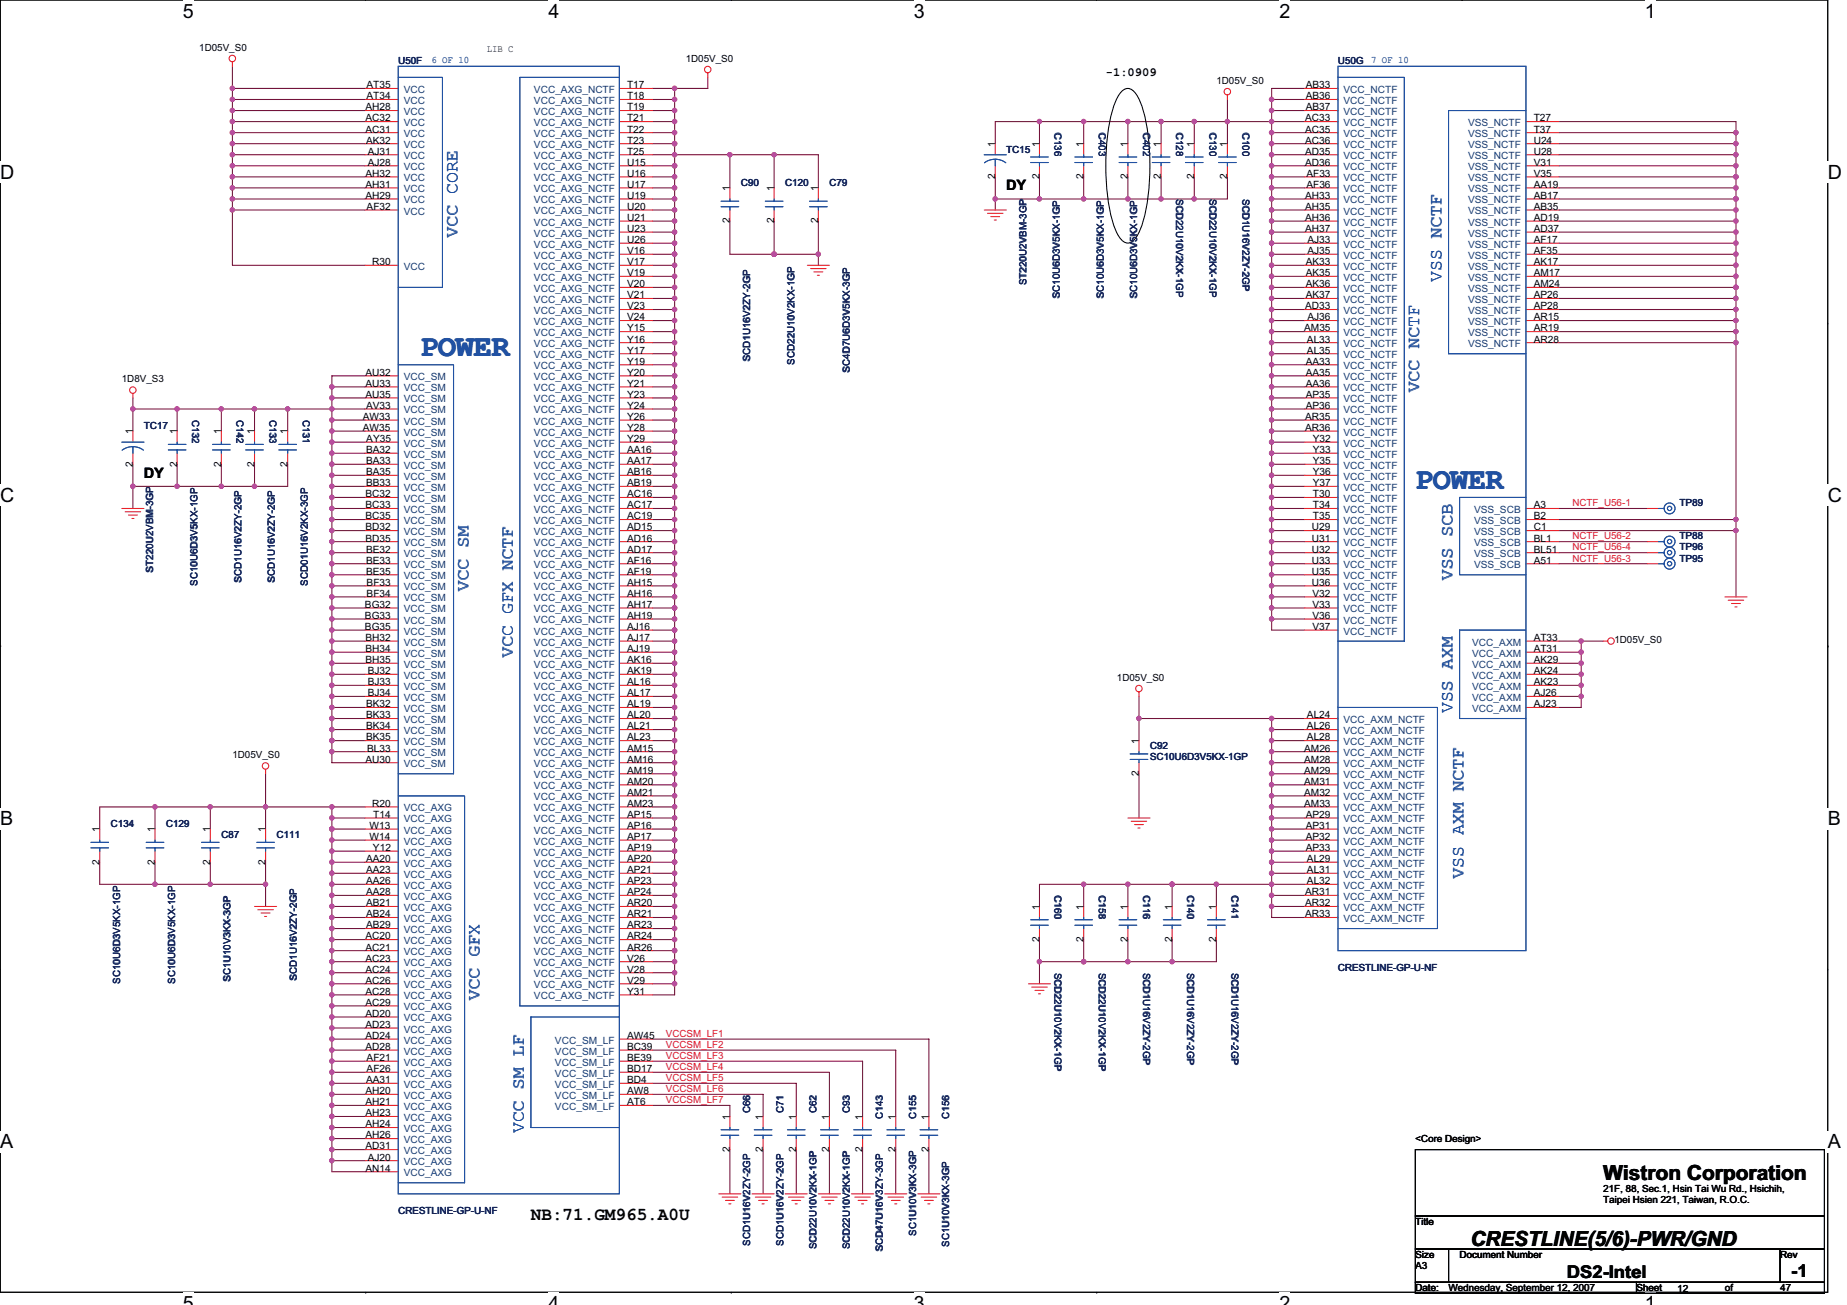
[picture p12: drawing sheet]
<svg xmlns="http://www.w3.org/2000/svg" width="297mm" height="210mm" viewBox="0 0 297 210" stroke-linecap="round" stroke-linejoin="round" font-family="sans-serif">
<defs><g id="words">
<g font-size="4.8" fill="#2051a3">
<text x="67.6" y="57.3">POWER</text>
<text x="227.6" y="78.7">POWER</text>
</g>
<g font-size="3.4" fill="#010202">
<text x="257.8" y="189.8">Wistron Corporation</text>
<text x="236.5" y="200.5">CRESTLINE(5/6)-PWR/GND</text>
</g>
<g font-size="3.2" fill="#010202">
<text x="29.4" y="2.8">5</text>
<text x="88.2" y="2.8">4</text>
<text x="147" y="2.8">3</text>
<text x="205.8" y="2.8">2</text>
<text x="264.5" y="2.8">1</text>
<text x="0" y="28.8">D</text>
<text x="293.9" y="28.8">D</text>
<text x="0" y="80.8">C</text>
<text x="293.9" y="80.8">C</text>
<text x="0" y="132.7">B</text>
<text x="293.9" y="132.7">B</text>
<text x="0" y="184.7">A</text>
<text x="293.9" y="184.7">A</text>
<text x="29.4" y="210.7">5</text>
<text x="88.2" y="210.7">4</text>
<text x="147" y="210.7">3</text>
<text x="205.8" y="210.7">2</text>
<text x="264.5" y="210.7">1</text>
</g>
<g font-size="2.8" fill="#2051a3">
<text x="73.6" y="38.2" transform="rotate(-90 73.6 38.2)">VCC CORE</text>
<text x="231.8" y="45.3" transform="rotate(-90 231.8 45.3)">VSS NCTF</text>
<text x="228.3" y="63.1" transform="rotate(-90 228.3 63.1)">VCC NCTF</text>
<text x="75.4" y="95.1" transform="rotate(-90 75.4 95.1)">VCC SM</text>
<text x="233.6" y="93.3" transform="rotate(-90 233.6 93.3)">VSS SCB</text>
<text x="82.5" y="105.8" transform="rotate(-90 82.5 105.8)">VCC GFX NCTF</text>
<text x="233.6" y="114.7" transform="rotate(-90 233.6 114.7)">VSS AXM</text>
<text x="235.4" y="141.4" transform="rotate(-90 235.4 141.4)">VSS AXM NCTF</text>
<text x="77.1" y="160.9" transform="rotate(-90 77.1 160.9)">VCC GFX</text>
<text x="84.2" y="182.2" transform="rotate(-90 84.2 182.2)">VCC SM LF</text>
</g>
<g font-size="2.8" fill="#010202">
<text x="85.4" y="196.2">NB:71.GM965.A0U</text>
<text x="252" y="205.5">DS2-Intel</text>
<text x="288.1" y="205.3">-1</text>
</g>
<g font-size="2.3" fill="#010202">
<text x="161.8" y="30.6">DY</text>
<text x="23.2" y="76.8">DY</text>
</g>
<text font-size="1.9" fill="#010202" x="177.8" y="12.3">-1:0909</text>
<g font-size="1.6" fill="#010202">
<text x="32" y="8.2">1D05V_S0</text>
<text x="78.3" y="8.4">LIB C</text>
<text x="110.3" y="9.9">1D05V_S0</text>
<text x="58.8" y="17.8">AH28</text>
<text x="58.9" y="14.2">AT35</text>
<text x="58.9" y="16">AT34</text>
<text x="100.9" y="14.2">T17</text>
<text x="100.9" y="16">T18</text>
<text x="100.9" y="17.8">T19</text>
<text x="195.6" y="13.5">1D05V_S0</text>
<text x="210" y="17.8">AB37</text>
<text x="210" y="14.2">AB33</text>
<text x="210" y="16">AB36</text>
<text x="58.8" y="21.3">AC31</text>
<text x="58.8" y="19.5">AC32</text>
<text x="58.9" y="23.1">AK32</text>
<text x="100.9" y="19.5">T21</text>
<text x="100.9" y="21.3">T22</text>
<text x="100.9" y="23.1">T23</text>
<text x="160" y="23.6" transform="rotate(-90 160 23.6)">1</text>
<text x="167.1" y="23.6" transform="rotate(-90 167.1 23.6)">1</text>
<text x="174.3" y="23.6" transform="rotate(-90 174.3 23.6)">1</text>
<text x="181.4" y="23.6" transform="rotate(-90 181.4 23.6)">1</text>
<text x="186.7" y="23.6" transform="rotate(-90 186.7 23.6)">1</text>
<text x="192" y="23.6" transform="rotate(-90 192 23.6)">1</text>
<text x="197.4" y="23.6" transform="rotate(-90 197.4 23.6)">1</text>
<text x="209.9" y="19.5">AC33</text>
<text x="209.9" y="21.3">AC35</text>
<text x="209.9" y="23.1">AC36</text>
<text x="246.7" y="19.5">T27</text>
<text x="246.7" y="21.3">T37</text>
<text x="246.7" y="23.1">U24</text>
<text x="58.8" y="28.4">AH32</text>
<text x="59.1" y="26.6">AJ28</text>
<text x="59.1" y="24.9">AJ31</text>
<text x="100.9" y="24.9">T25</text>
<text x="100.9" y="26.6">U15</text>
<text x="100.9" y="28.4">U16</text>
<text x="160" y="28.8" transform="rotate(-90 160 28.8)">2</text>
<text x="167.1" y="28.8" transform="rotate(-90 167.1 28.8)">2</text>
<text x="174.3" y="28.8" transform="rotate(-90 174.3 28.8)">2</text>
<text x="181.4" y="28.8" transform="rotate(-90 181.4 28.8)">2</text>
<text x="186.7" y="28.8" transform="rotate(-90 186.7 28.8)">2</text>
<text x="192" y="28.8" transform="rotate(-90 192 28.8)">2</text>
<text x="197.4" y="28.8" transform="rotate(-90 197.4 28.8)">2</text>
<text x="209.9" y="24.9">AD35</text>
<text x="209.9" y="26.6">AD36</text>
<text x="210.1" y="28.4">AF33</text>
<text x="246.7" y="24.9">U28</text>
<text x="246.7" y="26.6">V31</text>
<text x="246.7" y="28.4">V35</text>
<text x="58.8" y="32">AH29</text>
<text x="58.8" y="30.2">AH31</text>
<text x="59" y="33.8">AF32</text>
<text x="100.9" y="30.2">U17</text>
<text x="100.9" y="32">U19</text>
<text x="100.9" y="33.8">U20</text>
<text x="100.9" y="35.5">U21</text>
<text x="117.4" y="35.9" transform="rotate(-90 117.4 35.9)">2</text>
<text x="117.4" y="30.8" transform="rotate(-90 117.4 30.8)">1</text>
<text x="124.5" y="35.9" transform="rotate(-90 124.5 35.9)">2</text>
<text x="124.5" y="30.8" transform="rotate(-90 124.5 30.8)">1</text>
<text x="131.6" y="35.9" transform="rotate(-90 131.6 35.9)">2</text>
<text x="131.6" y="30.8" transform="rotate(-90 131.6 30.8)">1</text>
<text x="209.9" y="32">AH33</text>
<text x="209.9" y="33.8">AH35</text>
<text x="209.9" y="35.5">AH36</text>
<text x="210.1" y="30.2">AF36</text>
<text x="246.7" y="30.2">AA19</text>
<text x="246.7" y="32">AB17</text>
<text x="246.7" y="33.8">AB35</text>
<text x="246.7" y="35.5">AD19</text>
<text x="100.9" y="37.3">U23</text>
<text x="100.9" y="39.1">U26</text>
<text x="100.9" y="40.9">V16</text>
<text x="209.9" y="37.3">AH37</text>
<text x="210.3" y="39.1">AJ33</text>
<text x="210.3" y="40.9">AJ35</text>
<text x="246.7" y="37.3">AD37</text>
<text x="246.7" y="39.1">AF17</text>
<text x="246.7" y="40.9">AF35</text>
<text x="59.9" y="42.7">R30</text>
<text x="100.9" y="42.6">V17</text>
<text x="100.9" y="44.4">V19</text>
<text x="100.9" y="46.2">V20</text>
<text x="100.9" y="48">V21</text>
<text x="210" y="46.2">AK36</text>
<text x="210" y="48">AK37</text>
<text x="210" y="42.7">AK33</text>
<text x="210" y="44.4">AK35</text>
<text x="246.7" y="44.4">AM17</text>
<text x="246.7" y="42.7">AK17</text>
<text x="246.7" y="46.2">AM24</text>
<text x="246.7" y="48">AP26</text>
<text x="100.9" y="49.8">V23</text>
<text x="100.9" y="51.5">V24</text>
<text x="100.9" y="53.3">Y15</text>
<text x="209.7" y="53.3">AM35</text>
<text x="209.9" y="49.8">AD33</text>
<text x="210.3" y="51.5">AJ36</text>
<text x="246.7" y="49.8">AP28</text>
<text x="246.7" y="51.5">AR15</text>
<text x="246.7" y="53.3">AR19</text>
<text x="100.9" y="55.1">Y16</text>
<text x="100.9" y="56.9">Y17</text>
<text x="100.9" y="58.6">Y19</text>
<text x="210" y="58.7">AA33</text>
<text x="210.2" y="55.1">AL33</text>
<text x="210.2" y="56.9">AL35</text>
<text x="246.7" y="55.1">AR28</text>
<text x="19.6" y="61.5">1D8V_S3</text>
<text x="58.8" y="60.4">AU32</text>
<text x="58.8" y="62.2">AU33</text>
<text x="58.8" y="64">AU35</text>
<text x="58.9" y="65.8">AV33</text>
<text x="100.9" y="60.4">Y20</text>
<text x="100.9" y="62.2">Y21</text>
<text x="100.9" y="64">Y23</text>
<text x="100.9" y="65.8">Y24</text>
<text x="210" y="64">AP35</text>
<text x="210" y="65.8">AP36</text>
<text x="210" y="60.4">AA35</text>
<text x="210" y="62.2">AA36</text>
<text x="21.4" y="69.9" transform="rotate(-90 21.4 69.9)">1</text>
<text x="28.5" y="69.9" transform="rotate(-90 28.5 69.9)">1</text>
<text x="35.6" y="69.9" transform="rotate(-90 35.6 69.9)">1</text>
<text x="40.9" y="69.9" transform="rotate(-90 40.9 69.9)">1</text>
<text x="46.2" y="69.9" transform="rotate(-90 46.2 69.9)">1</text>
<text x="58.4" y="67.5">AW33</text>
<text x="58.4" y="69.3">AW35</text>
<text x="58.9" y="71.1">AY35</text>
<text x="100.9" y="67.5">Y26</text>
<text x="100.9" y="69.3">Y28</text>
<text x="100.9" y="71.1">Y29</text>
<text x="209.9" y="67.5">AR35</text>
<text x="209.9" y="69.3">AR36</text>
<text x="211.1" y="71.1">Y32</text>
<text x="21.4" y="75.1" transform="rotate(-90 21.4 75.1)">2</text>
<text x="28.5" y="75.1" transform="rotate(-90 28.5 75.1)">2</text>
<text x="35.6" y="75.1" transform="rotate(-90 35.6 75.1)">2</text>
<text x="40.9" y="75.1" transform="rotate(-90 40.9 75.1)">2</text>
<text x="46.2" y="75.1" transform="rotate(-90 46.2 75.1)">2</text>
<text x="58.9" y="72.9">BA32</text>
<text x="58.9" y="74.7">BA33</text>
<text x="58.9" y="76.4">BA35</text>
<text x="100.9" y="72.9">AA16</text>
<text x="100.9" y="74.7">AA17</text>
<text x="100.9" y="76.4">AB16</text>
<text x="211.1" y="72.9">Y33</text>
<text x="211.1" y="74.7">Y35</text>
<text x="211.1" y="76.4">Y36</text>
<text x="58.8" y="80">BC32</text>
<text x="58.8" y="81.8">BC33</text>
<text x="58.8" y="83.5">BC35</text>
<text x="58.9" y="78.2">BB33</text>
<text x="100.9" y="78.2">AB19</text>
<text x="100.9" y="80">AC16</text>
<text x="100.9" y="81.8">AC17</text>
<text x="100.9" y="83.5">AC19</text>
<text x="211.1" y="78.2">Y37</text>
<text x="211.2" y="80">T30</text>
<text x="211.2" y="81.8">T34</text>
<text x="211.2" y="83.5">T35</text>
<text x="246.7" y="81.8">A3</text>
<text x="246.7" y="83.5">B2</text>
<text x="58.8" y="85.3">BD32</text>
<text x="58.8" y="87.1">BD35</text>
<text x="58.9" y="88.9">BE32</text>
<text x="100.9" y="85.3">AD15</text>
<text x="100.9" y="87.1">AD16</text>
<text x="100.9" y="88.9">AD17</text>
<text x="211" y="85.3">U29</text>
<text x="211" y="87.1">U31</text>
<text x="211" y="88.9">U32</text>
<text x="246.7" y="85.3">C1</text>
<text x="246.7" y="87.1">BL1</text>
<text x="246.7" y="88.9">BL51</text>
<text x="58.9" y="90.7">BE33</text>
<text x="58.9" y="92.4">BE35</text>
<text x="59" y="94.2">BF33</text>
<text x="59" y="96">BF34</text>
<text x="100.9" y="90.7">AF16</text>
<text x="100.9" y="92.4">AF19</text>
<text x="100.9" y="94.2">AH15</text>
<text x="100.9" y="96">AH16</text>
<text x="211" y="90.7">U33</text>
<text x="211" y="92.4">U35</text>
<text x="211" y="94.2">U36</text>
<text x="211.1" y="96">V32</text>
<text x="246.7" y="90.7">A51</text>
<text x="58.7" y="97.8">BG32</text>
<text x="58.7" y="99.5">BG33</text>
<text x="58.7" y="101.3">BG35</text>
<text x="100.9" y="97.8">AH17</text>
<text x="100.9" y="99.5">AH19</text>
<text x="100.9" y="101.3">AJ16</text>
<text x="211.1" y="97.8">V33</text>
<text x="211.1" y="99.5">V36</text>
<text x="211.1" y="101.3">V37</text>
<text x="58.8" y="103.1">BH32</text>
<text x="58.8" y="104.9">BH34</text>
<text x="58.8" y="106.7">BH35</text>
<text x="100.9" y="103.1">AJ17</text>
<text x="100.9" y="104.9">AJ19</text>
<text x="100.9" y="106.7">AK16</text>
<text x="246.7" y="104.9">AT31</text>
<text x="246.7" y="103.1">AT33</text>
<text x="246.7" y="106.7">AK29</text>
<text x="259.6" y="103.5">1D05V_S0</text>
<text x="58.9" y="113.8">BK32</text>
<text x="59.1" y="108.4">BJ32</text>
<text x="59.1" y="110.2">BJ33</text>
<text x="59.1" y="112">BJ34</text>
<text x="100.9" y="108.4">AK19</text>
<text x="100.9" y="110.2">AL16</text>
<text x="100.9" y="112">AL17</text>
<text x="100.9" y="113.8">AL19</text>
<text x="179.6" y="109.5">1D05V_S0</text>
<text x="246.7" y="113.8">AJ23</text>
<text x="246.7" y="112">AJ26</text>
<text x="246.7" y="110.2">AK23</text>
<text x="246.7" y="108.4">AK24</text>
<text x="58.9" y="115.5">BK33</text>
<text x="58.9" y="117.3">BK34</text>
<text x="58.9" y="119.1">BK35</text>
<text x="100.9" y="115.5">AL20</text>
<text x="100.9" y="117.3">AL21</text>
<text x="100.9" y="119.1">AL23</text>
<text x="183.2" y="119.7" transform="rotate(-90 183.2 119.7)">1</text>
<text x="210.2" y="115.5">AL24</text>
<text x="210.2" y="117.3">AL26</text>
<text x="210.2" y="119.1">AL28</text>
<text x="37.4" y="122">1D05V_S0</text>
<text x="58.8" y="122.7">AU30</text>
<text x="59.1" y="120.9">BL33</text>
<text x="100.9" y="120.9">AM15</text>
<text x="100.9" y="122.7">AM16</text>
<text x="100.9" y="124.4">AM19</text>
<text x="183.2" y="124.8" transform="rotate(-90 183.2 124.8)">2</text>
<text x="209.7" y="120.9">AM26</text>
<text x="209.7" y="122.7">AM28</text>
<text x="209.7" y="124.4">AM29</text>
<text x="59.9" y="129.8">R20</text>
<text x="60" y="131.6">T14</text>
<text x="100.9" y="126.2">AM20</text>
<text x="100.9" y="128">AM21</text>
<text x="100.9" y="129.8">AM23</text>
<text x="100.9" y="131.5">AP15</text>
<text x="209.7" y="126.2">AM31</text>
<text x="209.7" y="128">AM32</text>
<text x="209.7" y="129.8">AM33</text>
<text x="210" y="131.6">AP29</text>
<text x="16" y="133.9" transform="rotate(-90 16 133.9)">1</text>
<text x="24.9" y="133.9" transform="rotate(-90 24.9 133.9)">1</text>
<text x="33.8" y="133.9" transform="rotate(-90 33.8 133.9)">1</text>
<text x="42.7" y="133.9" transform="rotate(-90 42.7 133.9)">1</text>
<text x="59.4" y="133.3">W13</text>
<text x="59.4" y="135.1">W14</text>
<text x="60" y="136.9">Y12</text>
<text x="100.9" y="133.3">AP16</text>
<text x="100.9" y="135.1">AP17</text>
<text x="100.9" y="136.9">AP19</text>
<text x="210" y="133.3">AP31</text>
<text x="210" y="135.1">AP32</text>
<text x="210" y="136.9">AP33</text>
<text x="16" y="139.1" transform="rotate(-90 16 139.1)">2</text>
<text x="24.9" y="139.1" transform="rotate(-90 24.9 139.1)">2</text>
<text x="33.8" y="139.1" transform="rotate(-90 33.8 139.1)">2</text>
<text x="42.7" y="139.1" transform="rotate(-90 42.7 139.1)">2</text>
<text x="58.9" y="138.7">AA20</text>
<text x="58.9" y="140.4">AA23</text>
<text x="58.9" y="142.2">AA26</text>
<text x="58.9" y="144">AA28</text>
<text x="100.9" y="138.7">AP20</text>
<text x="100.9" y="140.4">AP21</text>
<text x="100.9" y="142.2">AP23</text>
<text x="100.9" y="144">AP24</text>
<text x="209.9" y="144">AR31</text>
<text x="210.2" y="138.7">AL29</text>
<text x="210.2" y="140.4">AL31</text>
<text x="210.2" y="142.2">AL32</text>
<text x="58.9" y="145.8">AB21</text>
<text x="58.9" y="147.6">AB24</text>
<text x="58.9" y="149.3">AB29</text>
<text x="100.9" y="145.8">AR20</text>
<text x="100.9" y="147.5">AR21</text>
<text x="100.9" y="149.3">AR23</text>
<text x="167.1" y="146.3" transform="rotate(-90 167.1 146.3)">1</text>
<text x="174.3" y="146.3" transform="rotate(-90 174.3 146.3)">1</text>
<text x="181.4" y="146.3" transform="rotate(-90 181.4 146.3)">1</text>
<text x="188.5" y="146.3" transform="rotate(-90 188.5 146.3)">1</text>
<text x="195.6" y="146.3" transform="rotate(-90 195.6 146.3)">1</text>
<text x="209.9" y="145.8">AR32</text>
<text x="209.9" y="147.6">AR33</text>
<text x="58.8" y="151.1">AC20</text>
<text x="58.8" y="152.9">AC21</text>
<text x="58.8" y="154.7">AC23</text>
<text x="100.9" y="151.1">AR24</text>
<text x="100.9" y="154.7">V26</text>
<text x="100.9" y="152.9">AR26</text>
<text x="167.1" y="151.5" transform="rotate(-90 167.1 151.5)">2</text>
<text x="174.3" y="151.5" transform="rotate(-90 174.3 151.5)">2</text>
<text x="181.4" y="151.5" transform="rotate(-90 181.4 151.5)">2</text>
<text x="188.5" y="151.5" transform="rotate(-90 188.5 151.5)">2</text>
<text x="195.6" y="151.5" transform="rotate(-90 195.6 151.5)">2</text>
<text x="58.8" y="156.4">AC24</text>
<text x="58.8" y="158.2">AC26</text>
<text x="58.8" y="160">AC28</text>
<text x="58.8" y="161.8">AC29</text>
<text x="100.9" y="156.4">V28</text>
<text x="100.9" y="158.2">V29</text>
<text x="100.9" y="160">Y31</text>
<text x="58.8" y="163.6">AD20</text>
<text x="58.8" y="165.3">AD23</text>
<text x="58.8" y="167.1">AD24</text>
<text x="100.9" y="167.1">AW45</text>
<text x="58.8" y="168.9">AD28</text>
<text x="59" y="170.7">AF21</text>
<text x="59" y="172.4">AF26</text>
<text x="100.9" y="168.9">BC39</text>
<text x="100.9" y="170.7">BE39</text>
<text x="100.9" y="172.4">BD17</text>
<text x="58.8" y="176">AH20</text>
<text x="58.8" y="177.8">AH21</text>
<text x="58.8" y="179.6">AH23</text>
<text x="58.9" y="174.2">AA31</text>
<text x="100.9" y="174.2">BD4</text>
<text x="100.9" y="176">AW8</text>
<text x="100.9" y="177.8">AT6</text>
<text x="58.8" y="184.9">AD31</text>
<text x="58.8" y="181.3">AH24</text>
<text x="58.8" y="183.1">AH26</text>
<text x="117.4" y="185.3" transform="rotate(-90 117.4 185.3)">2</text>
<text x="117.4" y="180.1" transform="rotate(-90 117.4 180.1)">1</text>
<text x="122.7" y="185.3" transform="rotate(-90 122.7 185.3)">2</text>
<text x="122.7" y="180.1" transform="rotate(-90 122.7 180.1)">1</text>
<text x="128" y="185.3" transform="rotate(-90 128 185.3)">2</text>
<text x="128" y="180.1" transform="rotate(-90 128 180.1)">1</text>
<text x="133.4" y="185.3" transform="rotate(-90 133.4 185.3)">2</text>
<text x="133.4" y="180.1" transform="rotate(-90 133.4 180.1)">1</text>
<text x="138.7" y="185.3" transform="rotate(-90 138.7 185.3)">2</text>
<text x="138.7" y="180.1" transform="rotate(-90 138.7 180.1)">1</text>
<text x="144" y="185.3" transform="rotate(-90 144 185.3)">2</text>
<text x="144" y="180.1" transform="rotate(-90 144 180.1)">1</text>
<text x="149.4" y="185.3" transform="rotate(-90 149.4 185.3)">2</text>
<text x="149.4" y="180.1" transform="rotate(-90 149.4 180.1)">1</text>
<text x="227.6" y="183.7">&lt;Core Design&gt;</text>
<text x="58.8" y="188.4">AN14</text>
<text x="59.1" y="186.7">AJ20</text>
<text x="257.8" y="191.7">21F, 88, Sec.1, Hsin Tai Wu Rd., Hsichih,</text>
<text x="227.6" y="197">Title</text>
<text x="257.8" y="193.5">Taipei Hsien 221, Taiwan, R.O.C.</text>
<text x="227.6" y="202.3">Size</text>
<text x="234.7" y="202.3">Document Number</text>
<text x="286.3" y="202.3">Rev</text>
<text x="227.6" y="207.7">Date:</text>
<text x="227.6" y="204.1">A3</text>
<text x="233" y="207.7">Wednesday, September 12, 2007</text>
<text x="263.2" y="207.7">Sheet</text>
<text x="269.8" y="207.8">12</text>
<text x="277.4" y="207.7">of</text>
<text x="286.3" y="207.7">47</text>
</g>
<g font-size="1.6" fill="#101e5b">
<text x="64" y="10.3">U50F</text>
<text x="215.2" y="10.3">U50G</text>
<text x="169.6" y="21.3" transform="rotate(90 169.6 21.3)">C136</text>
<text x="176.7" y="21.3" transform="rotate(90 176.7 21.3)">C403</text>
<text x="183.8" y="21.3" transform="rotate(90 183.8 21.3)">C402</text>
<text x="189.2" y="21.3" transform="rotate(90 189.2 21.3)">C128</text>
<text x="194.5" y="21.3" transform="rotate(90 194.5 21.3)">C130</text>
<text x="199.8" y="21.3" transform="rotate(90 199.8 21.3)">C100</text>
<text x="119.2" y="29.9">C90</text>
<text x="126.3" y="29.9">C120</text>
<text x="133.4" y="29.9">C79</text>
<text x="161.8" y="24.5">TC15</text>
<text x="189.2" y="32" transform="rotate(90 189.2 32)">SCD22U10V2KX-1GP</text>
<text x="194.5" y="32" transform="rotate(90 194.5 32)">SCD22U10V2KX-1GP</text>
<text x="199.8" y="32" transform="rotate(90 199.8 32)">SCD1U16V2ZY-2GP</text>
<text x="165.1" y="45.9" transform="rotate(-90 165.1 45.9)">ST220U2VBM-3GP</text>
<text x="170.4" y="48" transform="rotate(-90 170.4 48)">SC10U6D3V5KX-1GP</text>
<text x="177.5" y="48" transform="rotate(-90 177.5 48)">SC10U6D3V5KX-1GP</text>
<text x="182.9" y="48" transform="rotate(-90 182.9 48)">SC10U6D3V5KX-1GP</text>
<text x="120.6" y="58.1" transform="rotate(-90 120.6 58.1)">SCD1U16V2ZY-2GP</text>
<text x="127.8" y="58.7" transform="rotate(-90 127.8 58.7)">SCD22U10V2KX-1GP</text>
<text x="136.6" y="59.9" transform="rotate(-90 136.6 59.9)">SC4D7U6D3V5KX-3GP</text>
<text x="23.2" y="69">TC17</text>
<text x="30.9" y="67.6" transform="rotate(90 30.9 67.6)">C132</text>
<text x="38" y="67.6" transform="rotate(90 38 67.6)">C142</text>
<text x="43.4" y="67.6" transform="rotate(90 43.4 67.6)">C133</text>
<text x="48.7" y="67.6" transform="rotate(90 48.7 67.6)">C131</text>
<text x="270.1" y="81.4">TP89</text>
<text x="270.1" y="86.8">TP88</text>
<text x="270.1" y="88.5">TP96</text>
<text x="24.6" y="92.1" transform="rotate(-90 24.6 92.1)">ST220U2VBM-3GP</text>
<text x="31.7" y="94.2" transform="rotate(-90 31.7 94.2)">SC10U6D3V5KX-1GP</text>
<text x="38.9" y="93.7" transform="rotate(-90 38.9 93.7)">SCD1U16V2ZY-2GP</text>
<text x="44.2" y="93.7" transform="rotate(-90 44.2 93.7)">SCD1U16V2ZY-2GP</text>
<text x="49.5" y="94.2" transform="rotate(-90 49.5 94.2)">SCD01U16V2KX-3GP</text>
<text x="270.1" y="90.3">TP95</text>
<text x="185" y="120.5">C92</text>
<text x="185" y="122.3">SC10U6D3V5KX-1GP</text>
<text x="17.8" y="133">C134</text>
<text x="26.7" y="133">C129</text>
<text x="35.6" y="134.8">C87</text>
<text x="44.5" y="134.8">C111</text>
<text x="169.6" y="144" transform="rotate(90 169.6 144)">C160</text>
<text x="176.7" y="144" transform="rotate(90 176.7 144)">C158</text>
<text x="183.8" y="144" transform="rotate(90 183.8 144)">C116</text>
<text x="190.9" y="144" transform="rotate(90 190.9 144)">C140</text>
<text x="198.1" y="144" transform="rotate(90 198.1 144)">C141</text>
<text x="19.3" y="158.2" transform="rotate(-90 19.3 158.2)">SC10U6D3V5KX-1GP</text>
<text x="28.2" y="158.2" transform="rotate(-90 28.2 158.2)">SC10U6D3V5KX-1GP</text>
<text x="37.1" y="157.9" transform="rotate(-90 37.1 157.9)">SC1U10V3KX-3GP</text>
<text x="47.7" y="157.7" transform="rotate(-90 47.7 157.7)">SCD1U16V2ZY-2GP</text>
<text x="169.6" y="156.5" transform="rotate(90 169.6 156.5)">SCD22U10V2KX-1GP</text>
<text x="176.7" y="156.5" transform="rotate(90 176.7 156.5)">SCD22U10V2KX-1GP</text>
<text x="183.8" y="156.5" transform="rotate(90 183.8 156.5)">SCD1U16V2ZY-2GP</text>
<text x="190.9" y="156.5" transform="rotate(90 190.9 156.5)">SCD1U16V2ZY-2GP</text>
<text x="198.1" y="156.5" transform="rotate(90 198.1 156.5)">SCD1U16V2ZY-2GP</text>
<text x="215.2" y="156.1">CRESTLINE-GP-U-NF</text>
<text x="120.6" y="179" transform="rotate(-90 120.6 179)">C66</text>
<text x="126" y="179" transform="rotate(-90 126 179)">C71</text>
<text x="131.3" y="179" transform="rotate(-90 131.3 179)">C62</text>
<text x="136.6" y="179" transform="rotate(-90 136.6 179)">C93</text>
<text x="142" y="179.9" transform="rotate(-90 142 179.9)">C143</text>
<text x="147.3" y="179.9" transform="rotate(-90 147.3 179.9)">C155</text>
<text x="152.7" y="179.9" transform="rotate(-90 152.7 179.9)">C156</text>
<text x="64" y="195.2">CRESTLINE-GP-U-NF</text>
<text x="120.6" y="200.4" transform="rotate(-90 120.6 200.4)">SCD1U16V2ZY-2GP</text>
<text x="126" y="200.4" transform="rotate(-90 126 200.4)">SCD1U16V2ZY-2GP</text>
<text x="131.3" y="200.9" transform="rotate(-90 131.3 200.9)">SCD22U10V2KX-1GP</text>
<text x="136.6" y="200.9" transform="rotate(-90 136.6 200.9)">SCD22U10V2KX-1GP</text>
<text x="142" y="201.3" transform="rotate(-90 142 201.3)">SCD47U16V3ZY-3GP</text>
<text x="147.3" y="198.8" transform="rotate(-90 147.3 198.8)">SC1U10V3KX-3GP</text>
<text x="152.7" y="200.6" transform="rotate(-90 152.7 200.6)">SC1U10V3KX-3GP</text>
</g>
<g font-size="1.6" fill="#2051a3">
<text x="69.4" y="10.1">6 OF 10</text>
<text x="220.5" y="10.1">7 OF 10</text>
</g>
<g font-size="1.6" fill="#183c70">
<text x="64.9" y="16.7">VCC</text>
<text x="64.9" y="14.9">VCC</text>
<text x="85.9" y="14.9">VCC_AXG_NCTF</text>
<text x="85.9" y="16.7">VCC_AXG_NCTF</text>
<text x="216.1" y="14.9">VCC_NCTF</text>
<text x="216.1" y="16.7">VCC_NCTF</text>
<text x="64.9" y="22.1">VCC</text>
<text x="64.9" y="20.3">VCC</text>
<text x="64.9" y="18.5">VCC</text>
<text x="64.9" y="23.8">VCC</text>
<text x="85.9" y="18.5">VCC_AXG_NCTF</text>
<text x="85.9" y="20.3">VCC_AXG_NCTF</text>
<text x="85.9" y="22.1">VCC_AXG_NCTF</text>
<text x="85.9" y="23.8">VCC_AXG_NCTF</text>
<text x="216.1" y="22.1">VCC_NCTF</text>
<text x="216.1" y="18.5">VCC_NCTF</text>
<text x="216.1" y="20.3">VCC_NCTF</text>
<text x="216.1" y="23.8">VCC_NCTF</text>
<text x="236.1" y="20.3">VSS_NCTF</text>
<text x="236.1" y="22.1">VSS_NCTF</text>
<text x="236.1" y="23.8">VSS_NCTF</text>
<text x="64.9" y="29.2">VCC</text>
<text x="64.9" y="27.4">VCC</text>
<text x="64.9" y="25.6">VCC</text>
<text x="85.9" y="25.6">VCC_AXG_NCTF</text>
<text x="85.9" y="27.4">VCC_AXG_NCTF</text>
<text x="85.9" y="29.2">VCC_AXG_NCTF</text>
<text x="216.1" y="25.6">VCC_NCTF</text>
<text x="216.1" y="27.4">VCC_NCTF</text>
<text x="216.1" y="29.2">VCC_NCTF</text>
<text x="236.1" y="25.6">VSS_NCTF</text>
<text x="236.1" y="27.4">VSS_NCTF</text>
<text x="236.1" y="29.2">VSS_NCTF</text>
<text x="64.9" y="34.5">VCC</text>
<text x="64.9" y="32.7">VCC</text>
<text x="64.9" y="30.9">VCC</text>
<text x="85.9" y="30.9">VCC_AXG_NCTF</text>
<text x="85.9" y="32.7">VCC_AXG_NCTF</text>
<text x="85.9" y="34.5">VCC_AXG_NCTF</text>
<text x="216.1" y="30.9">VCC_NCTF</text>
<text x="216.1" y="32.7">VCC_NCTF</text>
<text x="216.1" y="34.5">VCC_NCTF</text>
<text x="236.1" y="30.9">VSS_NCTF</text>
<text x="236.1" y="32.7">VSS_NCTF</text>
<text x="236.1" y="34.5">VSS_NCTF</text>
<text x="85.9" y="36.3">VCC_AXG_NCTF</text>
<text x="85.9" y="38.1">VCC_AXG_NCTF</text>
<text x="85.9" y="39.8">VCC_AXG_NCTF</text>
<text x="85.9" y="41.6">VCC_AXG_NCTF</text>
<text x="216.1" y="39.8">VCC_NCTF</text>
<text x="216.1" y="41.6">VCC_NCTF</text>
<text x="216.1" y="36.3">VCC_NCTF</text>
<text x="216.1" y="38.1">VCC_NCTF</text>
<text x="236.1" y="36.3">VSS_NCTF</text>
<text x="236.1" y="38.1">VSS_NCTF</text>
<text x="236.1" y="39.8">VSS_NCTF</text>
<text x="236.1" y="41.6">VSS_NCTF</text>
<text x="64.9" y="43.4">VCC</text>
<text x="85.9" y="43.4">VCC_AXG_NCTF</text>
<text x="85.9" y="45.2">VCC_AXG_NCTF</text>
<text x="85.9" y="46.9">VCC_AXG_NCTF</text>
<text x="216.1" y="43.4">VCC_NCTF</text>
<text x="216.1" y="46.9">VCC_NCTF</text>
<text x="216.1" y="45.2">VCC_NCTF</text>
<text x="236.1" y="45.2">VSS_NCTF</text>
<text x="236.1" y="43.4">VSS_NCTF</text>
<text x="236.1" y="46.9">VSS_NCTF</text>
<text x="85.9" y="48.7">VCC_AXG_NCTF</text>
<text x="85.9" y="50.5">VCC_AXG_NCTF</text>
<text x="85.9" y="52.3">VCC_AXG_NCTF</text>
<text x="216.1" y="48.7">VCC_NCTF</text>
<text x="216.1" y="52.3">VCC_NCTF</text>
<text x="216.1" y="50.5">VCC_NCTF</text>
<text x="236.1" y="48.7">VSS_NCTF</text>
<text x="236.1" y="50.5">VSS_NCTF</text>
<text x="236.1" y="52.3">VSS_NCTF</text>
<text x="85.9" y="54.1">VCC_AXG_NCTF</text>
<text x="85.9" y="55.8">VCC_AXG_NCTF</text>
<text x="85.9" y="57.6">VCC_AXG_NCTF</text>
<text x="85.9" y="59.4">VCC_AXG_NCTF</text>
<text x="216.1" y="55.8">VCC_NCTF</text>
<text x="216.1" y="57.6">VCC_NCTF</text>
<text x="216.1" y="54.1">VCC_NCTF</text>
<text x="216.1" y="59.4">VCC_NCTF</text>
<text x="236.1" y="54.1">VSS_NCTF</text>
<text x="236.1" y="55.8">VSS_NCTF</text>
<text x="64.9" y="61.2">VCC_SM</text>
<text x="64.9" y="62.9">VCC_SM</text>
<text x="64.9" y="64.7">VCC_SM</text>
<text x="85.9" y="61.2">VCC_AXG_NCTF</text>
<text x="85.9" y="62.9">VCC_AXG_NCTF</text>
<text x="85.9" y="64.7">VCC_AXG_NCTF</text>
<text x="216.1" y="64.7">VCC_NCTF</text>
<text x="216.1" y="61.2">VCC_NCTF</text>
<text x="216.1" y="62.9">VCC_NCTF</text>
<text x="64.9" y="66.5">VCC_SM</text>
<text x="64.9" y="68.3">VCC_SM</text>
<text x="64.9" y="70.1">VCC_SM</text>
<text x="64.9" y="71.8">VCC_SM</text>
<text x="85.9" y="66.5">VCC_AXG_NCTF</text>
<text x="85.9" y="68.3">VCC_AXG_NCTF</text>
<text x="85.9" y="70.1">VCC_AXG_NCTF</text>
<text x="85.9" y="71.8">VCC_AXG_NCTF</text>
<text x="216.1" y="66.5">VCC_NCTF</text>
<text x="216.1" y="68.3">VCC_NCTF</text>
<text x="216.1" y="70.1">VCC_NCTF</text>
<text x="216.1" y="71.8">VCC_NCTF</text>
<text x="64.9" y="73.6">VCC_SM</text>
<text x="64.9" y="75.4">VCC_SM</text>
<text x="64.9" y="77.2">VCC_SM</text>
<text x="85.9" y="73.6">VCC_AXG_NCTF</text>
<text x="85.9" y="75.4">VCC_AXG_NCTF</text>
<text x="85.9" y="77.2">VCC_AXG_NCTF</text>
<text x="216.1" y="73.6">VCC_NCTF</text>
<text x="216.1" y="75.4">VCC_NCTF</text>
<text x="216.1" y="77.2">VCC_NCTF</text>
<text x="64.9" y="79">VCC_SM</text>
<text x="64.9" y="80.7">VCC_SM</text>
<text x="64.9" y="82.5">VCC_SM</text>
<text x="85.9" y="79">VCC_AXG_NCTF</text>
<text x="85.9" y="80.7">VCC_AXG_NCTF</text>
<text x="85.9" y="82.5">VCC_AXG_NCTF</text>
<text x="216.1" y="80.7">VCC_NCTF</text>
<text x="216.1" y="82.5">VCC_NCTF</text>
<text x="216.1" y="79">VCC_NCTF</text>
<text x="237.1" y="82.5">VSS_SCB</text>
<text x="64.9" y="89.6">VCC_SM</text>
<text x="64.9" y="84.3">VCC_SM</text>
<text x="64.9" y="86.1">VCC_SM</text>
<text x="64.9" y="87.8">VCC_SM</text>
<text x="85.9" y="84.3">VCC_AXG_NCTF</text>
<text x="85.9" y="86.1">VCC_AXG_NCTF</text>
<text x="85.9" y="87.8">VCC_AXG_NCTF</text>
<text x="85.9" y="89.6">VCC_AXG_NCTF</text>
<text x="216.1" y="84.3">VCC_NCTF</text>
<text x="216.1" y="86.1">VCC_NCTF</text>
<text x="216.1" y="87.8">VCC_NCTF</text>
<text x="216.1" y="89.6">VCC_NCTF</text>
<text x="237.1" y="84.3">VSS_SCB</text>
<text x="237.1" y="86.1">VSS_SCB</text>
<text x="237.1" y="87.8">VSS_SCB</text>
<text x="237.1" y="89.6">VSS_SCB</text>
<text x="64.9" y="91.4">VCC_SM</text>
<text x="64.9" y="93.2">VCC_SM</text>
<text x="64.9" y="95">VCC_SM</text>
<text x="85.9" y="91.4">VCC_AXG_NCTF</text>
<text x="85.9" y="93.2">VCC_AXG_NCTF</text>
<text x="85.9" y="95">VCC_AXG_NCTF</text>
<text x="216.1" y="91.4">VCC_NCTF</text>
<text x="216.1" y="93.2">VCC_NCTF</text>
<text x="216.1" y="95">VCC_NCTF</text>
<text x="237.1" y="91.4">VSS_SCB</text>
<text x="64.9" y="96.7">VCC_SM</text>
<text x="64.9" y="98.5">VCC_SM</text>
<text x="64.9" y="100.3">VCC_SM</text>
<text x="85.9" y="96.7">VCC_AXG_NCTF</text>
<text x="85.9" y="98.5">VCC_AXG_NCTF</text>
<text x="85.9" y="100.3">VCC_AXG_NCTF</text>
<text x="216.1" y="96.7">VCC_NCTF</text>
<text x="216.1" y="98.5">VCC_NCTF</text>
<text x="216.1" y="100.3">VCC_NCTF</text>
<text x="64.9" y="102.1">VCC_SM</text>
<text x="64.9" y="103.8">VCC_SM</text>
<text x="64.9" y="105.6">VCC_SM</text>
<text x="64.9" y="107.4">VCC_SM</text>
<text x="85.9" y="102.1">VCC_AXG_NCTF</text>
<text x="85.9" y="103.8">VCC_AXG_NCTF</text>
<text x="85.9" y="105.6">VCC_AXG_NCTF</text>
<text x="85.9" y="107.4">VCC_AXG_NCTF</text>
<text x="216.1" y="102.1">VCC_NCTF</text>
<text x="236.8" y="105.6">VCC_AXM</text>
<text x="236.8" y="103.8">VCC_AXM</text>
<text x="236.8" y="107.4">VCC_AXM</text>
<text x="64.9" y="109.2">VCC_SM</text>
<text x="64.9" y="111">VCC_SM</text>
<text x="64.9" y="112.7">VCC_SM</text>
<text x="85.9" y="109.2">VCC_AXG_NCTF</text>
<text x="85.9" y="111">VCC_AXG_NCTF</text>
<text x="85.9" y="112.7">VCC_AXG_NCTF</text>
<text x="236.8" y="112.7">VCC_AXM</text>
<text x="236.8" y="111">VCC_AXM</text>
<text x="236.8" y="109.2">VCC_AXM</text>
<text x="64.9" y="114.5">VCC_SM</text>
<text x="64.9" y="116.3">VCC_SM</text>
<text x="64.9" y="118.1">VCC_SM</text>
<text x="64.9" y="119.8">VCC_SM</text>
<text x="85.9" y="114.5">VCC_AXG_NCTF</text>
<text x="85.9" y="116.3">VCC_AXG_NCTF</text>
<text x="85.9" y="118.1">VCC_AXG_NCTF</text>
<text x="85.9" y="119.8">VCC_AXG_NCTF</text>
<text x="216.1" y="116.3">VCC_AXM_NCTF</text>
<text x="216.1" y="118.1">VCC_AXM_NCTF</text>
<text x="216.1" y="119.8">VCC_AXM_NCTF</text>
<text x="236.8" y="114.5">VCC_AXM</text>
<text x="64.9" y="121.6">VCC_SM</text>
<text x="64.9" y="123.4">VCC_SM</text>
<text x="85.9" y="121.6">VCC_AXG_NCTF</text>
<text x="85.9" y="123.4">VCC_AXG_NCTF</text>
<text x="85.9" y="125.2">VCC_AXG_NCTF</text>
<text x="216.1" y="121.6">VCC_AXM_NCTF</text>
<text x="216.1" y="123.4">VCC_AXM_NCTF</text>
<text x="216.1" y="125.2">VCC_AXM_NCTF</text>
<text x="64.9" y="130.5">VCC_AXG</text>
<text x="85.9" y="127">VCC_AXG_NCTF</text>
<text x="85.9" y="128.7">VCC_AXG_NCTF</text>
<text x="85.9" y="130.5">VCC_AXG_NCTF</text>
<text x="216.1" y="127">VCC_AXM_NCTF</text>
<text x="216.1" y="128.7">VCC_AXM_NCTF</text>
<text x="216.1" y="130.5">VCC_AXM_NCTF</text>
<text x="64.9" y="132.3">VCC_AXG</text>
<text x="64.9" y="134.1">VCC_AXG</text>
<text x="64.9" y="135.8">VCC_AXG</text>
<text x="64.9" y="137.6">VCC_AXG</text>
<text x="85.9" y="132.3">VCC_AXG_NCTF</text>
<text x="85.9" y="134.1">VCC_AXG_NCTF</text>
<text x="85.9" y="135.8">VCC_AXG_NCTF</text>
<text x="85.9" y="137.6">VCC_AXG_NCTF</text>
<text x="216.1" y="132.3">VCC_AXM_NCTF</text>
<text x="216.1" y="134.1">VCC_AXM_NCTF</text>
<text x="216.1" y="135.8">VCC_AXM_NCTF</text>
<text x="216.1" y="137.6">VCC_AXM_NCTF</text>
<text x="64.9" y="139.4">VCC_AXG</text>
<text x="64.9" y="141.2">VCC_AXG</text>
<text x="64.9" y="143">VCC_AXG</text>
<text x="85.9" y="139.4">VCC_AXG_NCTF</text>
<text x="85.9" y="141.2">VCC_AXG_NCTF</text>
<text x="85.9" y="143">VCC_AXG_NCTF</text>
<text x="216.1" y="139.4">VCC_AXM_NCTF</text>
<text x="216.1" y="141.2">VCC_AXM_NCTF</text>
<text x="216.1" y="143">VCC_AXM_NCTF</text>
<text x="64.9" y="144.7">VCC_AXG</text>
<text x="64.9" y="146.5">VCC_AXG</text>
<text x="64.9" y="148.3">VCC_AXG</text>
<text x="85.9" y="144.7">VCC_AXG_NCTF</text>
<text x="85.9" y="146.5">VCC_AXG_NCTF</text>
<text x="85.9" y="148.3">VCC_AXG_NCTF</text>
<text x="216.1" y="144.7">VCC_AXM_NCTF</text>
<text x="216.1" y="146.5">VCC_AXM_NCTF</text>
<text x="216.1" y="148.3">VCC_AXM_NCTF</text>
<text x="64.9" y="150.1">VCC_AXG</text>
<text x="64.9" y="151.8">VCC_AXG</text>
<text x="64.9" y="153.6">VCC_AXG</text>
<text x="64.9" y="155.4">VCC_AXG</text>
<text x="85.9" y="150.1">VCC_AXG_NCTF</text>
<text x="85.9" y="151.8">VCC_AXG_NCTF</text>
<text x="85.9" y="155.4">VCC_AXG_NCTF</text>
<text x="85.9" y="153.6">VCC_AXG_NCTF</text>
<text x="64.9" y="157.2">VCC_AXG</text>
<text x="64.9" y="159">VCC_AXG</text>
<text x="64.9" y="160.7">VCC_AXG</text>
<text x="85.9" y="157.2">VCC_AXG_NCTF</text>
<text x="85.9" y="159">VCC_AXG_NCTF</text>
<text x="85.9" y="160.7">VCC_AXG_NCTF</text>
<text x="64.9" y="162.5">VCC_AXG</text>
<text x="64.9" y="164.3">VCC_AXG</text>
<text x="64.9" y="166.1">VCC_AXG</text>
<text x="64.9" y="167.9">VCC_AXG</text>
<text x="89.3" y="167.9">VCC_SM_LF</text>
<text x="64.9" y="169.6">VCC_AXG</text>
<text x="64.9" y="171.4">VCC_AXG</text>
<text x="64.9" y="173.2">VCC_AXG</text>
<text x="89.3" y="169.6">VCC_SM_LF</text>
<text x="89.3" y="171.4">VCC_SM_LF</text>
<text x="89.3" y="173.2">VCC_SM_LF</text>
<text x="64.9" y="175">VCC_AXG</text>
<text x="64.9" y="176.7">VCC_AXG</text>
<text x="64.9" y="178.5">VCC_AXG</text>
<text x="89.3" y="175">VCC_SM_LF</text>
<text x="89.3" y="176.7">VCC_SM_LF</text>
<text x="89.3" y="178.5">VCC_SM_LF</text>
<text x="64.9" y="185.6">VCC_AXG</text>
<text x="64.9" y="180.3">VCC_AXG</text>
<text x="64.9" y="182.1">VCC_AXG</text>
<text x="64.9" y="183.9">VCC_AXG</text>
<text x="64.9" y="187.4">VCC_AXG</text>
<text x="64.9" y="189.2">VCC_AXG</text>
</g>
<g font-size="1.6" fill="#ed1c24">
<text x="252.9" y="81.4">NCTF_U56-1</text>
<text x="252.9" y="86.8">NCTF_U56-2</text>
<text x="252.9" y="88.5">NCTF_U56-4</text>
<text x="252.9" y="90.3">NCTF_U56-3</text>
<text x="107.1" y="166.8">VCCSM_LF1</text>
<text x="107.1" y="173.9">VCCSM_LF5</text>
<text x="107.1" y="168.6">VCCSM_LF2</text>
<text x="107.1" y="170.3">VCCSM_LF3</text>
<text x="107.1" y="172.1">VCCSM_LF4</text>
<text x="107.1" y="175.7">VCCSM_LF6</text>
<text x="107.1" y="177.4">VCCSM_LF7</text>
</g>
</g></defs>
<path d="M0 0h293.9v207.9h-293.9z" fill="none" stroke="#010202" stroke-width=".17"/>
<g fill="#fff">
<path d="M29.4 0h1.8v3.5h-1.8z"/>
<path d="M29.4 207.9h1.8v2h-1.8z"/>
</g>
<path d="M58.8 0h.1M58.8 207.9h.1" fill="none" stroke="#010202" stroke-width=".17"/>
<g fill="#fff">
<path d="M88.2 0h1.8v3.5h-1.8z"/>
<path d="M88.2 207.9h1.8v2h-1.8z"/>
</g>
<path d="M117.6 0h.1M117.6 207.9h.1" fill="none" stroke="#010202" stroke-width=".17"/>
<g fill="#fff">
<path d="M147 0h1.7v3.5h-1.7z"/>
<path d="M147 207.9h1.7v2h-1.7z"/>
</g>
<path d="M176.4 0h.1M176.4 207.9h.1" fill="none" stroke="#010202" stroke-width=".17"/>
<g fill="#fff">
<path d="M205.8 0h1.7v3.5h-1.7z"/>
<path d="M205.8 207.9h1.7v2h-1.7z"/>
</g>
<path d="M235.2 0h.1M235.2 207.9h.1" fill="none" stroke="#010202" stroke-width=".17"/>
<g fill="#fff">
<path d="M264.5 0h1.8v3.5h-1.8z"/>
<path d="M264.5 207.9h1.8v2h-1.8z"/>
<path d="M0 26h2.3v3.5h-2.3z"/>
<path d="M293.9 26h2.3v3.5h-2.3z"/>
<path d="M0 77.9h2.3v3.5h-2.3z"/>
<path d="M293.9 77.9h2.3v3.5h-2.3z"/>
</g>
<path d="M0 52h.1M293.9 52h.1" fill="none" stroke="#010202" stroke-width=".17"/>
<g fill="#fff">
<path d="M0 129.9h2.1v3.5h-2.1z"/>
<path d="M293.9 129.9h2.1v3.5h-2.1z"/>
</g>
<path d="M0 103.9h.1M293.9 103.9h.1" fill="none" stroke="#010202" stroke-width=".17"/>
<path d="M0 103.9h.1" fill="none" stroke="#010202" stroke-width=".16"/>
<path d="M293.9 103.9h.1" fill="none" stroke="#010202" stroke-width=".16"/>
<g fill="#fff">
<path d="M0 181.9h2.2v3.5h-2.2z"/>
<path d="M293.9 181.9h2.2v3.5h-2.2z"/>
</g>
<path d="M0 155.9h.1M293.9 155.9h.1" fill="none" stroke="#010202" stroke-width=".17"/>
<path d="M53.4 64v1.8h5.3" fill="none" stroke="#740d39" stroke-width=".17"/>
<circle cx="53.4" cy="65.8" r=".35" fill="#b84e9d"/>
<circle cx="53.4" cy="65.8" r=".35" fill="none" stroke="#b84e9d" stroke-width=".17"/>
<path d="M53.4 65.8v1.8M53.4 69.3h5.3" fill="none" stroke="#740d39" stroke-width=".17"/>
<circle cx="53.4" cy="69.3" r=".35" fill="#b84e9d"/>
<circle cx="53.4" cy="69.3" r=".35" fill="none" stroke="#b84e9d" stroke-width=".17"/>
<path d="M53.4 69.3v1.8h5.3" fill="none" stroke="#740d39" stroke-width=".17"/>
<circle cx="53.4" cy="71.1" r=".35" fill="#b84e9d"/>
<circle cx="53.4" cy="71.1" r=".35" fill="none" stroke="#b84e9d" stroke-width=".17"/>
<path d="M53.4 71.1v1.8M53.4 67.6h5.3" fill="none" stroke="#740d39" stroke-width=".17"/>
<circle cx="53.4" cy="67.6" r=".35" fill="#b84e9d"/>
<circle cx="53.4" cy="67.6" r=".35" fill="none" stroke="#b84e9d" stroke-width=".17"/>
<path d="M53.4 67.6v1.7M53.4 62.2h5.3" fill="none" stroke="#740d39" stroke-width=".17"/>
<circle cx="53.4" cy="62.2" r=".35" fill="#b84e9d"/>
<circle cx="53.4" cy="62.2" r=".35" fill="none" stroke="#b84e9d" stroke-width=".17"/>
<path d="M53.4 62.2v1.8M53.4 106.7h5.3" fill="none" stroke="#740d39" stroke-width=".17"/>
<circle cx="53.4" cy="106.7" r=".35" fill="#b84e9d"/>
<circle cx="53.4" cy="106.7" r=".35" fill="none" stroke="#b84e9d" stroke-width=".17"/>
<path d="M53.4 106.7v1.8h5.3" fill="none" stroke="#740d39" stroke-width=".17"/>
<circle cx="53.4" cy="108.4" r=".35" fill="#b84e9d"/>
<circle cx="53.4" cy="108.4" r=".35" fill="none" stroke="#b84e9d" stroke-width=".17"/>
<path d="M53.4 108.5v1.7M53.4 112h5.3" fill="none" stroke="#740d39" stroke-width=".17"/>
<circle cx="53.4" cy="112" r=".35" fill="#b84e9d"/>
<circle cx="53.4" cy="112" r=".35" fill="none" stroke="#b84e9d" stroke-width=".17"/>
<path d="M53.4 112v1.8h5.3" fill="none" stroke="#740d39" stroke-width=".17"/>
<circle cx="53.4" cy="113.8" r=".35" fill="#b84e9d"/>
<circle cx="53.4" cy="113.8" r=".35" fill="none" stroke="#b84e9d" stroke-width=".17"/>
<path d="M53.4 113.8v1.8M53.4 110.2h5.3" fill="none" stroke="#740d39" stroke-width=".17"/>
<circle cx="53.4" cy="110.2" r=".35" fill="#b84e9d"/>
<circle cx="53.4" cy="110.2" r=".35" fill="none" stroke="#b84e9d" stroke-width=".17"/>
<path d="M53.4 110.2v1.8M53.4 104.9h5.3" fill="none" stroke="#740d39" stroke-width=".17"/>
<circle cx="53.4" cy="104.9" r=".35" fill="#b84e9d"/>
<circle cx="53.4" cy="104.9" r=".35" fill="none" stroke="#b84e9d" stroke-width=".17"/>
<path d="M53.4 85.3h5.3M53.4 104.9v1.8" fill="none" stroke="#740d39" stroke-width=".17"/>
<circle cx="53.4" cy="85.3" r=".35" fill="#b84e9d"/>
<circle cx="53.4" cy="85.3" r=".35" fill="none" stroke="#b84e9d" stroke-width=".17"/>
<path d="M53.4 85.3v1.8h5.3" fill="none" stroke="#740d39" stroke-width=".17"/>
<circle cx="53.4" cy="87.1" r=".35" fill="#b84e9d"/>
<circle cx="53.4" cy="87.1" r=".35" fill="none" stroke="#b84e9d" stroke-width=".17"/>
<path d="M53.4 87.1v1.8M53.4 90.7h5.3" fill="none" stroke="#740d39" stroke-width=".17"/>
<circle cx="53.4" cy="90.7" r=".35" fill="#b84e9d"/>
<circle cx="53.4" cy="90.7" r=".35" fill="none" stroke="#b84e9d" stroke-width=".17"/>
<path d="M53.4 90.7v1.8h5.3" fill="none" stroke="#740d39" stroke-width=".17"/>
<circle cx="53.4" cy="92.4" r=".35" fill="#b84e9d"/>
<circle cx="53.4" cy="92.4" r=".35" fill="none" stroke="#b84e9d" stroke-width=".17"/>
<path d="M53.4 92.5v1.7M53.4 88.9h5.3" fill="none" stroke="#740d39" stroke-width=".17"/>
<circle cx="53.4" cy="88.9" r=".35" fill="#b84e9d"/>
<circle cx="53.4" cy="88.9" r=".35" fill="none" stroke="#b84e9d" stroke-width=".17"/>
<path d="M53.4 88.9v1.8M53.4 83.6h5.3" fill="none" stroke="#740d39" stroke-width=".17"/>
<circle cx="53.4" cy="83.6" r=".35" fill="#b84e9d"/>
<circle cx="53.4" cy="83.6" r=".35" fill="none" stroke="#b84e9d" stroke-width=".17"/>
<path d="M53.4 96h5.3" fill="none" stroke="#740d39" stroke-width=".17"/>
<circle cx="53.4" cy="96" r=".35" fill="#b84e9d"/>
<circle cx="53.4" cy="96" r=".35" fill="none" stroke="#b84e9d" stroke-width=".17"/>
<path d="M53.4 96v1.8h5.3" fill="none" stroke="#740d39" stroke-width=".17"/>
<circle cx="53.4" cy="97.8" r=".35" fill="#b84e9d"/>
<circle cx="53.4" cy="97.8" r=".35" fill="none" stroke="#b84e9d" stroke-width=".17"/>
<path d="M53.4 97.8v1.8M53.4 101.3h5.3" fill="none" stroke="#740d39" stroke-width=".17"/>
<circle cx="53.4" cy="101.3" r=".35" fill="#b84e9d"/>
<circle cx="53.4" cy="101.3" r=".35" fill="none" stroke="#b84e9d" stroke-width=".17"/>
<path d="M53.4 101.3v1.8h5.3" fill="none" stroke="#740d39" stroke-width=".17"/>
<circle cx="53.4" cy="103.1" r=".35" fill="#b84e9d"/>
<circle cx="53.4" cy="103.1" r=".35" fill="none" stroke="#b84e9d" stroke-width=".17"/>
<path d="M53.4 99.6h5.3M53.4 103.1v1.8" fill="none" stroke="#740d39" stroke-width=".17"/>
<circle cx="53.4" cy="99.6" r=".35" fill="#b84e9d"/>
<circle cx="53.4" cy="99.6" r=".35" fill="none" stroke="#b84e9d" stroke-width=".17"/>
<path d="M53.4 99.6v1.7M53.4 94.2h5.3" fill="none" stroke="#740d39" stroke-width=".17"/>
<circle cx="53.4" cy="94.2" r=".35" fill="#b84e9d"/>
<circle cx="53.4" cy="94.2" r=".35" fill="none" stroke="#b84e9d" stroke-width=".17"/>
<path d="M53.4 83.6v1.7M53.4 94.2v1.8M53.4 120.9h5.3" fill="none" stroke="#740d39" stroke-width=".17"/>
<circle cx="53.4" cy="120.9" r=".35" fill="#b84e9d"/>
<circle cx="53.4" cy="120.9" r=".35" fill="none" stroke="#b84e9d" stroke-width=".17"/>
<path d="M53.4 117.3h5.3" fill="none" stroke="#740d39" stroke-width=".17"/>
<circle cx="53.4" cy="117.3" r=".35" fill="#b84e9d"/>
<circle cx="53.4" cy="117.3" r=".35" fill="none" stroke="#b84e9d" stroke-width=".17"/>
<path d="M53.4 115.6h5.3" fill="none" stroke="#740d39" stroke-width=".17"/>
<circle cx="53.4" cy="115.6" r=".35" fill="#b84e9d"/>
<circle cx="53.4" cy="115.6" r=".35" fill="none" stroke="#b84e9d" stroke-width=".17"/>
<path d="M53.4 119.1h5.3" fill="none" stroke="#740d39" stroke-width=".17"/>
<circle cx="53.4" cy="119.1" r=".35" fill="#b84e9d"/>
<circle cx="53.4" cy="119.1" r=".35" fill="none" stroke="#b84e9d" stroke-width=".17"/>
<path d="M46.3 65.8h7.1M53.4 115.6v3.5" fill="none" stroke="#740d39" stroke-width=".17"/>
<circle cx="46.3" cy="65.8" r=".35" fill="#b84e9d"/>
<circle cx="46.3" cy="65.8" r=".35" fill="none" stroke="#b84e9d" stroke-width=".17"/>
<path d="M108.5 28.4v1.8" fill="none" stroke="#740d39" stroke-width=".17"/>
<circle cx="108.5" cy="30.2" r=".35" fill="#b84e9d"/>
<circle cx="108.5" cy="30.2" r=".35" fill="none" stroke="#b84e9d" stroke-width=".17"/>
<circle cx="108.5" cy="28.4" r=".35" fill="#b84e9d"/>
<circle cx="108.5" cy="28.4" r=".35" fill="none" stroke="#b84e9d" stroke-width=".17"/>
<path d="M104.9 28.4h3.6M104.9 30.2h3.6v3.6" fill="none" stroke="#740d39" stroke-width=".17"/>
<circle cx="108.5" cy="33.8" r=".35" fill="#b84e9d"/>
<circle cx="108.5" cy="33.8" r=".35" fill="none" stroke="#b84e9d" stroke-width=".17"/>
<circle cx="108.5" cy="32" r=".35" fill="#b84e9d"/>
<circle cx="108.5" cy="32" r=".35" fill="none" stroke="#b84e9d" stroke-width=".17"/>
<path d="M108.5 14.2v1.8M104.9 32h3.6M104.9 33.8h3.6v1.8" fill="none" stroke="#740d39" stroke-width=".17"/>
<circle cx="108.5" cy="16" r=".35" fill="#b84e9d"/>
<circle cx="108.5" cy="16" r=".35" fill="none" stroke="#b84e9d" stroke-width=".17"/>
<path d="M108.5 14.2h5.3" fill="none" stroke="#740d39" stroke-width=".17"/>
<circle cx="108.5" cy="14.2" r=".35" fill="#b84e9d"/>
<circle cx="108.5" cy="14.2" r=".35" fill="none" stroke="#b84e9d" stroke-width=".17"/>
<path d="M104.9 16h3.6M108.5 35.6v1.7" fill="none" stroke="#740d39" stroke-width=".17"/>
<circle cx="108.5" cy="37.3" r=".35" fill="#b84e9d"/>
<circle cx="108.5" cy="37.3" r=".35" fill="none" stroke="#b84e9d" stroke-width=".17"/>
<path d="M104.9 35.6h3.6" fill="none" stroke="#740d39" stroke-width=".17"/>
<circle cx="108.5" cy="35.5" r=".35" fill="#b84e9d"/>
<circle cx="108.5" cy="35.5" r=".35" fill="none" stroke="#b84e9d" stroke-width=".17"/>
<path d="M108.5 16v1.8M104.9 37.3h3.6v3.6" fill="none" stroke="#740d39" stroke-width=".17"/>
<circle cx="108.5" cy="40.9" r=".35" fill="#b84e9d"/>
<circle cx="108.5" cy="40.9" r=".35" fill="none" stroke="#b84e9d" stroke-width=".17"/>
<path d="M104.9 39.1h3.6" fill="none" stroke="#740d39" stroke-width=".17"/>
<circle cx="108.5" cy="39.1" r=".35" fill="#b84e9d"/>
<circle cx="108.5" cy="39.1" r=".35" fill="none" stroke="#b84e9d" stroke-width=".17"/>
<path d="M104.9 40.9h3.6M108.5 42.7v1.7" fill="none" stroke="#740d39" stroke-width=".17"/>
<circle cx="108.5" cy="44.4" r=".35" fill="#b84e9d"/>
<circle cx="108.5" cy="44.4" r=".35" fill="none" stroke="#b84e9d" stroke-width=".17"/>
<path d="M108.5 17.8v1.8M108.5 49.8v1.8" fill="none" stroke="#740d39" stroke-width=".17"/>
<circle cx="108.5" cy="19.5" r=".35" fill="#b84e9d"/>
<circle cx="108.5" cy="19.5" r=".35" fill="none" stroke="#b84e9d" stroke-width=".17"/>
<circle cx="108.5" cy="17.8" r=".35" fill="#b84e9d"/>
<circle cx="108.5" cy="17.8" r=".35" fill="none" stroke="#b84e9d" stroke-width=".17"/>
<path d="M104.9 17.8h3.6M104.9 19.6h3.6v1.7M104.9 42.7h3.6" fill="none" stroke="#740d39" stroke-width=".17"/>
<circle cx="108.5" cy="42.7" r=".35" fill="#b84e9d"/>
<circle cx="108.5" cy="42.7" r=".35" fill="none" stroke="#b84e9d" stroke-width=".17"/>
<path d="M108.5 21.3v1.8M104.9 44.4h3.6v1.8" fill="none" stroke="#740d39" stroke-width=".17"/>
<circle cx="108.5" cy="23.1" r=".35" fill="#b84e9d"/>
<circle cx="108.5" cy="23.1" r=".35" fill="none" stroke="#b84e9d" stroke-width=".17"/>
<path d="M104.9 21.3h3.6" fill="none" stroke="#740d39" stroke-width=".17"/>
<circle cx="108.5" cy="21.3" r=".35" fill="#b84e9d"/>
<circle cx="108.5" cy="21.3" r=".35" fill="none" stroke="#b84e9d" stroke-width=".17"/>
<path d="M104.9 23.1h3.6M108.5 24.9v1.8" fill="none" stroke="#740d39" stroke-width=".17"/>
<circle cx="108.5" cy="26.7" r=".35" fill="#b84e9d"/>
<circle cx="108.5" cy="26.7" r=".35" fill="none" stroke="#b84e9d" stroke-width=".17"/>
<circle cx="108.5" cy="24.9" r=".35" fill="#b84e9d"/>
<circle cx="108.5" cy="24.9" r=".35" fill="none" stroke="#b84e9d" stroke-width=".17"/>
<path d="M108.5 46.2v1.8" fill="none" stroke="#740d39" stroke-width=".17"/>
<circle cx="108.5" cy="48" r=".35" fill="#b84e9d"/>
<circle cx="108.5" cy="48" r=".35" fill="none" stroke="#b84e9d" stroke-width=".17"/>
<path d="M104.9 46.2h3.6" fill="none" stroke="#740d39" stroke-width=".17"/>
<circle cx="108.5" cy="46.2" r=".35" fill="#b84e9d"/>
<circle cx="108.5" cy="46.2" r=".35" fill="none" stroke="#b84e9d" stroke-width=".17"/>
<path d="M104.9 24.9h3.6M104.9 26.7h3.6M104.9 48h3.6v1.8h-3.6" fill="none" stroke="#740d39" stroke-width=".17"/>
<circle cx="108.5" cy="49.8" r=".35" fill="#b84e9d"/>
<circle cx="108.5" cy="49.8" r=".35" fill="none" stroke="#b84e9d" stroke-width=".17"/>
<path d="M37.4 17.8h21.3M37.4 19.6h21.3" fill="none" stroke="#740d39" stroke-width=".17"/>
<circle cx="37.4" cy="19.5" r=".35" fill="#b84e9d"/>
<circle cx="37.4" cy="19.5" r=".35" fill="none" stroke="#b84e9d" stroke-width=".17"/>
<path d="M37.4 19.6v1.7M21.4 74.7v3.5M104.9 174.2h23.2v5.4M144.1 184.9v7.1" fill="none" stroke="#740d39" stroke-width=".17"/>
<circle cx="21.4" cy="78.2" r=".35" fill="#b84e9d"/>
<circle cx="21.4" cy="78.2" r=".35" fill="none" stroke="#b84e9d" stroke-width=".17"/>
<path d="M21.4 78.2h7.1M33.8 129.8h8.9" fill="none" stroke="#740d39" stroke-width=".17"/>
<circle cx="33.8" cy="129.8" r=".35" fill="#b84e9d"/>
<circle cx="33.8" cy="129.8" r=".35" fill="none" stroke="#b84e9d" stroke-width=".17"/>
<path d="M28.5 74.7v3.5M46.3 74.7v3.5M33.8 129.8v3.5M42.7 129.8v3.5" fill="none" stroke="#740d39" stroke-width=".17"/>
<circle cx="28.5" cy="78.2" r=".35" fill="#b84e9d"/>
<circle cx="28.5" cy="78.2" r=".35" fill="none" stroke="#b84e9d" stroke-width=".17"/>
<path d="M21.4 65.8h7.1M40.9 78.2h5.4M16 129.8v3.5M24.9 129.8v3.5" fill="none" stroke="#740d39" stroke-width=".17"/>
<circle cx="21.4" cy="65.8" r=".35" fill="#b84e9d"/>
<circle cx="21.4" cy="65.8" r=".35" fill="none" stroke="#b84e9d" stroke-width=".17"/>
<path d="M108.5 24.9h8.9M28.5 65.8v3.5M40.9 65.8h5.4v3.5M33.8 138.7v3.5" fill="none" stroke="#740d39" stroke-width=".17"/>
<circle cx="40.9" cy="65.8" r=".35" fill="#b84e9d"/>
<circle cx="40.9" cy="65.8" r=".35" fill="none" stroke="#b84e9d" stroke-width=".17"/>
<path d="M42.7 138.7v3.5" fill="none" stroke="#740d39" stroke-width=".17"/>
<circle cx="42.7" cy="142.2" r=".35" fill="#b84e9d"/>
<circle cx="42.7" cy="142.2" r=".35" fill="none" stroke="#b84e9d" stroke-width=".17"/>
<path d="M21.4 64v5.3M16 138.7v3.5M33.8 142.2h8.9" fill="none" stroke="#740d39" stroke-width=".17"/>
<circle cx="33.8" cy="142.2" r=".35" fill="#b84e9d"/>
<circle cx="33.8" cy="142.2" r=".35" fill="none" stroke="#b84e9d" stroke-width=".17"/>
<path d="M117.4 35.6v5.3M124.5 35.6v5.3M24.9 138.7v3.5M42.7 142.2v3.6" fill="none" stroke="#740d39" stroke-width=".17"/>
<circle cx="124.5" cy="40.9" r=".35" fill="#b84e9d"/>
<circle cx="124.5" cy="40.9" r=".35" fill="none" stroke="#b84e9d" stroke-width=".17"/>
<path d="M117.4 40.9h7.1" fill="none" stroke="#740d39" stroke-width=".17"/>
<circle cx="124.5" cy="40.9" r=".35" fill="#b84e9d"/>
<circle cx="124.5" cy="40.9" r=".35" fill="none" stroke="#b84e9d" stroke-width=".17"/>
<path d="M124.5 24.9v5.3" fill="none" stroke="#740d39" stroke-width=".17"/>
<circle cx="124.5" cy="24.9" r=".35" fill="#b84e9d"/>
<circle cx="124.5" cy="24.9" r=".35" fill="none" stroke="#b84e9d" stroke-width=".17"/>
<path d="M124.5 24.9h-7.1v5.3M131.6 24.9v5.3" fill="none" stroke="#740d39" stroke-width=".17"/>
<circle cx="117.4" cy="24.9" r=".35" fill="#b84e9d"/>
<circle cx="117.4" cy="24.9" r=".35" fill="none" stroke="#b84e9d" stroke-width=".17"/>
<path d="M37.4 21.3v1.8M21.4 78.2v3.6" fill="none" stroke="#740d39" stroke-width=".17"/>
<circle cx="37.4" cy="21.3" r=".35" fill="#b84e9d"/>
<circle cx="37.4" cy="21.3" r=".35" fill="none" stroke="#b84e9d" stroke-width=".17"/>
<path d="M53.4 119.1v1.8" fill="none" stroke="#740d39" stroke-width=".17"/>
<circle cx="53.4" cy="119.1" r=".35" fill="#b84e9d"/>
<circle cx="53.4" cy="119.1" r=".35" fill="none" stroke="#b84e9d" stroke-width=".17"/>
<path d="M37.4 32v1.8" fill="none" stroke="#740d39" stroke-width=".17"/>
<circle cx="37.4" cy="32" r=".35" fill="#b84e9d"/>
<circle cx="37.4" cy="32" r=".35" fill="none" stroke="#b84e9d" stroke-width=".17"/>
<path d="M53.4 129.8v1.8" fill="none" stroke="#740d39" stroke-width=".17"/>
<circle cx="53.4" cy="129.8" r=".35" fill="#b84e9d"/>
<circle cx="53.4" cy="129.8" r=".35" fill="none" stroke="#b84e9d" stroke-width=".17"/>
<path d="M37.4 17.8v1.8" fill="none" stroke="#740d39" stroke-width=".17"/>
<circle cx="37.4" cy="17.8" r=".35" fill="#b84e9d"/>
<circle cx="37.4" cy="17.8" r=".35" fill="none" stroke="#b84e9d" stroke-width=".17"/>
<path d="M37.4 28.4v1.8" fill="none" stroke="#740d39" stroke-width=".17"/>
<circle cx="37.4" cy="28.4" r=".35" fill="#b84e9d"/>
<circle cx="37.4" cy="28.4" r=".35" fill="none" stroke="#b84e9d" stroke-width=".17"/>
<path d="M113.8 12.4v1.8M37.4 42.7h21.3M108.5 101.3v1.8" fill="none" stroke="#740d39" stroke-width=".17"/>
<circle cx="108.5" cy="101.3" r=".35" fill="#b84e9d"/>
<circle cx="108.5" cy="101.3" r=".35" fill="none" stroke="#b84e9d" stroke-width=".17"/>
<path d="M108.5 135.1v1.8" fill="none" stroke="#740d39" stroke-width=".17"/>
<circle cx="108.5" cy="135.1" r=".35" fill="#b84e9d"/>
<circle cx="108.5" cy="135.1" r=".35" fill="none" stroke="#b84e9d" stroke-width=".17"/>
<path d="M108.5 78.2v1.8" fill="none" stroke="#740d39" stroke-width=".17"/>
<circle cx="108.5" cy="78.2" r=".35" fill="#b84e9d"/>
<circle cx="108.5" cy="78.2" r=".35" fill="none" stroke="#b84e9d" stroke-width=".17"/>
<path d="M108.5 138.7v1.8" fill="none" stroke="#740d39" stroke-width=".17"/>
<circle cx="108.5" cy="138.7" r=".35" fill="#b84e9d"/>
<circle cx="108.5" cy="138.7" r=".35" fill="none" stroke="#b84e9d" stroke-width=".17"/>
<path d="M108.5 23.1v1.8" fill="none" stroke="#740d39" stroke-width=".17"/>
<circle cx="108.5" cy="23.1" r=".35" fill="#b84e9d"/>
<circle cx="108.5" cy="23.1" r=".35" fill="none" stroke="#b84e9d" stroke-width=".17"/>
<path d="M108.5 40.9v1.8" fill="none" stroke="#740d39" stroke-width=".17"/>
<circle cx="108.5" cy="40.9" r=".35" fill="#b84e9d"/>
<circle cx="108.5" cy="40.9" r=".35" fill="none" stroke="#b84e9d" stroke-width=".17"/>
<path d="M108.5 115.6v1.7" fill="none" stroke="#740d39" stroke-width=".17"/>
<circle cx="108.5" cy="115.6" r=".35" fill="#b84e9d"/>
<circle cx="108.5" cy="115.6" r=".35" fill="none" stroke="#b84e9d" stroke-width=".17"/>
<path d="M108.5 64v1.8" fill="none" stroke="#740d39" stroke-width=".17"/>
<circle cx="108.5" cy="64" r=".35" fill="#b84e9d"/>
<circle cx="108.5" cy="64" r=".35" fill="none" stroke="#b84e9d" stroke-width=".17"/>
<path d="M108.5 26.7v1.7" fill="none" stroke="#740d39" stroke-width=".17"/>
<circle cx="108.5" cy="26.7" r=".35" fill="#b84e9d"/>
<circle cx="108.5" cy="26.7" r=".35" fill="none" stroke="#b84e9d" stroke-width=".17"/>
<path d="M108.5 152.9v1.8" fill="none" stroke="#740d39" stroke-width=".17"/>
<circle cx="108.5" cy="152.9" r=".35" fill="#b84e9d"/>
<circle cx="108.5" cy="152.9" r=".35" fill="none" stroke="#b84e9d" stroke-width=".17"/>
<path d="M108.5 60.5v1.7" fill="none" stroke="#740d39" stroke-width=".17"/>
<circle cx="108.5" cy="60.4" r=".35" fill="#b84e9d"/>
<circle cx="108.5" cy="60.4" r=".35" fill="none" stroke="#b84e9d" stroke-width=".17"/>
<path d="M108.5 97.8v1.8" fill="none" stroke="#740d39" stroke-width=".17"/>
<circle cx="108.5" cy="97.8" r=".35" fill="#b84e9d"/>
<circle cx="108.5" cy="97.8" r=".35" fill="none" stroke="#b84e9d" stroke-width=".17"/>
<path d="M37.4 10.7v3.5h21.3M104.9 14.2h3.6M53.4 142.2h5.3M108.5 158.2v1.8h-3.6M104.9 176h17.8v3.6M117.4 184.9v7.1M149.4 184.9v7.1" fill="none" stroke="#740d39" stroke-width=".17"/>
<circle cx="53.4" cy="142.2" r=".35" fill="#b84e9d"/>
<circle cx="53.4" cy="142.2" r=".35" fill="none" stroke="#b84e9d" stroke-width=".17"/>
<path d="M53.4 142.2v1.8h5.3" fill="none" stroke="#740d39" stroke-width=".17"/>
<circle cx="53.4" cy="144" r=".35" fill="#b84e9d"/>
<circle cx="53.4" cy="144" r=".35" fill="none" stroke="#b84e9d" stroke-width=".17"/>
<path d="M53.4 144v1.8M53.4 147.6h5.3" fill="none" stroke="#740d39" stroke-width=".17"/>
<circle cx="53.4" cy="147.6" r=".35" fill="#b84e9d"/>
<circle cx="53.4" cy="147.6" r=".35" fill="none" stroke="#b84e9d" stroke-width=".17"/>
<path d="M53.4 147.6v1.8h5.3" fill="none" stroke="#740d39" stroke-width=".17"/>
<circle cx="53.4" cy="149.3" r=".35" fill="#b84e9d"/>
<circle cx="53.4" cy="149.3" r=".35" fill="none" stroke="#b84e9d" stroke-width=".17"/>
<path d="M53.4 149.4v1.7M53.4 145.8h5.3" fill="none" stroke="#740d39" stroke-width=".17"/>
<circle cx="53.4" cy="145.8" r=".35" fill="#b84e9d"/>
<circle cx="53.4" cy="145.8" r=".35" fill="none" stroke="#b84e9d" stroke-width=".17"/>
<path d="M53.4 145.8v1.8M53.4 140.5h5.3" fill="none" stroke="#740d39" stroke-width=".17"/>
<circle cx="53.4" cy="140.4" r=".35" fill="#b84e9d"/>
<circle cx="53.4" cy="140.4" r=".35" fill="none" stroke="#b84e9d" stroke-width=".17"/>
<path d="M53.4 131.6v1.7M53.4 140.5v1.7" fill="none" stroke="#740d39" stroke-width=".17"/>
<circle cx="53.4" cy="133.3" r=".35" fill="#b84e9d"/>
<circle cx="53.4" cy="133.3" r=".35" fill="none" stroke="#b84e9d" stroke-width=".17"/>
<circle cx="53.4" cy="131.6" r=".35" fill="#b84e9d"/>
<circle cx="53.4" cy="131.6" r=".35" fill="none" stroke="#b84e9d" stroke-width=".17"/>
<path d="M53.4 133.3h5.3" fill="none" stroke="#740d39" stroke-width=".17"/>
<circle cx="53.4" cy="133.3" r=".35" fill="#b84e9d"/>
<circle cx="53.4" cy="133.3" r=".35" fill="none" stroke="#b84e9d" stroke-width=".17"/>
<path d="M53.4 133.3v1.8M53.4 136.9h5.3" fill="none" stroke="#740d39" stroke-width=".17"/>
<circle cx="53.4" cy="136.9" r=".35" fill="#b84e9d"/>
<circle cx="53.4" cy="136.9" r=".35" fill="none" stroke="#b84e9d" stroke-width=".17"/>
<path d="M53.4 136.9v1.8h5.3" fill="none" stroke="#740d39" stroke-width=".17"/>
<circle cx="53.4" cy="138.7" r=".35" fill="#b84e9d"/>
<circle cx="53.4" cy="138.7" r=".35" fill="none" stroke="#b84e9d" stroke-width=".17"/>
<path d="M53.4 138.7v1.8M53.4 135.1h5.3" fill="none" stroke="#740d39" stroke-width=".17"/>
<circle cx="53.4" cy="135.1" r=".35" fill="#b84e9d"/>
<circle cx="53.4" cy="135.1" r=".35" fill="none" stroke="#b84e9d" stroke-width=".17"/>
<path d="M53.4 135.1v1.8M53.4 174.2h5.3" fill="none" stroke="#740d39" stroke-width=".17"/>
<circle cx="53.4" cy="174.2" r=".35" fill="#b84e9d"/>
<circle cx="53.4" cy="174.2" r=".35" fill="none" stroke="#b84e9d" stroke-width=".17"/>
<path d="M53.4 174.2v1.8h5.3" fill="none" stroke="#740d39" stroke-width=".17"/>
<circle cx="53.4" cy="176" r=".35" fill="#b84e9d"/>
<circle cx="53.4" cy="176" r=".35" fill="none" stroke="#b84e9d" stroke-width=".17"/>
<path d="M53.4 176v1.8M53.4 179.6h5.3" fill="none" stroke="#740d39" stroke-width=".17"/>
<circle cx="53.4" cy="179.6" r=".35" fill="#b84e9d"/>
<circle cx="53.4" cy="179.6" r=".35" fill="none" stroke="#b84e9d" stroke-width=".17"/>
<path d="M42.7 124.5v5.3M53.4 179.6v1.8h5.3" fill="none" stroke="#740d39" stroke-width=".17"/>
<circle cx="53.4" cy="181.3" r=".35" fill="#b84e9d"/>
<circle cx="53.4" cy="181.3" r=".35" fill="none" stroke="#b84e9d" stroke-width=".17"/>
<path d="M53.4 177.8h5.3M53.4 181.4v1.7" fill="none" stroke="#740d39" stroke-width=".17"/>
<circle cx="53.4" cy="177.8" r=".35" fill="#b84e9d"/>
<circle cx="53.4" cy="177.8" r=".35" fill="none" stroke="#b84e9d" stroke-width=".17"/>
<path d="M53.4 177.8v1.8M53.4 172.5h5.3" fill="none" stroke="#740d39" stroke-width=".17"/>
<circle cx="53.4" cy="172.5" r=".35" fill="#b84e9d"/>
<circle cx="53.4" cy="172.5" r=".35" fill="none" stroke="#b84e9d" stroke-width=".17"/>
<path d="M53.4 152.9h5.3M53.4 172.5v1.7" fill="none" stroke="#740d39" stroke-width=".17"/>
<circle cx="53.4" cy="152.9" r=".35" fill="#b84e9d"/>
<circle cx="53.4" cy="152.9" r=".35" fill="none" stroke="#b84e9d" stroke-width=".17"/>
<path d="M53.4 152.9v1.8h5.3" fill="none" stroke="#740d39" stroke-width=".17"/>
<circle cx="53.4" cy="154.7" r=".35" fill="#b84e9d"/>
<circle cx="53.4" cy="154.7" r=".35" fill="none" stroke="#b84e9d" stroke-width=".17"/>
<path d="M53.4 154.7v1.8M53.4 158.2h5.3" fill="none" stroke="#740d39" stroke-width=".17"/>
<circle cx="53.4" cy="158.2" r=".35" fill="#b84e9d"/>
<circle cx="53.4" cy="158.2" r=".35" fill="none" stroke="#b84e9d" stroke-width=".17"/>
<path d="M53.4 158.2v1.8h5.3" fill="none" stroke="#740d39" stroke-width=".17"/>
<circle cx="53.4" cy="160" r=".35" fill="#b84e9d"/>
<circle cx="53.4" cy="160" r=".35" fill="none" stroke="#b84e9d" stroke-width=".17"/>
<path d="M53.4 156.5h5.3M53.4 160v1.8" fill="none" stroke="#740d39" stroke-width=".17"/>
<circle cx="53.4" cy="156.5" r=".35" fill="#b84e9d"/>
<circle cx="53.4" cy="156.5" r=".35" fill="none" stroke="#b84e9d" stroke-width=".17"/>
<path d="M53.4 156.5v1.7M53.4 151.1h5.3" fill="none" stroke="#740d39" stroke-width=".17"/>
<circle cx="53.4" cy="151.1" r=".35" fill="#b84e9d"/>
<circle cx="53.4" cy="151.1" r=".35" fill="none" stroke="#b84e9d" stroke-width=".17"/>
<path d="M53.4 163.6h5.3" fill="none" stroke="#740d39" stroke-width=".17"/>
<circle cx="53.4" cy="163.6" r=".35" fill="#b84e9d"/>
<circle cx="53.4" cy="163.6" r=".35" fill="none" stroke="#b84e9d" stroke-width=".17"/>
<path d="M53.4 163.6v1.8h5.3" fill="none" stroke="#740d39" stroke-width=".17"/>
<circle cx="53.4" cy="165.3" r=".35" fill="#b84e9d"/>
<circle cx="53.4" cy="165.3" r=".35" fill="none" stroke="#b84e9d" stroke-width=".17"/>
<path d="M108.5 65.8v1.8" fill="none" stroke="#740d39" stroke-width=".17"/>
<circle cx="108.5" cy="67.6" r=".35" fill="#b84e9d"/>
<circle cx="108.5" cy="67.6" r=".35" fill="none" stroke="#b84e9d" stroke-width=".17"/>
<circle cx="108.5" cy="65.8" r=".35" fill="#b84e9d"/>
<circle cx="108.5" cy="65.8" r=".35" fill="none" stroke="#b84e9d" stroke-width=".17"/>
<path d="M53.4 165.4v1.7M53.4 168.9h5.3" fill="none" stroke="#740d39" stroke-width=".17"/>
<circle cx="53.4" cy="168.9" r=".35" fill="#b84e9d"/>
<circle cx="53.4" cy="168.9" r=".35" fill="none" stroke="#b84e9d" stroke-width=".17"/>
<path d="M53.4 168.9v1.8h5.3" fill="none" stroke="#740d39" stroke-width=".17"/>
<circle cx="53.4" cy="170.7" r=".35" fill="#b84e9d"/>
<circle cx="53.4" cy="170.7" r=".35" fill="none" stroke="#b84e9d" stroke-width=".17"/>
<path d="M104.9 65.8h3.6M104.9 67.6h3.6v3.5" fill="none" stroke="#740d39" stroke-width=".17"/>
<circle cx="108.5" cy="71.1" r=".35" fill="#b84e9d"/>
<circle cx="108.5" cy="71.1" r=".35" fill="none" stroke="#b84e9d" stroke-width=".17"/>
<circle cx="108.5" cy="69.3" r=".35" fill="#b84e9d"/>
<circle cx="108.5" cy="69.3" r=".35" fill="none" stroke="#b84e9d" stroke-width=".17"/>
<path d="M53.4 170.7v1.8M53.4 167.1h5.3" fill="none" stroke="#740d39" stroke-width=".17"/>
<circle cx="53.4" cy="167.1" r=".35" fill="#b84e9d"/>
<circle cx="53.4" cy="167.1" r=".35" fill="none" stroke="#b84e9d" stroke-width=".17"/>
<path d="M53.4 167.1v1.8M53.4 161.8h5.3" fill="none" stroke="#740d39" stroke-width=".17"/>
<circle cx="53.4" cy="161.8" r=".35" fill="#b84e9d"/>
<circle cx="53.4" cy="161.8" r=".35" fill="none" stroke="#b84e9d" stroke-width=".17"/>
<path d="M108.5 51.6v1.7M104.9 69.3h3.6M104.9 71.1h3.6v1.8" fill="none" stroke="#740d39" stroke-width=".17"/>
<circle cx="108.5" cy="53.3" r=".35" fill="#b84e9d"/>
<circle cx="108.5" cy="53.3" r=".35" fill="none" stroke="#b84e9d" stroke-width=".17"/>
<circle cx="108.5" cy="51.5" r=".35" fill="#b84e9d"/>
<circle cx="108.5" cy="51.5" r=".35" fill="none" stroke="#b84e9d" stroke-width=".17"/>
<path d="M53.4 151.1v1.8M53.4 161.8v1.8M53.4 188.5h5.3M53.4 184.9h5.3" fill="none" stroke="#740d39" stroke-width=".17"/>
<circle cx="53.4" cy="184.9" r=".35" fill="#b84e9d"/>
<circle cx="53.4" cy="184.9" r=".35" fill="none" stroke="#b84e9d" stroke-width=".17"/>
<path d="M104.9 51.6h3.6M104.9 53.3h3.6M108.5 72.9v1.8" fill="none" stroke="#740d39" stroke-width=".17"/>
<circle cx="108.5" cy="74.7" r=".35" fill="#b84e9d"/>
<circle cx="108.5" cy="74.7" r=".35" fill="none" stroke="#b84e9d" stroke-width=".17"/>
<path d="M104.9 72.9h3.6" fill="none" stroke="#740d39" stroke-width=".17"/>
<circle cx="108.5" cy="72.9" r=".35" fill="#b84e9d"/>
<circle cx="108.5" cy="72.9" r=".35" fill="none" stroke="#b84e9d" stroke-width=".17"/>
<path d="M53.4 183.1h5.3" fill="none" stroke="#740d39" stroke-width=".17"/>
<circle cx="53.4" cy="183.1" r=".35" fill="#b84e9d"/>
<circle cx="53.4" cy="183.1" r=".35" fill="none" stroke="#b84e9d" stroke-width=".17"/>
<path d="M53.4 186.7h5.3" fill="none" stroke="#740d39" stroke-width=".17"/>
<circle cx="53.4" cy="186.7" r=".35" fill="#b84e9d"/>
<circle cx="53.4" cy="186.7" r=".35" fill="none" stroke="#b84e9d" stroke-width=".17"/>
<path d="M108.5 53.3v1.8M104.9 74.7h3.6v3.5M53.4 184.9v3.6" fill="none" stroke="#740d39" stroke-width=".17"/>
<circle cx="108.5" cy="78.2" r=".35" fill="#b84e9d"/>
<circle cx="108.5" cy="78.2" r=".35" fill="none" stroke="#b84e9d" stroke-width=".17"/>
<path d="M104.9 76.5h3.6M53.4 183.1v1.8" fill="none" stroke="#740d39" stroke-width=".17"/>
<circle cx="108.5" cy="76.4" r=".35" fill="#b84e9d"/>
<circle cx="108.5" cy="76.4" r=".35" fill="none" stroke="#b84e9d" stroke-width=".17"/>
<path d="M104.9 78.2h3.6M108.5 80v1.8" fill="none" stroke="#740d39" stroke-width=".17"/>
<circle cx="108.5" cy="81.8" r=".35" fill="#b84e9d"/>
<circle cx="108.5" cy="81.8" r=".35" fill="none" stroke="#b84e9d" stroke-width=".17"/>
<circle cx="108.5" cy="80" r=".35" fill="#b84e9d"/>
<circle cx="108.5" cy="80" r=".35" fill="none" stroke="#b84e9d" stroke-width=".17"/>
<path d="M108.5 55.1v1.8M108.5 87.1v1.8" fill="none" stroke="#740d39" stroke-width=".17"/>
<circle cx="108.5" cy="56.9" r=".35" fill="#b84e9d"/>
<circle cx="108.5" cy="56.9" r=".35" fill="none" stroke="#b84e9d" stroke-width=".17"/>
<circle cx="108.5" cy="55.1" r=".35" fill="#b84e9d"/>
<circle cx="108.5" cy="55.1" r=".35" fill="none" stroke="#b84e9d" stroke-width=".17"/>
<path d="M104.9 55.1h3.6M104.9 56.9h3.6v3.6M104.9 81.8h3.6v1.8M104.9 80h3.6" fill="none" stroke="#740d39" stroke-width=".17"/>
<circle cx="108.5" cy="60.4" r=".35" fill="#b84e9d"/>
<circle cx="108.5" cy="60.4" r=".35" fill="none" stroke="#b84e9d" stroke-width=".17"/>
<path d="M104.9 58.7h3.6" fill="none" stroke="#740d39" stroke-width=".17"/>
<circle cx="108.5" cy="58.7" r=".35" fill="#b84e9d"/>
<circle cx="108.5" cy="58.7" r=".35" fill="none" stroke="#b84e9d" stroke-width=".17"/>
<path d="M104.9 60.5h3.6M108.5 62.2v1.8" fill="none" stroke="#740d39" stroke-width=".17"/>
<circle cx="108.5" cy="64" r=".35" fill="#b84e9d"/>
<circle cx="108.5" cy="64" r=".35" fill="none" stroke="#b84e9d" stroke-width=".17"/>
<circle cx="108.5" cy="62.2" r=".35" fill="#b84e9d"/>
<circle cx="108.5" cy="62.2" r=".35" fill="none" stroke="#b84e9d" stroke-width=".17"/>
<path d="M108.5 83.6v1.7" fill="none" stroke="#740d39" stroke-width=".17"/>
<circle cx="108.5" cy="85.3" r=".35" fill="#b84e9d"/>
<circle cx="108.5" cy="85.3" r=".35" fill="none" stroke="#b84e9d" stroke-width=".17"/>
<path d="M104.9 83.6h3.6" fill="none" stroke="#740d39" stroke-width=".17"/>
<circle cx="108.5" cy="83.6" r=".35" fill="#b84e9d"/>
<circle cx="108.5" cy="83.6" r=".35" fill="none" stroke="#b84e9d" stroke-width=".17"/>
<path d="M104.9 62.2h3.6M104.9 64h3.6M104.9 85.3h3.6v1.8h-3.6" fill="none" stroke="#740d39" stroke-width=".17"/>
<circle cx="108.5" cy="87.1" r=".35" fill="#b84e9d"/>
<circle cx="108.5" cy="87.1" r=".35" fill="none" stroke="#b84e9d" stroke-width=".17"/>
<path d="M37.4 14.2v1.8M104.9 177.8h12.5v1.8M104.9 167.1h44.5v12.5M122.7 184.9v7.1" fill="none" stroke="#740d39" stroke-width=".17"/>
<circle cx="37.4" cy="16" r=".35" fill="#b84e9d"/>
<circle cx="37.4" cy="16" r=".35" fill="none" stroke="#b84e9d" stroke-width=".17"/>
<circle cx="37.4" cy="14.2" r=".35" fill="#b84e9d"/>
<circle cx="37.4" cy="14.2" r=".35" fill="none" stroke="#b84e9d" stroke-width=".17"/>
<path d="M37.4 16h21.3M42.7 129.8h16M53.4 131.6h5.3" fill="none" stroke="#740d39" stroke-width=".17"/>
<circle cx="42.7" cy="129.8" r=".35" fill="#b84e9d"/>
<circle cx="42.7" cy="129.8" r=".35" fill="none" stroke="#b84e9d" stroke-width=".17"/>
<path d="M37.4 32h21.3M37.4 33.8h21.3" fill="none" stroke="#740d39" stroke-width=".17"/>
<circle cx="37.4" cy="33.8" r=".35" fill="#b84e9d"/>
<circle cx="37.4" cy="33.8" r=".35" fill="none" stroke="#b84e9d" stroke-width=".17"/>
<path d="M37.4 33.8v8.9M108.5 103.1v1.8" fill="none" stroke="#740d39" stroke-width=".17"/>
<circle cx="108.5" cy="104.9" r=".35" fill="#b84e9d"/>
<circle cx="108.5" cy="104.9" r=".35" fill="none" stroke="#b84e9d" stroke-width=".17"/>
<path d="M104.9 103.1h3.6" fill="none" stroke="#740d39" stroke-width=".17"/>
<circle cx="108.5" cy="103.1" r=".35" fill="#b84e9d"/>
<circle cx="108.5" cy="103.1" r=".35" fill="none" stroke="#b84e9d" stroke-width=".17"/>
<path d="M104.9 104.9h3.6v3.6" fill="none" stroke="#740d39" stroke-width=".17"/>
<circle cx="108.5" cy="108.4" r=".35" fill="#b84e9d"/>
<circle cx="108.5" cy="108.4" r=".35" fill="none" stroke="#b84e9d" stroke-width=".17"/>
<circle cx="108.5" cy="106.7" r=".35" fill="#b84e9d"/>
<circle cx="108.5" cy="106.7" r=".35" fill="none" stroke="#b84e9d" stroke-width=".17"/>
<path d="M108.5 88.9v1.8M104.9 106.7h3.6M104.9 108.5h3.6v1.7" fill="none" stroke="#740d39" stroke-width=".17"/>
<circle cx="108.5" cy="90.7" r=".35" fill="#b84e9d"/>
<circle cx="108.5" cy="90.7" r=".35" fill="none" stroke="#b84e9d" stroke-width=".17"/>
<path d="M104.9 88.9h3.6" fill="none" stroke="#740d39" stroke-width=".17"/>
<circle cx="108.5" cy="88.9" r=".35" fill="#b84e9d"/>
<circle cx="108.5" cy="88.9" r=".35" fill="none" stroke="#b84e9d" stroke-width=".17"/>
<path d="M104.9 90.7h3.6M108.5 110.2v1.8" fill="none" stroke="#740d39" stroke-width=".17"/>
<circle cx="108.5" cy="112" r=".35" fill="#b84e9d"/>
<circle cx="108.5" cy="112" r=".35" fill="none" stroke="#b84e9d" stroke-width=".17"/>
<path d="M104.9 110.2h3.6" fill="none" stroke="#740d39" stroke-width=".17"/>
<circle cx="108.5" cy="110.2" r=".35" fill="#b84e9d"/>
<circle cx="108.5" cy="110.2" r=".35" fill="none" stroke="#b84e9d" stroke-width=".17"/>
<path d="M108.5 90.7v1.8M104.9 112h3.6v3.6" fill="none" stroke="#740d39" stroke-width=".17"/>
<circle cx="108.5" cy="115.6" r=".35" fill="#b84e9d"/>
<circle cx="108.5" cy="115.6" r=".35" fill="none" stroke="#b84e9d" stroke-width=".17"/>
<path d="M104.9 113.8h3.6" fill="none" stroke="#740d39" stroke-width=".17"/>
<circle cx="108.5" cy="113.8" r=".35" fill="#b84e9d"/>
<circle cx="108.5" cy="113.8" r=".35" fill="none" stroke="#b84e9d" stroke-width=".17"/>
<path d="M104.9 115.6h3.6M108.5 117.3v1.8" fill="none" stroke="#740d39" stroke-width=".17"/>
<circle cx="108.5" cy="119.1" r=".35" fill="#b84e9d"/>
<circle cx="108.5" cy="119.1" r=".35" fill="none" stroke="#b84e9d" stroke-width=".17"/>
<circle cx="108.5" cy="117.3" r=".35" fill="#b84e9d"/>
<circle cx="108.5" cy="117.3" r=".35" fill="none" stroke="#b84e9d" stroke-width=".17"/>
<path d="M108.5 92.5v1.7M108.5 124.5v1.7" fill="none" stroke="#740d39" stroke-width=".17"/>
<circle cx="108.5" cy="94.2" r=".35" fill="#b84e9d"/>
<circle cx="108.5" cy="94.2" r=".35" fill="none" stroke="#b84e9d" stroke-width=".17"/>
<circle cx="108.5" cy="92.4" r=".35" fill="#b84e9d"/>
<circle cx="108.5" cy="92.4" r=".35" fill="none" stroke="#b84e9d" stroke-width=".17"/>
<path d="M104.9 92.5h3.6M104.9 94.2h3.6v3.6M104.9 119.1h3.6v1.8M104.9 117.3h3.6" fill="none" stroke="#740d39" stroke-width=".17"/>
<circle cx="108.5" cy="97.8" r=".35" fill="#b84e9d"/>
<circle cx="108.5" cy="97.8" r=".35" fill="none" stroke="#b84e9d" stroke-width=".17"/>
<path d="M104.9 96h3.6" fill="none" stroke="#740d39" stroke-width=".17"/>
<circle cx="108.5" cy="96" r=".35" fill="#b84e9d"/>
<circle cx="108.5" cy="96" r=".35" fill="none" stroke="#b84e9d" stroke-width=".17"/>
<path d="M104.9 97.8h3.6M108.5 99.6v1.7" fill="none" stroke="#740d39" stroke-width=".17"/>
<circle cx="108.5" cy="101.3" r=".35" fill="#b84e9d"/>
<circle cx="108.5" cy="101.3" r=".35" fill="none" stroke="#b84e9d" stroke-width=".17"/>
<circle cx="108.5" cy="99.6" r=".35" fill="#b84e9d"/>
<circle cx="108.5" cy="99.6" r=".35" fill="none" stroke="#b84e9d" stroke-width=".17"/>
<path d="M108.5 120.9v1.8" fill="none" stroke="#740d39" stroke-width=".17"/>
<circle cx="108.5" cy="122.7" r=".35" fill="#b84e9d"/>
<circle cx="108.5" cy="122.7" r=".35" fill="none" stroke="#b84e9d" stroke-width=".17"/>
<path d="M104.9 120.9h3.6" fill="none" stroke="#740d39" stroke-width=".17"/>
<circle cx="108.5" cy="120.9" r=".35" fill="#b84e9d"/>
<circle cx="108.5" cy="120.9" r=".35" fill="none" stroke="#b84e9d" stroke-width=".17"/>
<path d="M104.9 99.6h3.6M104.9 101.3h3.6M104.9 122.7h3.6v1.8h-3.6" fill="none" stroke="#740d39" stroke-width=".17"/>
<circle cx="108.5" cy="124.4" r=".35" fill="#b84e9d"/>
<circle cx="108.5" cy="124.4" r=".35" fill="none" stroke="#b84e9d" stroke-width=".17"/>
<path d="M37.4 16v1.8M37.4 28.4h21.3M37.4 30.2h21.3M104.9 168.9h39.2v10.7M128.1 184.9v7.1" fill="none" stroke="#740d39" stroke-width=".17"/>
<circle cx="37.4" cy="30.2" r=".35" fill="#b84e9d"/>
<circle cx="37.4" cy="30.2" r=".35" fill="none" stroke="#b84e9d" stroke-width=".17"/>
<path d="M37.4 30.2v1.8M53.4 120.9v1.8h5.3M108.5 140.5v1.7M104.9 170.7h33.8v8.9" fill="none" stroke="#740d39" stroke-width=".17"/>
<circle cx="108.5" cy="142.2" r=".35" fill="#b84e9d"/>
<circle cx="108.5" cy="142.2" r=".35" fill="none" stroke="#b84e9d" stroke-width=".17"/>
<circle cx="108.5" cy="140.4" r=".35" fill="#b84e9d"/>
<circle cx="108.5" cy="140.4" r=".35" fill="none" stroke="#b84e9d" stroke-width=".17"/>
<path d="M104.9 140.5h3.6M104.9 142.2h3.6v3.6" fill="none" stroke="#740d39" stroke-width=".17"/>
<circle cx="108.5" cy="145.8" r=".35" fill="#b84e9d"/>
<circle cx="108.5" cy="145.8" r=".35" fill="none" stroke="#b84e9d" stroke-width=".17"/>
<circle cx="108.5" cy="144" r=".35" fill="#b84e9d"/>
<circle cx="108.5" cy="144" r=".35" fill="none" stroke="#b84e9d" stroke-width=".17"/>
<path d="M108.5 126.2v1.8M104.9 144h3.6M104.9 145.8h3.6v1.8" fill="none" stroke="#740d39" stroke-width=".17"/>
<circle cx="108.5" cy="128" r=".35" fill="#b84e9d"/>
<circle cx="108.5" cy="128" r=".35" fill="none" stroke="#b84e9d" stroke-width=".17"/>
<path d="M104.9 126.2h3.6" fill="none" stroke="#740d39" stroke-width=".17"/>
<circle cx="108.5" cy="126.2" r=".35" fill="#b84e9d"/>
<circle cx="108.5" cy="126.2" r=".35" fill="none" stroke="#b84e9d" stroke-width=".17"/>
<path d="M104.9 128h3.6M108.5 147.6v1.8" fill="none" stroke="#740d39" stroke-width=".17"/>
<circle cx="108.5" cy="149.3" r=".35" fill="#b84e9d"/>
<circle cx="108.5" cy="149.3" r=".35" fill="none" stroke="#b84e9d" stroke-width=".17"/>
<path d="M104.9 147.6h3.6" fill="none" stroke="#740d39" stroke-width=".17"/>
<circle cx="108.5" cy="147.6" r=".35" fill="#b84e9d"/>
<circle cx="108.5" cy="147.6" r=".35" fill="none" stroke="#b84e9d" stroke-width=".17"/>
<path d="M108.5 128v1.8M104.9 149.4h3.6v3.5" fill="none" stroke="#740d39" stroke-width=".17"/>
<circle cx="108.5" cy="152.9" r=".35" fill="#b84e9d"/>
<circle cx="108.5" cy="152.9" r=".35" fill="none" stroke="#b84e9d" stroke-width=".17"/>
<path d="M104.9 151.1h3.6" fill="none" stroke="#740d39" stroke-width=".17"/>
<circle cx="108.5" cy="151.1" r=".35" fill="#b84e9d"/>
<circle cx="108.5" cy="151.1" r=".35" fill="none" stroke="#b84e9d" stroke-width=".17"/>
<path d="M104.9 152.9h3.6M108.5 154.7v1.8" fill="none" stroke="#740d39" stroke-width=".17"/>
<circle cx="108.5" cy="156.5" r=".35" fill="#b84e9d"/>
<circle cx="108.5" cy="156.5" r=".35" fill="none" stroke="#b84e9d" stroke-width=".17"/>
<path d="M108.5 129.8v1.8" fill="none" stroke="#740d39" stroke-width=".17"/>
<circle cx="108.5" cy="131.6" r=".35" fill="#b84e9d"/>
<circle cx="108.5" cy="131.6" r=".35" fill="none" stroke="#b84e9d" stroke-width=".17"/>
<circle cx="108.5" cy="129.8" r=".35" fill="#b84e9d"/>
<circle cx="108.5" cy="129.8" r=".35" fill="none" stroke="#b84e9d" stroke-width=".17"/>
<path d="M104.9 129.8h3.6M104.9 131.6h3.6v1.7M104.9 154.7h3.6" fill="none" stroke="#740d39" stroke-width=".17"/>
<circle cx="108.5" cy="154.7" r=".35" fill="#b84e9d"/>
<circle cx="108.5" cy="154.7" r=".35" fill="none" stroke="#b84e9d" stroke-width=".17"/>
<path d="M104.9 156.5h3.6v1.7" fill="none" stroke="#740d39" stroke-width=".17"/>
<circle cx="108.5" cy="158.2" r=".35" fill="#b84e9d"/>
<circle cx="108.5" cy="158.2" r=".35" fill="none" stroke="#b84e9d" stroke-width=".17"/>
<path d="M108.5 133.3v1.8" fill="none" stroke="#740d39" stroke-width=".17"/>
<circle cx="108.5" cy="135.1" r=".35" fill="#b84e9d"/>
<circle cx="108.5" cy="135.1" r=".35" fill="none" stroke="#b84e9d" stroke-width=".17"/>
<path d="M104.9 133.3h3.6" fill="none" stroke="#740d39" stroke-width=".17"/>
<circle cx="108.5" cy="133.3" r=".35" fill="#b84e9d"/>
<circle cx="108.5" cy="133.3" r=".35" fill="none" stroke="#b84e9d" stroke-width=".17"/>
<path d="M104.9 135.1h3.6M108.5 136.9v1.8" fill="none" stroke="#740d39" stroke-width=".17"/>
<circle cx="108.5" cy="138.7" r=".35" fill="#b84e9d"/>
<circle cx="108.5" cy="138.7" r=".35" fill="none" stroke="#b84e9d" stroke-width=".17"/>
<path d="M104.9 136.9h3.6M104.9 158.2h3.6" fill="none" stroke="#740d39" stroke-width=".17"/>
<circle cx="108.5" cy="136.9" r=".35" fill="#b84e9d"/>
<circle cx="108.5" cy="136.9" r=".35" fill="none" stroke="#b84e9d" stroke-width=".17"/>
<path d="M58.7 24.9h-21.3v1.8h21.3M104.9 138.7h3.6M133.4 184.9v7.1" fill="none" stroke="#740d39" stroke-width=".17"/>
<circle cx="37.4" cy="24.9" r=".35" fill="#b84e9d"/>
<circle cx="37.4" cy="24.9" r=".35" fill="none" stroke="#b84e9d" stroke-width=".17"/>
<path d="M37.4 26.7v1.7" fill="none" stroke="#740d39" stroke-width=".17"/>
<circle cx="37.4" cy="26.7" r=".35" fill="#b84e9d"/>
<circle cx="37.4" cy="26.7" r=".35" fill="none" stroke="#b84e9d" stroke-width=".17"/>
<path d="M37.4 21.3h21.3M37.4 23.1h21.3M104.9 172.5h28.5v7.1M138.7 184.9v7.1" fill="none" stroke="#740d39" stroke-width=".17"/>
<circle cx="37.4" cy="23.1" r=".35" fill="#b84e9d"/>
<circle cx="37.4" cy="23.1" r=".35" fill="none" stroke="#b84e9d" stroke-width=".17"/>
<path d="M37.4 23.1v1.8M53.4 74.7h5.3" fill="none" stroke="#740d39" stroke-width=".17"/>
<circle cx="53.4" cy="74.7" r=".35" fill="#b84e9d"/>
<circle cx="53.4" cy="74.7" r=".35" fill="none" stroke="#b84e9d" stroke-width=".17"/>
<path d="M53.4 74.7v1.8h5.3" fill="none" stroke="#740d39" stroke-width=".17"/>
<circle cx="53.4" cy="76.4" r=".35" fill="#b84e9d"/>
<circle cx="53.4" cy="76.4" r=".35" fill="none" stroke="#b84e9d" stroke-width=".17"/>
<path d="M53.4 76.5v1.7M53.4 80h5.3" fill="none" stroke="#740d39" stroke-width=".17"/>
<circle cx="53.4" cy="80" r=".35" fill="#b84e9d"/>
<circle cx="53.4" cy="80" r=".35" fill="none" stroke="#b84e9d" stroke-width=".17"/>
<path d="M53.4 80v1.8h5.3" fill="none" stroke="#740d39" stroke-width=".17"/>
<circle cx="53.4" cy="81.8" r=".35" fill="#b84e9d"/>
<circle cx="53.4" cy="81.8" r=".35" fill="none" stroke="#b84e9d" stroke-width=".17"/>
<path d="M53.4 78.2h5.3M53.4 81.8v1.8" fill="none" stroke="#740d39" stroke-width=".17"/>
<circle cx="53.4" cy="78.2" r=".35" fill="#b84e9d"/>
<circle cx="53.4" cy="78.2" r=".35" fill="none" stroke="#b84e9d" stroke-width=".17"/>
<path d="M53.4 78.2v1.8M53.4 72.9h5.3" fill="none" stroke="#740d39" stroke-width=".17"/>
<circle cx="53.4" cy="72.9" r=".35" fill="#b84e9d"/>
<circle cx="53.4" cy="72.9" r=".35" fill="none" stroke="#b84e9d" stroke-width=".17"/>
<path d="M53.4 72.9v1.8M53.4 64h5.3M58.7 60.5h-5.3v1.7" fill="none" stroke="#740d39" stroke-width=".17"/>
<circle cx="53.4" cy="64" r=".35" fill="#b84e9d"/>
<circle cx="53.4" cy="64" r=".35" fill="none" stroke="#b84e9d" stroke-width=".17"/>
<path d="M181.4 154.7h7.1" fill="none" stroke="#740d39" stroke-width=".17"/>
<circle cx="181.4" cy="154.7" r=".35" fill="#b84e9d"/>
<circle cx="181.4" cy="154.7" r=".35" fill="none" stroke="#b84e9d" stroke-width=".17"/>
<path d="M167.2 19.6h7.1v3.5" fill="none" stroke="#740d39" stroke-width=".17"/>
<circle cx="167.2" cy="19.5" r=".35" fill="#b84e9d"/>
<circle cx="167.2" cy="19.5" r=".35" fill="none" stroke="#b84e9d" stroke-width=".17"/>
<path d="M174.3 142.2h7.1" fill="none" stroke="#740d39" stroke-width=".17"/>
<circle cx="174.3" cy="142.2" r=".35" fill="#b84e9d"/>
<circle cx="174.3" cy="142.2" r=".35" fill="none" stroke="#b84e9d" stroke-width=".17"/>
<path d="M186.7 19.6h5.4M167.2 32h7.1" fill="none" stroke="#740d39" stroke-width=".17"/>
<circle cx="186.7" cy="19.5" r=".35" fill="#b84e9d"/>
<circle cx="186.7" cy="19.5" r=".35" fill="none" stroke="#b84e9d" stroke-width=".17"/>
<path d="M160.1 19.6h7.1v3.5M186.7 28.4v3.6M188.5 142.2h-7.1v3.6" fill="none" stroke="#740d39" stroke-width=".17"/>
<circle cx="181.4" cy="142.2" r=".35" fill="#b84e9d"/>
<circle cx="181.4" cy="142.2" r=".35" fill="none" stroke="#b84e9d" stroke-width=".17"/>
<path d="M192.1 28.4v3.6M197.4 28.4v3.6M204.5 115.6v3.5M254.3 103.1h3.5M204.5 120.9v1.8M204.5 124.5v5.3M204.5 131.6v5.3M204.5 138.7v7.1M174.3 142.2v3.6M188.5 151.1v3.6h7.1" fill="none" stroke="#740d39" stroke-width=".17"/>
<circle cx="188.5" cy="154.7" r=".35" fill="#b84e9d"/>
<circle cx="188.5" cy="154.7" r=".35" fill="none" stroke="#b84e9d" stroke-width=".17"/>
<path d="M192.1 32h5.3" fill="none" stroke="#740d39" stroke-width=".17"/>
<circle cx="192.1" cy="32" r=".35" fill="#b84e9d"/>
<circle cx="192.1" cy="32" r=".35" fill="none" stroke="#b84e9d" stroke-width=".17"/>
<path d="M186.7 32h5.4" fill="none" stroke="#740d39" stroke-width=".17"/>
<circle cx="186.7" cy="32" r=".35" fill="#b84e9d"/>
<circle cx="186.7" cy="32" r=".35" fill="none" stroke="#b84e9d" stroke-width=".17"/>
<path d="M181.4 32h5.3" fill="none" stroke="#740d39" stroke-width=".17"/>
<circle cx="181.4" cy="32" r=".35" fill="#b84e9d"/>
<circle cx="181.4" cy="32" r=".35" fill="none" stroke="#b84e9d" stroke-width=".17"/>
<path d="M197.4 19.6h7.1M174.3 32h7.1M183.2 115.6v3.5M181.4 151.1v3.6" fill="none" stroke="#740d39" stroke-width=".17"/>
<circle cx="197.4" cy="19.5" r=".35" fill="#b84e9d"/>
<circle cx="197.4" cy="19.5" r=".35" fill="none" stroke="#b84e9d" stroke-width=".17"/>
<path d="M197.4 19.6v3.5M160.1 32v1.8M167.2 28.4v3.6" fill="none" stroke="#740d39" stroke-width=".17"/>
<circle cx="167.2" cy="32" r=".35" fill="#b84e9d"/>
<circle cx="167.2" cy="32" r=".35" fill="none" stroke="#b84e9d" stroke-width=".17"/>
<path d="M160.1 32h7.1" fill="none" stroke="#740d39" stroke-width=".17"/>
<circle cx="160" cy="32" r=".35" fill="#b84e9d"/>
<circle cx="160" cy="32" r=".35" fill="none" stroke="#b84e9d" stroke-width=".17"/>
<path d="M174.3 151.1v3.6h7.1" fill="none" stroke="#740d39" stroke-width=".17"/>
<circle cx="174.3" cy="154.7" r=".35" fill="#b84e9d"/>
<circle cx="174.3" cy="154.7" r=".35" fill="none" stroke="#b84e9d" stroke-width=".17"/>
<path d="M254.3 108.5v1.7h-3.6M167.2 154.7v3.5" fill="none" stroke="#740d39" stroke-width=".17"/>
<circle cx="254.3" cy="108.4" r=".35" fill="#b84e9d"/>
<circle cx="254.3" cy="108.4" r=".35" fill="none" stroke="#b84e9d" stroke-width=".17"/>
<path d="M279.2 55.1v30.2h-28.5M250.7 83.6h28.5M183.2 112v3.6M250.7 106.7h3.6M183.2 124.5v7.1" fill="none" stroke="#740d39" stroke-width=".17"/>
<circle cx="279.2" cy="83.6" r=".35" fill="#b84e9d"/>
<circle cx="279.2" cy="83.6" r=".35" fill="none" stroke="#b84e9d" stroke-width=".17"/>
<path d="M279.2 85.3v10.7M254.3 106.7v1.8h-3.6" fill="none" stroke="#740d39" stroke-width=".17"/>
<circle cx="279.2" cy="85.3" r=".35" fill="#b84e9d"/>
<circle cx="279.2" cy="85.3" r=".35" fill="none" stroke="#b84e9d" stroke-width=".17"/>
<path d="M160.1 19.6v3.5M174.3 19.6h7.1" fill="none" stroke="#740d39" stroke-width=".17"/>
<circle cx="174.3" cy="19.5" r=".35" fill="#b84e9d"/>
<circle cx="174.3" cy="19.5" r=".35" fill="none" stroke="#b84e9d" stroke-width=".17"/>
<path d="M192.1 19.6v3.5M167.2 151.1v3.6h7.1" fill="none" stroke="#740d39" stroke-width=".17"/>
<circle cx="174.3" cy="154.7" r=".35" fill="#b84e9d"/>
<circle cx="174.3" cy="154.7" r=".35" fill="none" stroke="#b84e9d" stroke-width=".17"/>
<circle cx="167.2" cy="154.7" r=".35" fill="#b84e9d"/>
<circle cx="167.2" cy="154.7" r=".35" fill="none" stroke="#b84e9d" stroke-width=".17"/>
<path d="M181.4 23.1v-3.5h5.3v3.5M195.6 151.1v3.6" fill="none" stroke="#740d39" stroke-width=".17"/>
<circle cx="181.4" cy="19.5" r=".35" fill="#b84e9d"/>
<circle cx="181.4" cy="19.5" r=".35" fill="none" stroke="#b84e9d" stroke-width=".17"/>
<path d="M160.1 28.4v3.6M204.5 39.1h5.3M174.3 142.2h-7.1v3.6" fill="none" stroke="#740d39" stroke-width=".17"/>
<circle cx="204.5" cy="39.1" r=".35" fill="#b84e9d"/>
<circle cx="204.5" cy="39.1" r=".35" fill="none" stroke="#b84e9d" stroke-width=".17"/>
<path d="M204.5 39.1v1.8h5.3" fill="none" stroke="#740d39" stroke-width=".17"/>
<circle cx="204.5" cy="40.9" r=".35" fill="#b84e9d"/>
<circle cx="204.5" cy="40.9" r=".35" fill="none" stroke="#b84e9d" stroke-width=".17"/>
<path d="M204.5 40.9v1.8M204.5 44.4h5.3" fill="none" stroke="#740d39" stroke-width=".17"/>
<circle cx="204.5" cy="44.4" r=".35" fill="#b84e9d"/>
<circle cx="204.5" cy="44.4" r=".35" fill="none" stroke="#b84e9d" stroke-width=".17"/>
<path d="M204.5 44.4v1.8h5.3" fill="none" stroke="#740d39" stroke-width=".17"/>
<circle cx="204.5" cy="46.2" r=".35" fill="#b84e9d"/>
<circle cx="204.5" cy="46.2" r=".35" fill="none" stroke="#b84e9d" stroke-width=".17"/>
<path d="M204.5 46.2v1.8M204.5 42.7h5.3" fill="none" stroke="#740d39" stroke-width=".17"/>
<circle cx="204.5" cy="42.7" r=".35" fill="#b84e9d"/>
<circle cx="204.5" cy="42.7" r=".35" fill="none" stroke="#b84e9d" stroke-width=".17"/>
<path d="M204.5 37.3h5.3M204.5 42.7v1.7" fill="none" stroke="#740d39" stroke-width=".17"/>
<circle cx="204.5" cy="37.3" r=".35" fill="#b84e9d"/>
<circle cx="204.5" cy="37.3" r=".35" fill="none" stroke="#b84e9d" stroke-width=".17"/>
<path d="M204.5 37.3v1.8M250.7 33.8h28.5M250.7 35.6h28.5v1.7M204.5 117.3h5.3M250.7 112h3.6" fill="none" stroke="#740d39" stroke-width=".17"/>
<circle cx="204.5" cy="117.3" r=".35" fill="#b84e9d"/>
<circle cx="204.5" cy="117.3" r=".35" fill="none" stroke="#b84e9d" stroke-width=".17"/>
<path d="M204.5 124.5h5.3" fill="none" stroke="#740d39" stroke-width=".17"/>
<circle cx="204.5" cy="124.4" r=".35" fill="#b84e9d"/>
<circle cx="204.5" cy="124.4" r=".35" fill="none" stroke="#b84e9d" stroke-width=".17"/>
<path d="M204.5 126.2h5.3" fill="none" stroke="#740d39" stroke-width=".17"/>
<circle cx="204.5" cy="126.2" r=".35" fill="#b84e9d"/>
<circle cx="204.5" cy="126.2" r=".35" fill="none" stroke="#b84e9d" stroke-width=".17"/>
<path d="M204.5 71.1h5.3" fill="none" stroke="#740d39" stroke-width=".17"/>
<circle cx="204.5" cy="71.1" r=".35" fill="#b84e9d"/>
<circle cx="204.5" cy="71.1" r=".35" fill="none" stroke="#b84e9d" stroke-width=".17"/>
<path d="M204.5 71.1v1.8h5.3M195.6 142.2v3.6" fill="none" stroke="#740d39" stroke-width=".17"/>
<circle cx="204.5" cy="72.9" r=".35" fill="#b84e9d"/>
<circle cx="204.5" cy="72.9" r=".35" fill="none" stroke="#b84e9d" stroke-width=".17"/>
<path d="M204.5 72.9v1.8M204.5 76.5h5.3" fill="none" stroke="#740d39" stroke-width=".17"/>
<circle cx="204.5" cy="76.4" r=".35" fill="#b84e9d"/>
<circle cx="204.5" cy="76.4" r=".35" fill="none" stroke="#b84e9d" stroke-width=".17"/>
<path d="M204.5 76.5v1.7h5.3" fill="none" stroke="#740d39" stroke-width=".17"/>
<circle cx="204.5" cy="78.2" r=".35" fill="#b84e9d"/>
<circle cx="204.5" cy="78.2" r=".35" fill="none" stroke="#b84e9d" stroke-width=".17"/>
<path d="M204.5 78.2v1.8M204.5 74.7h5.3" fill="none" stroke="#740d39" stroke-width=".17"/>
<circle cx="204.5" cy="74.7" r=".35" fill="#b84e9d"/>
<circle cx="204.5" cy="74.7" r=".35" fill="none" stroke="#b84e9d" stroke-width=".17"/>
<path d="M204.5 74.7v1.8M195.6 142.2h8.9" fill="none" stroke="#740d39" stroke-width=".17"/>
<circle cx="195.6" cy="142.2" r=".35" fill="#b84e9d"/>
<circle cx="195.6" cy="142.2" r=".35" fill="none" stroke="#b84e9d" stroke-width=".17"/>
<path d="M204.5 69.3h5.3" fill="none" stroke="#740d39" stroke-width=".17"/>
<circle cx="204.5" cy="69.3" r=".35" fill="#b84e9d"/>
<circle cx="204.5" cy="69.3" r=".35" fill="none" stroke="#b84e9d" stroke-width=".17"/>
<path d="M204.5 49.8h5.3M204.5 69.3v1.8" fill="none" stroke="#740d39" stroke-width=".17"/>
<circle cx="204.5" cy="49.8" r=".35" fill="#b84e9d"/>
<circle cx="204.5" cy="49.8" r=".35" fill="none" stroke="#b84e9d" stroke-width=".17"/>
<path d="M204.5 49.8v1.8h5.3" fill="none" stroke="#740d39" stroke-width=".17"/>
<circle cx="204.5" cy="51.5" r=".35" fill="#b84e9d"/>
<circle cx="204.5" cy="51.5" r=".35" fill="none" stroke="#b84e9d" stroke-width=".17"/>
<path d="M204.5 51.6v1.7M204.5 55.1h5.3" fill="none" stroke="#740d39" stroke-width=".17"/>
<circle cx="204.5" cy="55.1" r=".35" fill="#b84e9d"/>
<circle cx="204.5" cy="55.1" r=".35" fill="none" stroke="#b84e9d" stroke-width=".17"/>
<path d="M204.5 55.1v1.8h5.3" fill="none" stroke="#740d39" stroke-width=".17"/>
<circle cx="204.5" cy="56.9" r=".35" fill="#b84e9d"/>
<circle cx="204.5" cy="56.9" r=".35" fill="none" stroke="#b84e9d" stroke-width=".17"/>
<path d="M204.5 56.9v1.8M204.5 53.3h5.3" fill="none" stroke="#740d39" stroke-width=".17"/>
<circle cx="204.5" cy="53.3" r=".35" fill="#b84e9d"/>
<circle cx="204.5" cy="53.3" r=".35" fill="none" stroke="#b84e9d" stroke-width=".17"/>
<path d="M204.5 53.3v1.8M204.5 48h5.3" fill="none" stroke="#740d39" stroke-width=".17"/>
<circle cx="204.5" cy="48" r=".35" fill="#b84e9d"/>
<circle cx="204.5" cy="48" r=".35" fill="none" stroke="#b84e9d" stroke-width=".17"/>
<path d="M204.5 60.5h5.3" fill="none" stroke="#740d39" stroke-width=".17"/>
<circle cx="204.5" cy="60.4" r=".35" fill="#b84e9d"/>
<circle cx="204.5" cy="60.4" r=".35" fill="none" stroke="#b84e9d" stroke-width=".17"/>
<path d="M204.5 60.5v1.7h5.3" fill="none" stroke="#740d39" stroke-width=".17"/>
<circle cx="204.5" cy="62.2" r=".35" fill="#b84e9d"/>
<circle cx="204.5" cy="62.2" r=".35" fill="none" stroke="#b84e9d" stroke-width=".17"/>
<path d="M204.5 62.2v1.8M204.5 65.8h5.3" fill="none" stroke="#740d39" stroke-width=".17"/>
<circle cx="204.5" cy="65.8" r=".35" fill="#b84e9d"/>
<circle cx="204.5" cy="65.8" r=".35" fill="none" stroke="#b84e9d" stroke-width=".17"/>
<path d="M192.1 19.6h5.3M204.5 65.8v1.8" fill="none" stroke="#740d39" stroke-width=".17"/>
<circle cx="192.1" cy="19.5" r=".35" fill="#b84e9d"/>
<circle cx="192.1" cy="19.5" r=".35" fill="none" stroke="#b84e9d" stroke-width=".17"/>
<path d="M204.5 67.6h5.3" fill="none" stroke="#740d39" stroke-width=".17"/>
<circle cx="204.5" cy="67.6" r=".35" fill="#b84e9d"/>
<circle cx="204.5" cy="67.6" r=".35" fill="none" stroke="#b84e9d" stroke-width=".17"/>
<path d="M204.5 67.6v1.7M204.5 64h5.3" fill="none" stroke="#740d39" stroke-width=".17"/>
<circle cx="204.5" cy="64" r=".35" fill="#b84e9d"/>
<circle cx="204.5" cy="64" r=".35" fill="none" stroke="#b84e9d" stroke-width=".17"/>
<path d="M204.5 58.7h5.3M204.5 64v1.8" fill="none" stroke="#740d39" stroke-width=".17"/>
<circle cx="204.5" cy="58.7" r=".35" fill="#b84e9d"/>
<circle cx="204.5" cy="58.7" r=".35" fill="none" stroke="#b84e9d" stroke-width=".17"/>
<path d="M279.2 37.3v1.8M204.5 48v1.8M204.5 58.7v1.8" fill="none" stroke="#740d39" stroke-width=".17"/>
<circle cx="279.2" cy="39.1" r=".35" fill="#b84e9d"/>
<circle cx="279.2" cy="39.1" r=".35" fill="none" stroke="#b84e9d" stroke-width=".17"/>
<circle cx="279.2" cy="37.3" r=".35" fill="#b84e9d"/>
<circle cx="279.2" cy="37.3" r=".35" fill="none" stroke="#b84e9d" stroke-width=".17"/>
<path d="M197.4 16v3.6M279.2 19.6v1.7M250.7 37.3h28.5M250.7 39.1h28.5v1.8" fill="none" stroke="#740d39" stroke-width=".17"/>
<circle cx="279.2" cy="21.3" r=".35" fill="#b84e9d"/>
<circle cx="279.2" cy="21.3" r=".35" fill="none" stroke="#b84e9d" stroke-width=".17"/>
<path d="M204.5 119.1h5.3M250.7 113.8h3.6" fill="none" stroke="#740d39" stroke-width=".17"/>
<circle cx="204.5" cy="119.1" r=".35" fill="#b84e9d"/>
<circle cx="204.5" cy="119.1" r=".35" fill="none" stroke="#b84e9d" stroke-width=".17"/>
<path d="M250.7 19.6h28.5M250.7 21.3h28.5M204.5 81.8h5.3M204.5 101.3h5.3" fill="none" stroke="#740d39" stroke-width=".17"/>
<circle cx="204.5" cy="81.8" r=".35" fill="#b84e9d"/>
<circle cx="204.5" cy="81.8" r=".35" fill="none" stroke="#b84e9d" stroke-width=".17"/>
<path d="M204.5 81.8v1.8h5.3" fill="none" stroke="#740d39" stroke-width=".17"/>
<circle cx="204.5" cy="83.6" r=".35" fill="#b84e9d"/>
<circle cx="204.5" cy="83.6" r=".35" fill="none" stroke="#b84e9d" stroke-width=".17"/>
<path d="M204.5 83.6v1.7M204.5 87.1h5.3" fill="none" stroke="#740d39" stroke-width=".17"/>
<circle cx="204.5" cy="87.1" r=".35" fill="#b84e9d"/>
<circle cx="204.5" cy="87.1" r=".35" fill="none" stroke="#b84e9d" stroke-width=".17"/>
<path d="M204.5 87.1v1.8h5.3" fill="none" stroke="#740d39" stroke-width=".17"/>
<circle cx="204.5" cy="88.9" r=".35" fill="#b84e9d"/>
<circle cx="204.5" cy="88.9" r=".35" fill="none" stroke="#b84e9d" stroke-width=".17"/>
<path d="M204.5 88.9v1.8M204.5 85.3h5.3" fill="none" stroke="#740d39" stroke-width=".17"/>
<circle cx="204.5" cy="85.3" r=".35" fill="#b84e9d"/>
<circle cx="204.5" cy="85.3" r=".35" fill="none" stroke="#b84e9d" stroke-width=".17"/>
<path d="M204.5 85.3v1.8M204.5 80h5.3" fill="none" stroke="#740d39" stroke-width=".17"/>
<circle cx="204.5" cy="80" r=".35" fill="#b84e9d"/>
<circle cx="204.5" cy="80" r=".35" fill="none" stroke="#b84e9d" stroke-width=".17"/>
<path d="M204.5 92.5h5.3" fill="none" stroke="#740d39" stroke-width=".17"/>
<circle cx="204.5" cy="92.4" r=".35" fill="#b84e9d"/>
<circle cx="204.5" cy="92.4" r=".35" fill="none" stroke="#b84e9d" stroke-width=".17"/>
<path d="M204.5 92.5v1.7h5.3" fill="none" stroke="#740d39" stroke-width=".17"/>
<circle cx="204.5" cy="94.2" r=".35" fill="#b84e9d"/>
<circle cx="204.5" cy="94.2" r=".35" fill="none" stroke="#b84e9d" stroke-width=".17"/>
<path d="M204.5 94.2v1.8M204.5 97.8h5.3" fill="none" stroke="#740d39" stroke-width=".17"/>
<circle cx="204.5" cy="97.8" r=".35" fill="#b84e9d"/>
<circle cx="204.5" cy="97.8" r=".35" fill="none" stroke="#b84e9d" stroke-width=".17"/>
<path d="M204.5 97.8v1.8h5.3" fill="none" stroke="#740d39" stroke-width=".17"/>
<circle cx="204.5" cy="99.6" r=".35" fill="#b84e9d"/>
<circle cx="204.5" cy="99.6" r=".35" fill="none" stroke="#b84e9d" stroke-width=".17"/>
<path d="M204.5 99.6v1.7M204.5 96h5.3" fill="none" stroke="#740d39" stroke-width=".17"/>
<circle cx="204.5" cy="96" r=".35" fill="#b84e9d"/>
<circle cx="204.5" cy="96" r=".35" fill="none" stroke="#b84e9d" stroke-width=".17"/>
<path d="M204.5 96v1.8M204.5 90.7h5.3" fill="none" stroke="#740d39" stroke-width=".17"/>
<circle cx="204.5" cy="90.7" r=".35" fill="#b84e9d"/>
<circle cx="204.5" cy="90.7" r=".35" fill="none" stroke="#b84e9d" stroke-width=".17"/>
<path d="M279.2 40.9v1.8M204.5 80v1.8M204.5 90.7v1.8" fill="none" stroke="#740d39" stroke-width=".17"/>
<circle cx="279.2" cy="42.7" r=".35" fill="#b84e9d"/>
<circle cx="279.2" cy="42.7" r=".35" fill="none" stroke="#b84e9d" stroke-width=".17"/>
<path d="M250.7 40.9h28.5" fill="none" stroke="#740d39" stroke-width=".17"/>
<circle cx="279.2" cy="40.9" r=".35" fill="#b84e9d"/>
<circle cx="279.2" cy="40.9" r=".35" fill="none" stroke="#b84e9d" stroke-width=".17"/>
<path d="M279.2 42.7v1.7M204.5 133.3h5.3" fill="none" stroke="#740d39" stroke-width=".17"/>
<circle cx="204.5" cy="133.3" r=".35" fill="#b84e9d"/>
<circle cx="204.5" cy="133.3" r=".35" fill="none" stroke="#b84e9d" stroke-width=".17"/>
<path d="M204.5 135.1h5.3" fill="none" stroke="#740d39" stroke-width=".17"/>
<circle cx="204.5" cy="135.1" r=".35" fill="#b84e9d"/>
<circle cx="204.5" cy="135.1" r=".35" fill="none" stroke="#b84e9d" stroke-width=".17"/>
<path d="M204.5 128h5.3" fill="none" stroke="#740d39" stroke-width=".17"/>
<circle cx="204.5" cy="128" r=".35" fill="#b84e9d"/>
<circle cx="204.5" cy="128" r=".35" fill="none" stroke="#b84e9d" stroke-width=".17"/>
<path d="M204.5 129.8h5.3" fill="none" stroke="#740d39" stroke-width=".17"/>
<circle cx="204.5" cy="129.8" r=".35" fill="#b84e9d"/>
<circle cx="204.5" cy="129.8" r=".35" fill="none" stroke="#b84e9d" stroke-width=".17"/>
<path d="M204.5 131.6h5.3" fill="none" stroke="#740d39" stroke-width=".17"/>
<circle cx="204.5" cy="131.6" r=".35" fill="#b84e9d"/>
<circle cx="204.5" cy="131.6" r=".35" fill="none" stroke="#b84e9d" stroke-width=".17"/>
<path d="M204.5 115.6h5.3M204.5 129.8v1.8" fill="none" stroke="#740d39" stroke-width=".17"/>
<circle cx="204.5" cy="115.6" r=".35" fill="#b84e9d"/>
<circle cx="204.5" cy="115.6" r=".35" fill="none" stroke="#b84e9d" stroke-width=".17"/>
<path d="M279.2 21.3v1.8M279.2 44.4v1.8" fill="none" stroke="#740d39" stroke-width=".17"/>
<circle cx="279.2" cy="46.2" r=".35" fill="#b84e9d"/>
<circle cx="279.2" cy="46.2" r=".35" fill="none" stroke="#b84e9d" stroke-width=".17"/>
<path d="M250.7 44.4h28.5" fill="none" stroke="#740d39" stroke-width=".17"/>
<circle cx="279.2" cy="44.4" r=".35" fill="#b84e9d"/>
<circle cx="279.2" cy="44.4" r=".35" fill="none" stroke="#b84e9d" stroke-width=".17"/>
<path d="M250.7 46.2h28.5M279.2 48v1.8" fill="none" stroke="#740d39" stroke-width=".17"/>
<circle cx="279.2" cy="49.8" r=".35" fill="#b84e9d"/>
<circle cx="279.2" cy="49.8" r=".35" fill="none" stroke="#b84e9d" stroke-width=".17"/>
<circle cx="279.2" cy="48" r=".35" fill="#b84e9d"/>
<circle cx="279.2" cy="48" r=".35" fill="none" stroke="#b84e9d" stroke-width=".17"/>
<path d="M181.4 28.4v3.6M204.5 119.1v1.8M204.5 142.2h5.3" fill="none" stroke="#740d39" stroke-width=".17"/>
<circle cx="204.5" cy="142.2" r=".35" fill="#b84e9d"/>
<circle cx="204.5" cy="142.2" r=".35" fill="none" stroke="#b84e9d" stroke-width=".17"/>
<path d="M204.5 144h5.3" fill="none" stroke="#740d39" stroke-width=".17"/>
<circle cx="204.5" cy="144" r=".35" fill="#b84e9d"/>
<circle cx="204.5" cy="144" r=".35" fill="none" stroke="#b84e9d" stroke-width=".17"/>
<path d="M204.5 136.9h5.3" fill="none" stroke="#740d39" stroke-width=".17"/>
<circle cx="204.5" cy="136.9" r=".35" fill="#b84e9d"/>
<circle cx="204.5" cy="136.9" r=".35" fill="none" stroke="#b84e9d" stroke-width=".17"/>
<path d="M204.5 136.9v1.8h5.3" fill="none" stroke="#740d39" stroke-width=".17"/>
<circle cx="204.5" cy="138.7" r=".35" fill="#b84e9d"/>
<circle cx="204.5" cy="138.7" r=".35" fill="none" stroke="#b84e9d" stroke-width=".17"/>
<path d="M204.5 140.5h5.3" fill="none" stroke="#740d39" stroke-width=".17"/>
<circle cx="204.5" cy="140.4" r=".35" fill="#b84e9d"/>
<circle cx="204.5" cy="140.4" r=".35" fill="none" stroke="#b84e9d" stroke-width=".17"/>
<path d="M204.5 17.8h5.3" fill="none" stroke="#740d39" stroke-width=".17"/>
<circle cx="204.5" cy="17.8" r=".35" fill="#b84e9d"/>
<circle cx="204.5" cy="17.8" r=".35" fill="none" stroke="#b84e9d" stroke-width=".17"/>
<path d="M204.5 17.8v1.8M254.3 103.1v1.8" fill="none" stroke="#740d39" stroke-width=".17"/>
<circle cx="254.3" cy="104.9" r=".35" fill="#b84e9d"/>
<circle cx="254.3" cy="104.9" r=".35" fill="none" stroke="#b84e9d" stroke-width=".17"/>
<circle cx="254.3" cy="103.1" r=".35" fill="#b84e9d"/>
<circle cx="254.3" cy="103.1" r=".35" fill="none" stroke="#b84e9d" stroke-width=".17"/>
<path d="M279.2 23.1v1.8" fill="none" stroke="#740d39" stroke-width=".17"/>
<circle cx="279.2" cy="24.9" r=".35" fill="#b84e9d"/>
<circle cx="279.2" cy="24.9" r=".35" fill="none" stroke="#b84e9d" stroke-width=".17"/>
<circle cx="279.2" cy="23.1" r=".35" fill="#b84e9d"/>
<circle cx="279.2" cy="23.1" r=".35" fill="none" stroke="#b84e9d" stroke-width=".17"/>
<path d="M204.5 19.6h5.3M250.7 23.1h28.5M250.7 24.9h28.5v1.8M250.7 49.8h28.5v1.8M250.7 48h28.5" fill="none" stroke="#740d39" stroke-width=".17"/>
<circle cx="204.5" cy="19.5" r=".35" fill="#b84e9d"/>
<circle cx="204.5" cy="19.5" r=".35" fill="none" stroke="#b84e9d" stroke-width=".17"/>
<path d="M204.5 19.6v1.7M204.5 145.8h5.3" fill="none" stroke="#740d39" stroke-width=".17"/>
<circle cx="204.5" cy="145.8" r=".35" fill="#b84e9d"/>
<circle cx="204.5" cy="145.8" r=".35" fill="none" stroke="#b84e9d" stroke-width=".17"/>
<path d="M279.2 26.7v1.7" fill="none" stroke="#740d39" stroke-width=".17"/>
<circle cx="279.2" cy="28.4" r=".35" fill="#b84e9d"/>
<circle cx="279.2" cy="28.4" r=".35" fill="none" stroke="#b84e9d" stroke-width=".17"/>
<path d="M250.7 28.4h28.5M279.2 30.2v1.8" fill="none" stroke="#740d39" stroke-width=".17"/>
<circle cx="279.2" cy="32" r=".35" fill="#b84e9d"/>
<circle cx="279.2" cy="32" r=".35" fill="none" stroke="#b84e9d" stroke-width=".17"/>
<circle cx="279.2" cy="30.2" r=".35" fill="#b84e9d"/>
<circle cx="279.2" cy="30.2" r=".35" fill="none" stroke="#b84e9d" stroke-width=".17"/>
<path d="M279.2 51.6v1.7" fill="none" stroke="#740d39" stroke-width=".17"/>
<circle cx="279.2" cy="53.3" r=".35" fill="#b84e9d"/>
<circle cx="279.2" cy="53.3" r=".35" fill="none" stroke="#b84e9d" stroke-width=".17"/>
<path d="M250.7 51.6h28.5" fill="none" stroke="#740d39" stroke-width=".17"/>
<circle cx="279.2" cy="51.5" r=".35" fill="#b84e9d"/>
<circle cx="279.2" cy="51.5" r=".35" fill="none" stroke="#b84e9d" stroke-width=".17"/>
<path d="M204.5 23.1h5.3M250.7 53.3h28.5v1.8" fill="none" stroke="#740d39" stroke-width=".17"/>
<circle cx="204.5" cy="23.1" r=".35" fill="#b84e9d"/>
<circle cx="204.5" cy="23.1" r=".35" fill="none" stroke="#b84e9d" stroke-width=".17"/>
<path d="M204.5 23.1v1.8h5.3" fill="none" stroke="#740d39" stroke-width=".17"/>
<circle cx="204.5" cy="24.9" r=".35" fill="#b84e9d"/>
<circle cx="204.5" cy="24.9" r=".35" fill="none" stroke="#b84e9d" stroke-width=".17"/>
<path d="M204.5 24.9v1.8M204.5 21.3h5.3" fill="none" stroke="#740d39" stroke-width=".17"/>
<circle cx="204.5" cy="21.3" r=".35" fill="#b84e9d"/>
<circle cx="204.5" cy="21.3" r=".35" fill="none" stroke="#b84e9d" stroke-width=".17"/>
<path d="M204.5 16h5.3M204.5 21.3v1.8" fill="none" stroke="#740d39" stroke-width=".17"/>
<circle cx="204.5" cy="16" r=".35" fill="#b84e9d"/>
<circle cx="204.5" cy="16" r=".35" fill="none" stroke="#b84e9d" stroke-width=".17"/>
<path d="M209.8 14.2h-5.3v1.8M204.5 28.4h5.3M204.5 145.8v1.8h5.3" fill="none" stroke="#740d39" stroke-width=".17"/>
<circle cx="204.5" cy="28.4" r=".35" fill="#b84e9d"/>
<circle cx="204.5" cy="28.4" r=".35" fill="none" stroke="#b84e9d" stroke-width=".17"/>
<path d="M204.5 28.4v1.8h5.3" fill="none" stroke="#740d39" stroke-width=".17"/>
<circle cx="204.5" cy="30.2" r=".35" fill="#b84e9d"/>
<circle cx="204.5" cy="30.2" r=".35" fill="none" stroke="#b84e9d" stroke-width=".17"/>
<path d="M204.5 30.2v1.8M204.5 33.8h5.3" fill="none" stroke="#740d39" stroke-width=".17"/>
<circle cx="204.5" cy="33.8" r=".35" fill="#b84e9d"/>
<circle cx="204.5" cy="33.8" r=".35" fill="none" stroke="#b84e9d" stroke-width=".17"/>
<path d="M204.5 33.8v1.8h5.3" fill="none" stroke="#740d39" stroke-width=".17"/>
<circle cx="204.5" cy="35.5" r=".35" fill="#b84e9d"/>
<circle cx="204.5" cy="35.5" r=".35" fill="none" stroke="#b84e9d" stroke-width=".17"/>
<path d="M204.5 35.6v1.7M204.5 32h5.3" fill="none" stroke="#740d39" stroke-width=".17"/>
<circle cx="204.5" cy="32" r=".35" fill="#b84e9d"/>
<circle cx="204.5" cy="32" r=".35" fill="none" stroke="#b84e9d" stroke-width=".17"/>
<path d="M204.5 32v1.8M204.5 26.7h5.3" fill="none" stroke="#740d39" stroke-width=".17"/>
<circle cx="204.5" cy="26.7" r=".35" fill="#b84e9d"/>
<circle cx="204.5" cy="26.7" r=".35" fill="none" stroke="#b84e9d" stroke-width=".17"/>
<path d="M204.5 26.7v1.7M250.7 30.2h28.5M250.7 32h28.5M279.2 33.8v1.8" fill="none" stroke="#740d39" stroke-width=".17"/>
<circle cx="279.2" cy="35.5" r=".35" fill="#b84e9d"/>
<circle cx="279.2" cy="35.5" r=".35" fill="none" stroke="#b84e9d" stroke-width=".17"/>
<circle cx="279.2" cy="33.8" r=".35" fill="#b84e9d"/>
<circle cx="279.2" cy="33.8" r=".35" fill="none" stroke="#b84e9d" stroke-width=".17"/>
<path d="M250.7 55.1h28.5" fill="none" stroke="#740d39" stroke-width=".17"/>
<circle cx="279.2" cy="55.1" r=".35" fill="#b84e9d"/>
<circle cx="279.2" cy="55.1" r=".35" fill="none" stroke="#b84e9d" stroke-width=".17"/>
<path d="M250.7 103.1h3.6M250.7 104.9h3.6v1.8" fill="none" stroke="#740d39" stroke-width=".17"/>
<circle cx="254.3" cy="106.7" r=".35" fill="#b84e9d"/>
<circle cx="254.3" cy="106.7" r=".35" fill="none" stroke="#b84e9d" stroke-width=".17"/>
<path d="M254.3 110.2v1.8" fill="none" stroke="#740d39" stroke-width=".17"/>
<circle cx="254.3" cy="110.2" r=".35" fill="#b84e9d"/>
<circle cx="254.3" cy="110.2" r=".35" fill="none" stroke="#b84e9d" stroke-width=".17"/>
<path d="M254.3 112v1.8" fill="none" stroke="#740d39" stroke-width=".17"/>
<circle cx="254.3" cy="112" r=".35" fill="#b84e9d"/>
<circle cx="254.3" cy="112" r=".35" fill="none" stroke="#b84e9d" stroke-width=".17"/>
<path d="M204.5 16v1.8M279.2 32v1.8" fill="none" stroke="#740d39" stroke-width=".17"/>
<circle cx="279.2" cy="32" r=".35" fill="#b84e9d"/>
<circle cx="279.2" cy="32" r=".35" fill="none" stroke="#b84e9d" stroke-width=".17"/>
<path d="M279.2 28.4v1.8" fill="none" stroke="#740d39" stroke-width=".17"/>
<circle cx="279.2" cy="28.4" r=".35" fill="#b84e9d"/>
<circle cx="279.2" cy="28.4" r=".35" fill="none" stroke="#b84e9d" stroke-width=".17"/>
<path d="M279.2 46.2v1.8" fill="none" stroke="#740d39" stroke-width=".17"/>
<circle cx="279.2" cy="46.2" r=".35" fill="#b84e9d"/>
<circle cx="279.2" cy="46.2" r=".35" fill="none" stroke="#b84e9d" stroke-width=".17"/>
<path d="M204.5 120.9h5.3" fill="none" stroke="#740d39" stroke-width=".17"/>
<circle cx="204.5" cy="120.9" r=".35" fill="#b84e9d"/>
<circle cx="204.5" cy="120.9" r=".35" fill="none" stroke="#b84e9d" stroke-width=".17"/>
<path d="M204.5 122.7h5.3" fill="none" stroke="#740d39" stroke-width=".17"/>
<circle cx="204.5" cy="122.7" r=".35" fill="#b84e9d"/>
<circle cx="204.5" cy="122.7" r=".35" fill="none" stroke="#b84e9d" stroke-width=".17"/>
<path d="M204.5 122.7v1.8M188.5 142.2v3.6" fill="none" stroke="#740d39" stroke-width=".17"/>
<circle cx="188.5" cy="142.2" r=".35" fill="#b84e9d"/>
<circle cx="188.5" cy="142.2" r=".35" fill="none" stroke="#b84e9d" stroke-width=".17"/>
<path d="M174.3 28.4v3.6" fill="none" stroke="#740d39" stroke-width=".17"/>
<circle cx="174.3" cy="32" r=".35" fill="#b84e9d"/>
<circle cx="174.3" cy="32" r=".35" fill="none" stroke="#b84e9d" stroke-width=".17"/>
<path d="M183.2 115.6h21.3" fill="none" stroke="#740d39" stroke-width=".17"/>
<circle cx="183.2" cy="115.6" r=".35" fill="#b84e9d"/>
<circle cx="183.2" cy="115.6" r=".35" fill="none" stroke="#b84e9d" stroke-width=".17"/>
<path d="M188.5 142.2h7.1" fill="none" stroke="#740d39" stroke-width=".17"/>
<circle cx="188.5" cy="142.2" r=".35" fill="#b84e9d"/>
<circle cx="188.5" cy="142.2" r=".35" fill="none" stroke="#b84e9d" stroke-width=".17"/>
<path d="M250.7 26.7h28.5" fill="none" stroke="#740d39" stroke-width=".17"/>
<circle cx="279.2" cy="26.7" r=".35" fill="#b84e9d"/>
<circle cx="279.2" cy="26.7" r=".35" fill="none" stroke="#b84e9d" stroke-width=".17"/>
<path d="M250.7 42.7h28.5M28.5 65.8h7.1v3.5" fill="none" stroke="#740d39" stroke-width=".17"/>
<circle cx="28.5" cy="65.8" r=".35" fill="#b84e9d"/>
<circle cx="28.5" cy="65.8" r=".35" fill="none" stroke="#b84e9d" stroke-width=".17"/>
<path d="M35.6 65.8h5.3v3.5M35.6 74.7v3.5" fill="none" stroke="#740d39" stroke-width=".17"/>
<circle cx="35.6" cy="65.8" r=".35" fill="#b84e9d"/>
<circle cx="35.6" cy="65.8" r=".35" fill="none" stroke="#b84e9d" stroke-width=".17"/>
<path d="M40.9 74.7v3.5" fill="none" stroke="#740d39" stroke-width=".17"/>
<circle cx="40.9" cy="78.2" r=".35" fill="#b84e9d"/>
<circle cx="40.9" cy="78.2" r=".35" fill="none" stroke="#b84e9d" stroke-width=".17"/>
<path d="M35.6 78.2h5.3" fill="none" stroke="#740d39" stroke-width=".17"/>
<circle cx="35.6" cy="78.2" r=".35" fill="#b84e9d"/>
<circle cx="35.6" cy="78.2" r=".35" fill="none" stroke="#b84e9d" stroke-width=".17"/>
<path d="M16 129.8h8.9" fill="none" stroke="#740d39" stroke-width=".17"/>
<circle cx="24.9" cy="129.8" r=".35" fill="#b84e9d"/>
<circle cx="24.9" cy="129.8" r=".35" fill="none" stroke="#b84e9d" stroke-width=".17"/>
<path d="M16 142.2h8.9" fill="none" stroke="#740d39" stroke-width=".17"/>
<circle cx="24.9" cy="142.2" r=".35" fill="#b84e9d"/>
<circle cx="24.9" cy="142.2" r=".35" fill="none" stroke="#b84e9d" stroke-width=".17"/>
<path d="M124.5 24.9h7.1M131.6 40.9v1.8" fill="none" stroke="#740d39" stroke-width=".17"/>
<circle cx="131.6" cy="40.9" r=".35" fill="#b84e9d"/>
<circle cx="131.6" cy="40.9" r=".35" fill="none" stroke="#b84e9d" stroke-width=".17"/>
<path d="M124.5 40.9h7.1" fill="none" stroke="#740d39" stroke-width=".17"/>
<circle cx="124.5" cy="40.9" r=".35" fill="#b84e9d"/>
<circle cx="124.5" cy="40.9" r=".35" fill="none" stroke="#b84e9d" stroke-width=".17"/>
<path d="M131.6 35.6v5.3M28.5 78.2h7.1M250.7 81.8h14.3M250.7 87.1h14.3M250.7 88.9h14.3M250.7 90.7h14.3M24.9 129.8h8.9M24.9 142.2h8.9" fill="none" stroke="#740d39" stroke-width=".17"/>
<g fill="none" stroke="#ed1c24" stroke-width=".17">
<path d="M37.4 9.9v.8M58.7 16h5.3M58.7 14.2h5.3M58.7 19.6h5.3M58.7 17.8h5.3M99.6 16h5.3M99.6 14.2h5.3M99.6 19.6h5.3M99.6 17.8h5.3M113.8 11.7v.7M197.4 15.3v.7M209.8 16h5.4"/>
<path d="M209.8 14.2h5.4M209.8 19.6h5.4M209.8 17.8h5.4M245.4 19.6h5.3M58.7 33.8h5.3M58.7 21.3h5.3M58.7 32h5.3M58.7 30.2h5.3M58.7 28.4h5.3M58.7 23.1h5.3M58.7 26.7h5.3M58.7 24.9h5.3"/>
<path d="M99.6 33.8h5.3M99.6 21.3h5.3M99.6 32h5.3M99.6 30.2h5.3M99.6 28.4h5.3M99.6 23.1h5.3M99.6 26.7h5.3M99.6 24.9h5.3M99.6 35.6h5.3M99.6 37.3h5.3M99.6 39.1h5.3M117.4 30.2v1.8"/>
<path d="M117.4 33.8v1.8M124.5 30.2v1.8M124.5 33.8v1.8M131.6 30.2v1.8M131.6 33.8v1.8M158.3 33.8h3.5M158.8 34.3h2.5M159.3 34.8h1.5M159.9 35.4h.3M160.1 23.1v1.8M160.1 26.7v1.7M167.2 23.1v1.8"/>
<path d="M167.2 26.7v1.7M174.3 23.1v1.8M174.3 26.7v1.7M181.4 23.1v1.8M181.4 26.7v1.7M186.7 23.1v1.8M186.7 26.7v1.7M192.1 23.1v1.8M192.1 26.7v1.7M197.4 23.1v1.8M197.4 26.7v1.7M209.8 33.8h5.4"/>
<path d="M209.8 21.3h5.4M209.8 32h5.4M209.8 30.2h5.4M209.8 28.4h5.4M209.8 23.1h5.4M209.8 26.7h5.4M209.8 24.9h5.4M209.8 35.6h5.4M209.8 37.3h5.4M209.8 39.1h5.4M245.4 33.8h5.3M245.4 21.3h5.3"/>
<path d="M245.4 32h5.3M245.4 30.2h5.3M245.4 28.4h5.3M245.4 23.1h5.3M245.4 26.7h5.3M245.4 24.9h5.3M245.4 35.6h5.3M245.4 37.3h5.3M245.4 39.1h5.3M58.7 42.7h5.3M99.6 42.7h5.3M99.6 40.9h5.3"/>
<path d="M99.6 44.4h5.3M99.6 46.2h5.3M99.6 48h5.3M99.6 49.8h5.3M99.6 51.6h5.3M99.6 53.3h5.3M99.6 55.1h5.3M99.6 56.9h5.3M99.6 58.7h5.3M129.8 42.7h3.6M130.4 43.2h2.5M130.9 43.7h1.4"/>
<path d="M131.4 44.3h.4M209.8 42.7h5.4M209.8 40.9h5.4M209.8 44.4h5.4M209.8 46.2h5.4M209.8 48h5.4M209.8 49.8h5.4M209.8 51.6h5.4M209.8 53.3h5.4M209.8 55.1h5.4M209.8 56.9h5.4M209.8 58.7h5.4"/>
<path d="M245.4 42.7h5.3M245.4 40.9h5.3M245.4 44.4h5.3M245.4 46.2h5.3M245.4 48h5.3M245.4 49.8h5.3M245.4 51.6h5.3M245.4 53.3h5.3M245.4 55.1h5.3M21.4 63.3v.7M21.4 69.3v1.8M21.4 72.9v1.8"/>
<path d="M28.5 69.3v1.8M28.5 72.9v1.8M35.6 69.3v1.8M35.6 72.9v1.8M40.9 69.3v1.8M40.9 72.9v1.8M46.3 69.3v1.8M46.3 72.9v1.8M58.7 60.5h5.3M58.7 62.2h5.3M58.7 64h5.3M58.7 65.8h5.3"/>
<path d="M58.7 67.6h5.3M58.7 69.3h5.3M58.7 71.1h5.3M58.7 72.9h5.3M58.7 74.7h5.3M58.7 76.5h5.3M58.7 78.2h5.3M99.6 60.5h5.3M99.6 62.2h5.3M99.6 64h5.3M99.6 65.8h5.3M99.6 67.6h5.3"/>
<path d="M99.6 69.3h5.3M99.6 71.1h5.3M99.6 72.9h5.3M99.6 74.7h5.3M99.6 76.5h5.3M99.6 78.2h5.3M209.8 60.5h5.4M209.8 62.2h5.4M209.8 64h5.4M209.8 65.8h5.4M209.8 67.6h5.4M209.8 69.3h5.4"/>
<path d="M209.8 71.1h5.4M209.8 72.9h5.4M209.8 74.7h5.4M209.8 76.5h5.4M209.8 78.2h5.4M19.6 81.8h3.6M20.1 82.3h2.5M20.7 82.8h1.4M21.2 83.4h.3M58.7 81.8h5.3M58.7 96h5.3M58.7 87.1h5.3"/>
<path d="M58.7 88.9h5.3M58.7 90.7h5.3M58.7 92.5h5.3M58.7 80h5.3M58.7 83.6h5.3M58.7 85.3h5.3M58.7 94.2h5.3M58.7 97.8h5.3M58.7 99.6h5.3M99.6 81.8h5.3M99.6 96h5.3M99.6 87.1h5.3"/>
<path d="M99.6 88.9h5.3M99.6 90.7h5.3M99.6 92.5h5.3M99.6 80h5.3M99.6 83.6h5.3M99.6 85.3h5.3M99.6 94.2h5.3M99.6 97.8h5.3M99.6 99.6h5.3M209.8 81.8h5.4M209.8 96h5.4M209.8 87.1h5.4"/>
<path d="M209.8 88.9h5.4M209.8 90.7h5.4M209.8 92.5h5.4M209.8 80h5.4M209.8 83.6h5.4M209.8 85.3h5.4M209.8 94.2h5.4M209.8 97.8h5.4M209.8 99.6h5.4M245.4 81.8h5.3M245.4 87.1h5.3M245.4 88.9h5.3"/>
<path d="M245.4 90.7h5.3M245.4 83.6h5.3M245.4 85.3h5.3M265 81.8h1.7M265 87.1h1.7M265 88.9h1.7M265 90.7h1.7M277.4 96h3.6M277.9 96.5h2.5M278.5 97.1h1.4M279 97.6h.4M58.7 103.1h5.3"/>
<path d="M58.7 101.3h5.3M58.7 108.5h5.3M58.7 110.2h5.3M58.7 112h5.3M58.7 104.9h5.3M58.7 106.7h5.3M58.7 113.8h5.3M58.7 115.6h5.3M58.7 117.3h5.3M58.7 119.1h5.3M99.6 103.1h5.3M99.6 101.3h5.3"/>
<path d="M99.6 108.5h5.3M99.6 110.2h5.3M99.6 112h5.3M99.6 104.9h5.3M99.6 106.7h5.3M99.6 113.8h5.3M99.6 115.6h5.3M99.6 117.3h5.3M99.6 119.1h5.3M183.2 111.3v.7M183.2 119.1v1.8M209.8 101.3h5.4"/>
<path d="M209.8 115.6h5.4M209.8 117.3h5.4M209.8 119.1h5.4M245.4 103.1h5.3M245.4 108.5h5.3M245.4 110.2h5.3M245.4 112h5.3M245.4 104.9h5.3M245.4 106.7h5.3M245.4 113.8h5.3M257.8 103.1h.8M16 133.3v1.8"/>
<path d="M16 136.9v1.8M24.9 133.3v1.8M24.9 136.9v1.8M33.8 133.3v1.8M33.8 136.9v1.8M42.7 123.7v.8M42.7 133.3v1.8M42.7 136.9v1.8M58.7 131.6h5.3M58.7 120.9h5.3M58.7 122.7h5.3M58.7 138.7h5.3"/>
<path d="M58.7 129.8h5.3M58.7 133.3h5.3M58.7 135.1h5.3M58.7 136.9h5.3M99.6 131.6h5.3M99.6 120.9h5.3M99.6 122.7h5.3M99.6 138.7h5.3M99.6 129.8h5.3M99.6 133.3h5.3M99.6 135.1h5.3M99.6 136.9h5.3"/>
<path d="M99.6 124.5h5.3M99.6 126.2h5.3M99.6 128h5.3M181.4 131.6h3.6M181.9 132.1h2.5M182.5 132.6h1.4M183 133.2h.3M183.2 122.7v1.8M209.8 131.6h5.4M209.8 120.9h5.4M209.8 122.7h5.4M209.8 138.7h5.4"/>
<path d="M209.8 129.8h5.4M209.8 133.3h5.4M209.8 135.1h5.4M209.8 136.9h5.4M209.8 124.5h5.4M209.8 126.2h5.4M209.8 128h5.4M40.9 145.8h3.6M41.5 146.3h2.5M42 146.9h1.4M42.5 147.4h.4M58.7 145.8h5.3"/>
<path d="M58.7 158.2h5.3M58.7 140.5h5.3M58.7 142.2h5.3M58.7 144h5.3M58.7 147.6h5.3M58.7 149.4h5.3M58.7 151.1h5.3M58.7 152.9h5.3M58.7 154.7h5.3M58.7 156.5h5.3M99.6 145.8h5.3M99.6 158.2h5.3"/>
<path d="M99.6 140.5h5.3M99.6 142.2h5.3M99.6 144h5.3M99.6 147.6h5.3M99.6 149.4h5.3M99.6 151.1h5.3M99.6 152.9h5.3M99.6 154.7h5.3M99.6 156.5h5.3M165.4 158.2h3.5M165.9 158.8h2.5M166.5 159.3h1.4"/>
<path d="M167 159.9h.3M167.2 145.8v1.8M167.2 149.4v1.7M174.3 145.8v1.8M174.3 149.4v1.7M181.4 145.8v1.8M181.4 149.4v1.7M188.5 145.8v1.8M188.5 149.4v1.7M195.6 145.8v1.8M195.6 149.4v1.7M209.8 145.8h5.4"/>
<path d="M209.8 140.5h5.4M209.8 142.2h5.4M209.8 144h5.4M209.8 147.6h5.4M58.7 174.2h5.3M58.7 160h5.3M58.7 161.8h5.3M58.7 163.6h5.3M58.7 165.4h5.3M58.7 167.1h5.3M58.7 168.9h5.3M58.7 170.7h5.3"/>
<path d="M58.7 172.5h5.3M58.7 176h5.3M58.7 177.8h5.3M58.7 179.6h5.3M99.6 174.2h5.3M99.6 160h5.3M99.6 167.1h5.3M99.6 168.9h5.3M99.6 170.7h5.3M99.6 172.5h5.3M99.6 176h5.3M99.6 177.8h5.3"/>
<path d="M117.4 179.6v1.8M122.7 179.6v1.8M128.1 179.6v1.8M133.4 179.6v1.8M138.7 179.6v1.8M144.1 179.6v1.8M149.4 179.6v1.8M58.7 184.9h5.3M58.7 181.4h5.3M58.7 183.1h5.3M58.7 186.7h5.3M58.7 188.5h5.3"/>
<path d="M115.6 192h3.6M116.1 192.6h2.5M116.7 193.1h1.4M117.2 193.6h.4M117.4 183.1v1.8M120.9 192h3.6M121.5 192.6h2.5M122 193.1h1.4M122.6 193.6h.3M122.7 183.1v1.8M126.3 192h3.5M126.8 192.6h2.5"/>
<path d="M127.3 193.1h1.5M127.9 193.6h.3M128.1 183.1v1.8M131.6 192h3.6M132.1 192.6h2.5M132.7 193.1h1.4M133.2 193.6h.4M133.4 183.1v1.8M136.9 192h3.6M137.5 192.6h2.5M138 193.1h1.4M138.6 193.6h.3"/>
<path d="M138.7 183.1v1.8M142.3 192h3.5M142.8 192.6h2.5M143.3 193.1h1.5M143.9 193.6h.3M144.1 183.1v1.8M147.6 192h3.6M148.1 192.6h2.5M148.7 193.1h1.4M149.2 193.6h.4M149.4 183.1v1.8"/>
<circle cx="37.4" cy="9.4" r=".52"/>
<circle cx="113.8" cy="11.2" r=".52"/>
<circle cx="197.4" cy="14.7" r=".52"/>
<circle cx="21.4" cy="62.7" r=".52"/>
<circle cx="183.2" cy="110.8" r=".52"/>
<circle cx="259.1" cy="103.1" r=".52"/>
<circle cx="42.7" cy="123.2" r=".52"/>
</g>
<path d="M180.4 14.7a1.23 1.23 0 0 1 1.9 0 11.3 11.3 0 0 1 2.1 5.7 36.9 36.9 0 0 1-.9 16.1 4.4 4.4 0 0 1-1.6 2.5 1.48 1.48 0 0 1-1.9-.9 16.5 16.5 0 0 1-1.9-6.6 35.9 35.9 0 0 1 1.1-14.7l.8-1.6zM227.6 184.9h65.8v10.7h-65.8zM227.6 195.6h65.8v5.3h-65.8zM227.6 200.9h5.4v5.3h-5.4zM227.6 206.2h35.6v1.8h-35.6zM233 200.9h53.3v5.3h-53.3zM263.2 206.2h30.2v1.8h-30.2zM286.3 200.9h7.1v5.3h-7.1z" fill="none" stroke="#010202" stroke-width=".17"/>
<g fill="none" stroke="#2051a3" stroke-width=".17">
<path d="M64 10.7h35.6v181.3h-35.6zM64 12.4h7.2v33.8h-7.2M99.6 12.4h-16v149.4h16M215.2 10.7h30.2v142.2h-30.2zM215.2 12.4h10.6v90.7h-10.6M245.4 17.8h-12.4v39.1h12.4M116 32.4h2.8M116 33.3h2.8M117.4 32v.4M117.4 33.3v.5M123.1 32.4h2.8M123.1 33.3h2.8"/>
<path d="M124.5 32v.4M124.5 33.3v.5M130.2 32.4h2.8M130.2 33.3h2.8M131.6 32v.4M131.6 33.3v.5M158.3 24.9h3.5M158.3 26.2a2.86 2.86 0 0 1 3.5 0M160.1 25.6v1.1M165.8 25.3h2.8M165.8 26.1h2.8M167.2 24.9v.4"/>
<path d="M167.2 26.1v.6M172.9 25.3h2.8M172.9 26.1h2.8M174.3 24.9v.4M174.3 26.1v.6M180 25.3h2.8M180 26.1h2.8M181.4 24.9v.4M181.4 26.1v.6M185.3 25.3h2.8M185.3 26.1h2.8M186.7 24.9v.4"/>
<path d="M186.7 26.1v.6M190.6 25.3h2.9M190.6 26.1h2.9M192.1 24.9v.4M192.1 26.1v.6M196 25.3h2.8M196 26.1h2.8M197.4 24.9v.4M197.4 26.1v.6M64 58.7h8.9v65.8h-8.9M19.6 71.1h3.6M19.6 72.4a2.86 2.86 0 0 1 3.5 0"/>
<path d="M21.4 71.8v1.1M27.1 71.5h2.8M27.1 72.4h2.8M28.5 71.1v.4M28.5 72.4v.5M34.2 71.5h2.8M34.2 72.4h2.8M35.6 71.1v.4M35.6 72.4v.5M39.5 71.5h2.9M39.5 72.4h2.9M40.9 71.1v.4"/>
<path d="M40.9 72.4v.5M44.8 71.5h2.9M44.8 72.4h2.9M46.3 71.1v.4M46.3 72.4v.5M245.4 80h-10.7v12.5h10.7M266.7 87.1h.9M266.7 90.7h.9M266.7 81.8h.9M266.7 88.9h.9M215.2 113.8h16v35.6h-16M245.4 101.3h-10.7v14.3h10.7"/>
<path d="M14.6 135.5h2.9M14.6 136.4h2.9M16 135.1v.4M16 136.4v.5M23.5 135.5h2.8M23.5 136.4h2.8M24.9 135.1v.4M24.9 136.4v.5M32.4 135.5h2.8M32.4 136.4h2.8M33.8 135.1v.4M33.8 136.4v.5"/>
<path d="M41.3 135.5h2.8M41.3 136.4h2.8M42.7 135.1v.4M42.7 136.4v.5M64 128h10.7v62.2h-10.7M181.8 121.3h2.8M181.8 122.2h2.8M183.2 120.9v.4M183.2 122.2v.5M165.8 147.9h2.8M165.8 148.8h2.8M167.2 147.6v.3"/>
<path d="M167.2 148.8v.6M172.9 147.9h2.8M172.9 148.8h2.8M174.3 147.6v.3M174.3 148.8v.6M180 147.9h2.8M180 148.8h2.8M181.4 147.6v.3M181.4 148.8v.6M187.1 147.9h2.8M187.1 148.8h2.8M188.5 147.6v.3"/>
<path d="M188.5 148.8v.6M194.2 147.9h2.8M194.2 148.8h2.8M195.6 147.6v.3M195.6 148.8v.6M99.6 163.6h-14.2v17.8h14.2M116 181.7h2.8M116 182.6h2.8M117.4 181.4v.3M117.4 182.6v.5M121.3 181.7h2.8M121.3 182.6h2.8"/>
<path d="M122.7 181.4v.3M122.7 182.6v.5M126.6 181.7h2.9M126.6 182.6h2.9M128.1 181.4v.3M128.1 182.6v.5M132 181.7h2.8M132 182.6h2.8M133.4 181.4v.3M133.4 182.6v.5M137.3 181.7h2.8M137.3 182.6h2.8"/>
<path d="M138.7 181.4v.3M138.7 182.6v.5M142.6 181.7h2.9M142.6 182.6h2.9M144.1 181.4v.3M144.1 182.6v.5M148 181.7h2.8M148 182.6h2.8M149.4 181.4v.3M149.4 182.6v.5"/>
<circle cx="268.5" cy="88.9" r=".35"/>
<circle cx="268.5" cy="90.7" r=".35"/>
<circle cx="268.5" cy="87.1" r=".35"/>
<circle cx="268.5" cy="81.8" r=".35"/>
<circle cx="268.5" cy="88.9" r=".88"/>
<circle cx="268.5" cy="81.8" r=".88"/>
<circle cx="268.5" cy="87.1" r=".88"/>
<circle cx="268.5" cy="90.7" r=".88"/>
</g>
<circle cx="53.4" cy="65.8" r=".35" fill="#b84e9d"/>
<circle cx="53.4" cy="65.8" r=".35" fill="none" stroke="#b84e9d" stroke-width=".17"/>
<circle cx="53.4" cy="69.3" r=".35" fill="#b84e9d"/>
<circle cx="53.4" cy="69.3" r=".35" fill="none" stroke="#b84e9d" stroke-width=".17"/>
<circle cx="53.4" cy="71.1" r=".35" fill="#b84e9d"/>
<circle cx="53.4" cy="71.1" r=".35" fill="none" stroke="#b84e9d" stroke-width=".17"/>
<circle cx="53.4" cy="67.6" r=".35" fill="#b84e9d"/>
<circle cx="53.4" cy="67.6" r=".35" fill="none" stroke="#b84e9d" stroke-width=".17"/>
<circle cx="53.4" cy="62.2" r=".35" fill="#b84e9d"/>
<circle cx="53.4" cy="62.2" r=".35" fill="none" stroke="#b84e9d" stroke-width=".17"/>
<circle cx="53.4" cy="106.7" r=".35" fill="#b84e9d"/>
<circle cx="53.4" cy="106.7" r=".35" fill="none" stroke="#b84e9d" stroke-width=".17"/>
<circle cx="53.4" cy="108.4" r=".35" fill="#b84e9d"/>
<circle cx="53.4" cy="108.4" r=".35" fill="none" stroke="#b84e9d" stroke-width=".17"/>
<circle cx="53.4" cy="112" r=".35" fill="#b84e9d"/>
<circle cx="53.4" cy="112" r=".35" fill="none" stroke="#b84e9d" stroke-width=".17"/>
<circle cx="53.4" cy="113.8" r=".35" fill="#b84e9d"/>
<circle cx="53.4" cy="113.8" r=".35" fill="none" stroke="#b84e9d" stroke-width=".17"/>
<circle cx="53.4" cy="110.2" r=".35" fill="#b84e9d"/>
<circle cx="53.4" cy="110.2" r=".35" fill="none" stroke="#b84e9d" stroke-width=".17"/>
<circle cx="53.4" cy="104.9" r=".35" fill="#b84e9d"/>
<circle cx="53.4" cy="104.9" r=".35" fill="none" stroke="#b84e9d" stroke-width=".17"/>
<circle cx="53.4" cy="85.3" r=".35" fill="#b84e9d"/>
<circle cx="53.4" cy="85.3" r=".35" fill="none" stroke="#b84e9d" stroke-width=".17"/>
<circle cx="53.4" cy="87.1" r=".35" fill="#b84e9d"/>
<circle cx="53.4" cy="87.1" r=".35" fill="none" stroke="#b84e9d" stroke-width=".17"/>
<circle cx="53.4" cy="90.7" r=".35" fill="#b84e9d"/>
<circle cx="53.4" cy="90.7" r=".35" fill="none" stroke="#b84e9d" stroke-width=".17"/>
<circle cx="53.4" cy="92.4" r=".35" fill="#b84e9d"/>
<circle cx="53.4" cy="92.4" r=".35" fill="none" stroke="#b84e9d" stroke-width=".17"/>
<circle cx="53.4" cy="88.9" r=".35" fill="#b84e9d"/>
<circle cx="53.4" cy="88.9" r=".35" fill="none" stroke="#b84e9d" stroke-width=".17"/>
<circle cx="53.4" cy="83.6" r=".35" fill="#b84e9d"/>
<circle cx="53.4" cy="83.6" r=".35" fill="none" stroke="#b84e9d" stroke-width=".17"/>
<circle cx="53.4" cy="96" r=".35" fill="#b84e9d"/>
<circle cx="53.4" cy="96" r=".35" fill="none" stroke="#b84e9d" stroke-width=".17"/>
<circle cx="53.4" cy="97.8" r=".35" fill="#b84e9d"/>
<circle cx="53.4" cy="97.8" r=".35" fill="none" stroke="#b84e9d" stroke-width=".17"/>
<circle cx="53.4" cy="101.3" r=".35" fill="#b84e9d"/>
<circle cx="53.4" cy="101.3" r=".35" fill="none" stroke="#b84e9d" stroke-width=".17"/>
<circle cx="53.4" cy="103.1" r=".35" fill="#b84e9d"/>
<circle cx="53.4" cy="103.1" r=".35" fill="none" stroke="#b84e9d" stroke-width=".17"/>
<circle cx="53.4" cy="99.6" r=".35" fill="#b84e9d"/>
<circle cx="53.4" cy="99.6" r=".35" fill="none" stroke="#b84e9d" stroke-width=".17"/>
<circle cx="53.4" cy="94.2" r=".35" fill="#b84e9d"/>
<circle cx="53.4" cy="94.2" r=".35" fill="none" stroke="#b84e9d" stroke-width=".17"/>
<circle cx="53.4" cy="120.9" r=".35" fill="#b84e9d"/>
<circle cx="53.4" cy="120.9" r=".35" fill="none" stroke="#b84e9d" stroke-width=".17"/>
<circle cx="53.4" cy="117.3" r=".35" fill="#b84e9d"/>
<circle cx="53.4" cy="117.3" r=".35" fill="none" stroke="#b84e9d" stroke-width=".17"/>
<circle cx="53.4" cy="115.6" r=".35" fill="#b84e9d"/>
<circle cx="53.4" cy="115.6" r=".35" fill="none" stroke="#b84e9d" stroke-width=".17"/>
<circle cx="53.4" cy="119.1" r=".35" fill="#b84e9d"/>
<circle cx="53.4" cy="119.1" r=".35" fill="none" stroke="#b84e9d" stroke-width=".17"/>
<circle cx="46.3" cy="65.8" r=".35" fill="#b84e9d"/>
<circle cx="46.3" cy="65.8" r=".35" fill="none" stroke="#b84e9d" stroke-width=".17"/>
<circle cx="108.5" cy="30.2" r=".35" fill="#b84e9d"/>
<circle cx="108.5" cy="30.2" r=".35" fill="none" stroke="#b84e9d" stroke-width=".17"/>
<circle cx="108.5" cy="28.4" r=".35" fill="#b84e9d"/>
<circle cx="108.5" cy="28.4" r=".35" fill="none" stroke="#b84e9d" stroke-width=".17"/>
<circle cx="108.5" cy="33.8" r=".35" fill="#b84e9d"/>
<circle cx="108.5" cy="33.8" r=".35" fill="none" stroke="#b84e9d" stroke-width=".17"/>
<circle cx="108.5" cy="32" r=".35" fill="#b84e9d"/>
<circle cx="108.5" cy="32" r=".35" fill="none" stroke="#b84e9d" stroke-width=".17"/>
<circle cx="108.5" cy="16" r=".35" fill="#b84e9d"/>
<circle cx="108.5" cy="16" r=".35" fill="none" stroke="#b84e9d" stroke-width=".17"/>
<circle cx="108.5" cy="14.2" r=".35" fill="#b84e9d"/>
<circle cx="108.5" cy="14.2" r=".35" fill="none" stroke="#b84e9d" stroke-width=".17"/>
<circle cx="108.5" cy="37.3" r=".35" fill="#b84e9d"/>
<circle cx="108.5" cy="37.3" r=".35" fill="none" stroke="#b84e9d" stroke-width=".17"/>
<circle cx="108.5" cy="35.5" r=".35" fill="#b84e9d"/>
<circle cx="108.5" cy="35.5" r=".35" fill="none" stroke="#b84e9d" stroke-width=".17"/>
<circle cx="108.5" cy="40.9" r=".35" fill="#b84e9d"/>
<circle cx="108.5" cy="40.9" r=".35" fill="none" stroke="#b84e9d" stroke-width=".17"/>
<circle cx="108.5" cy="39.1" r=".35" fill="#b84e9d"/>
<circle cx="108.5" cy="39.1" r=".35" fill="none" stroke="#b84e9d" stroke-width=".17"/>
<circle cx="108.5" cy="44.4" r=".35" fill="#b84e9d"/>
<circle cx="108.5" cy="44.4" r=".35" fill="none" stroke="#b84e9d" stroke-width=".17"/>
<circle cx="108.5" cy="19.5" r=".35" fill="#b84e9d"/>
<circle cx="108.5" cy="19.5" r=".35" fill="none" stroke="#b84e9d" stroke-width=".17"/>
<circle cx="108.5" cy="17.8" r=".35" fill="#b84e9d"/>
<circle cx="108.5" cy="17.8" r=".35" fill="none" stroke="#b84e9d" stroke-width=".17"/>
<circle cx="108.5" cy="42.7" r=".35" fill="#b84e9d"/>
<circle cx="108.5" cy="42.7" r=".35" fill="none" stroke="#b84e9d" stroke-width=".17"/>
<circle cx="108.5" cy="23.1" r=".35" fill="#b84e9d"/>
<circle cx="108.5" cy="23.1" r=".35" fill="none" stroke="#b84e9d" stroke-width=".17"/>
<circle cx="108.5" cy="21.3" r=".35" fill="#b84e9d"/>
<circle cx="108.5" cy="21.3" r=".35" fill="none" stroke="#b84e9d" stroke-width=".17"/>
<circle cx="108.5" cy="26.7" r=".35" fill="#b84e9d"/>
<circle cx="108.5" cy="26.7" r=".35" fill="none" stroke="#b84e9d" stroke-width=".17"/>
<circle cx="108.5" cy="24.9" r=".35" fill="#b84e9d"/>
<circle cx="108.5" cy="24.9" r=".35" fill="none" stroke="#b84e9d" stroke-width=".17"/>
<circle cx="108.5" cy="48" r=".35" fill="#b84e9d"/>
<circle cx="108.5" cy="48" r=".35" fill="none" stroke="#b84e9d" stroke-width=".17"/>
<circle cx="108.5" cy="46.2" r=".35" fill="#b84e9d"/>
<circle cx="108.5" cy="46.2" r=".35" fill="none" stroke="#b84e9d" stroke-width=".17"/>
<circle cx="108.5" cy="49.8" r=".35" fill="#b84e9d"/>
<circle cx="108.5" cy="49.8" r=".35" fill="none" stroke="#b84e9d" stroke-width=".17"/>
<circle cx="37.4" cy="19.5" r=".35" fill="#b84e9d"/>
<circle cx="37.4" cy="19.5" r=".35" fill="none" stroke="#b84e9d" stroke-width=".17"/>
<circle cx="21.4" cy="78.2" r=".35" fill="#b84e9d"/>
<circle cx="21.4" cy="78.2" r=".35" fill="none" stroke="#b84e9d" stroke-width=".17"/>
<circle cx="33.8" cy="129.8" r=".35" fill="#b84e9d"/>
<circle cx="33.8" cy="129.8" r=".35" fill="none" stroke="#b84e9d" stroke-width=".17"/>
<circle cx="28.5" cy="78.2" r=".35" fill="#b84e9d"/>
<circle cx="28.5" cy="78.2" r=".35" fill="none" stroke="#b84e9d" stroke-width=".17"/>
<circle cx="21.4" cy="65.8" r=".35" fill="#b84e9d"/>
<circle cx="21.4" cy="65.8" r=".35" fill="none" stroke="#b84e9d" stroke-width=".17"/>
<circle cx="40.9" cy="65.8" r=".35" fill="#b84e9d"/>
<circle cx="40.9" cy="65.8" r=".35" fill="none" stroke="#b84e9d" stroke-width=".17"/>
<circle cx="42.7" cy="142.2" r=".35" fill="#b84e9d"/>
<circle cx="42.7" cy="142.2" r=".35" fill="none" stroke="#b84e9d" stroke-width=".17"/>
<circle cx="33.8" cy="142.2" r=".35" fill="#b84e9d"/>
<circle cx="33.8" cy="142.2" r=".35" fill="none" stroke="#b84e9d" stroke-width=".17"/>
<circle cx="124.5" cy="40.9" r=".35" fill="#b84e9d"/>
<circle cx="124.5" cy="40.9" r=".35" fill="none" stroke="#b84e9d" stroke-width=".17"/>
<circle cx="124.5" cy="40.9" r=".35" fill="#b84e9d"/>
<circle cx="124.5" cy="40.9" r=".35" fill="none" stroke="#b84e9d" stroke-width=".17"/>
<circle cx="124.5" cy="24.9" r=".35" fill="#b84e9d"/>
<circle cx="124.5" cy="24.9" r=".35" fill="none" stroke="#b84e9d" stroke-width=".17"/>
<circle cx="117.4" cy="24.9" r=".35" fill="#b84e9d"/>
<circle cx="117.4" cy="24.9" r=".35" fill="none" stroke="#b84e9d" stroke-width=".17"/>
<circle cx="37.4" cy="21.3" r=".35" fill="#b84e9d"/>
<circle cx="37.4" cy="21.3" r=".35" fill="none" stroke="#b84e9d" stroke-width=".17"/>
<circle cx="53.4" cy="119.1" r=".35" fill="#b84e9d"/>
<circle cx="53.4" cy="119.1" r=".35" fill="none" stroke="#b84e9d" stroke-width=".17"/>
<circle cx="37.4" cy="32" r=".35" fill="#b84e9d"/>
<circle cx="37.4" cy="32" r=".35" fill="none" stroke="#b84e9d" stroke-width=".17"/>
<circle cx="53.4" cy="129.8" r=".35" fill="#b84e9d"/>
<circle cx="53.4" cy="129.8" r=".35" fill="none" stroke="#b84e9d" stroke-width=".17"/>
<circle cx="37.4" cy="17.8" r=".35" fill="#b84e9d"/>
<circle cx="37.4" cy="17.8" r=".35" fill="none" stroke="#b84e9d" stroke-width=".17"/>
<circle cx="37.4" cy="28.4" r=".35" fill="#b84e9d"/>
<circle cx="37.4" cy="28.4" r=".35" fill="none" stroke="#b84e9d" stroke-width=".17"/>
<circle cx="108.5" cy="101.3" r=".35" fill="#b84e9d"/>
<circle cx="108.5" cy="101.3" r=".35" fill="none" stroke="#b84e9d" stroke-width=".17"/>
<circle cx="108.5" cy="135.1" r=".35" fill="#b84e9d"/>
<circle cx="108.5" cy="135.1" r=".35" fill="none" stroke="#b84e9d" stroke-width=".17"/>
<circle cx="108.5" cy="78.2" r=".35" fill="#b84e9d"/>
<circle cx="108.5" cy="78.2" r=".35" fill="none" stroke="#b84e9d" stroke-width=".17"/>
<circle cx="108.5" cy="138.7" r=".35" fill="#b84e9d"/>
<circle cx="108.5" cy="138.7" r=".35" fill="none" stroke="#b84e9d" stroke-width=".17"/>
<circle cx="108.5" cy="23.1" r=".35" fill="#b84e9d"/>
<circle cx="108.5" cy="23.1" r=".35" fill="none" stroke="#b84e9d" stroke-width=".17"/>
<circle cx="108.5" cy="40.9" r=".35" fill="#b84e9d"/>
<circle cx="108.5" cy="40.9" r=".35" fill="none" stroke="#b84e9d" stroke-width=".17"/>
<circle cx="108.5" cy="115.6" r=".35" fill="#b84e9d"/>
<circle cx="108.5" cy="115.6" r=".35" fill="none" stroke="#b84e9d" stroke-width=".17"/>
<circle cx="108.5" cy="64" r=".35" fill="#b84e9d"/>
<circle cx="108.5" cy="64" r=".35" fill="none" stroke="#b84e9d" stroke-width=".17"/>
<circle cx="108.5" cy="26.7" r=".35" fill="#b84e9d"/>
<circle cx="108.5" cy="26.7" r=".35" fill="none" stroke="#b84e9d" stroke-width=".17"/>
<circle cx="108.5" cy="152.9" r=".35" fill="#b84e9d"/>
<circle cx="108.5" cy="152.9" r=".35" fill="none" stroke="#b84e9d" stroke-width=".17"/>
<circle cx="108.5" cy="60.4" r=".35" fill="#b84e9d"/>
<circle cx="108.5" cy="60.4" r=".35" fill="none" stroke="#b84e9d" stroke-width=".17"/>
<circle cx="108.5" cy="97.8" r=".35" fill="#b84e9d"/>
<circle cx="108.5" cy="97.8" r=".35" fill="none" stroke="#b84e9d" stroke-width=".17"/>
<circle cx="53.4" cy="142.2" r=".35" fill="#b84e9d"/>
<circle cx="53.4" cy="142.2" r=".35" fill="none" stroke="#b84e9d" stroke-width=".17"/>
<circle cx="53.4" cy="144" r=".35" fill="#b84e9d"/>
<circle cx="53.4" cy="144" r=".35" fill="none" stroke="#b84e9d" stroke-width=".17"/>
<circle cx="53.4" cy="147.6" r=".35" fill="#b84e9d"/>
<circle cx="53.4" cy="147.6" r=".35" fill="none" stroke="#b84e9d" stroke-width=".17"/>
<circle cx="53.4" cy="149.3" r=".35" fill="#b84e9d"/>
<circle cx="53.4" cy="149.3" r=".35" fill="none" stroke="#b84e9d" stroke-width=".17"/>
<circle cx="53.4" cy="145.8" r=".35" fill="#b84e9d"/>
<circle cx="53.4" cy="145.8" r=".35" fill="none" stroke="#b84e9d" stroke-width=".17"/>
<circle cx="53.4" cy="140.4" r=".35" fill="#b84e9d"/>
<circle cx="53.4" cy="140.4" r=".35" fill="none" stroke="#b84e9d" stroke-width=".17"/>
<circle cx="53.4" cy="133.3" r=".35" fill="#b84e9d"/>
<circle cx="53.4" cy="133.3" r=".35" fill="none" stroke="#b84e9d" stroke-width=".17"/>
<circle cx="53.4" cy="131.6" r=".35" fill="#b84e9d"/>
<circle cx="53.4" cy="131.6" r=".35" fill="none" stroke="#b84e9d" stroke-width=".17"/>
<circle cx="53.4" cy="133.3" r=".35" fill="#b84e9d"/>
<circle cx="53.4" cy="133.3" r=".35" fill="none" stroke="#b84e9d" stroke-width=".17"/>
<circle cx="53.4" cy="136.9" r=".35" fill="#b84e9d"/>
<circle cx="53.4" cy="136.9" r=".35" fill="none" stroke="#b84e9d" stroke-width=".17"/>
<circle cx="53.4" cy="138.7" r=".35" fill="#b84e9d"/>
<circle cx="53.4" cy="138.7" r=".35" fill="none" stroke="#b84e9d" stroke-width=".17"/>
<circle cx="53.4" cy="135.1" r=".35" fill="#b84e9d"/>
<circle cx="53.4" cy="135.1" r=".35" fill="none" stroke="#b84e9d" stroke-width=".17"/>
<circle cx="53.4" cy="174.2" r=".35" fill="#b84e9d"/>
<circle cx="53.4" cy="174.2" r=".35" fill="none" stroke="#b84e9d" stroke-width=".17"/>
<circle cx="53.4" cy="176" r=".35" fill="#b84e9d"/>
<circle cx="53.4" cy="176" r=".35" fill="none" stroke="#b84e9d" stroke-width=".17"/>
<circle cx="53.4" cy="179.6" r=".35" fill="#b84e9d"/>
<circle cx="53.4" cy="179.6" r=".35" fill="none" stroke="#b84e9d" stroke-width=".17"/>
<circle cx="53.4" cy="181.3" r=".35" fill="#b84e9d"/>
<circle cx="53.4" cy="181.3" r=".35" fill="none" stroke="#b84e9d" stroke-width=".17"/>
<circle cx="53.4" cy="177.8" r=".35" fill="#b84e9d"/>
<circle cx="53.4" cy="177.8" r=".35" fill="none" stroke="#b84e9d" stroke-width=".17"/>
<circle cx="53.4" cy="172.5" r=".35" fill="#b84e9d"/>
<circle cx="53.4" cy="172.5" r=".35" fill="none" stroke="#b84e9d" stroke-width=".17"/>
<circle cx="53.4" cy="152.9" r=".35" fill="#b84e9d"/>
<circle cx="53.4" cy="152.9" r=".35" fill="none" stroke="#b84e9d" stroke-width=".17"/>
<circle cx="53.4" cy="154.7" r=".35" fill="#b84e9d"/>
<circle cx="53.4" cy="154.7" r=".35" fill="none" stroke="#b84e9d" stroke-width=".17"/>
<circle cx="53.4" cy="158.2" r=".35" fill="#b84e9d"/>
<circle cx="53.4" cy="158.2" r=".35" fill="none" stroke="#b84e9d" stroke-width=".17"/>
<circle cx="53.4" cy="160" r=".35" fill="#b84e9d"/>
<circle cx="53.4" cy="160" r=".35" fill="none" stroke="#b84e9d" stroke-width=".17"/>
<circle cx="53.4" cy="156.5" r=".35" fill="#b84e9d"/>
<circle cx="53.4" cy="156.5" r=".35" fill="none" stroke="#b84e9d" stroke-width=".17"/>
<circle cx="53.4" cy="151.1" r=".35" fill="#b84e9d"/>
<circle cx="53.4" cy="151.1" r=".35" fill="none" stroke="#b84e9d" stroke-width=".17"/>
<circle cx="53.4" cy="163.6" r=".35" fill="#b84e9d"/>
<circle cx="53.4" cy="163.6" r=".35" fill="none" stroke="#b84e9d" stroke-width=".17"/>
<circle cx="53.4" cy="165.3" r=".35" fill="#b84e9d"/>
<circle cx="53.4" cy="165.3" r=".35" fill="none" stroke="#b84e9d" stroke-width=".17"/>
<circle cx="108.5" cy="67.6" r=".35" fill="#b84e9d"/>
<circle cx="108.5" cy="67.6" r=".35" fill="none" stroke="#b84e9d" stroke-width=".17"/>
<circle cx="108.5" cy="65.8" r=".35" fill="#b84e9d"/>
<circle cx="108.5" cy="65.8" r=".35" fill="none" stroke="#b84e9d" stroke-width=".17"/>
<circle cx="53.4" cy="168.9" r=".35" fill="#b84e9d"/>
<circle cx="53.4" cy="168.9" r=".35" fill="none" stroke="#b84e9d" stroke-width=".17"/>
<circle cx="53.4" cy="170.7" r=".35" fill="#b84e9d"/>
<circle cx="53.4" cy="170.7" r=".35" fill="none" stroke="#b84e9d" stroke-width=".17"/>
<circle cx="108.5" cy="71.1" r=".35" fill="#b84e9d"/>
<circle cx="108.5" cy="71.1" r=".35" fill="none" stroke="#b84e9d" stroke-width=".17"/>
<circle cx="108.5" cy="69.3" r=".35" fill="#b84e9d"/>
<circle cx="108.5" cy="69.3" r=".35" fill="none" stroke="#b84e9d" stroke-width=".17"/>
<circle cx="53.4" cy="167.1" r=".35" fill="#b84e9d"/>
<circle cx="53.4" cy="167.1" r=".35" fill="none" stroke="#b84e9d" stroke-width=".17"/>
<circle cx="53.4" cy="161.8" r=".35" fill="#b84e9d"/>
<circle cx="53.4" cy="161.8" r=".35" fill="none" stroke="#b84e9d" stroke-width=".17"/>
<circle cx="108.5" cy="53.3" r=".35" fill="#b84e9d"/>
<circle cx="108.5" cy="53.3" r=".35" fill="none" stroke="#b84e9d" stroke-width=".17"/>
<circle cx="108.5" cy="51.5" r=".35" fill="#b84e9d"/>
<circle cx="108.5" cy="51.5" r=".35" fill="none" stroke="#b84e9d" stroke-width=".17"/>
<circle cx="53.4" cy="184.9" r=".35" fill="#b84e9d"/>
<circle cx="53.4" cy="184.9" r=".35" fill="none" stroke="#b84e9d" stroke-width=".17"/>
<circle cx="108.5" cy="74.7" r=".35" fill="#b84e9d"/>
<circle cx="108.5" cy="74.7" r=".35" fill="none" stroke="#b84e9d" stroke-width=".17"/>
<circle cx="108.5" cy="72.9" r=".35" fill="#b84e9d"/>
<circle cx="108.5" cy="72.9" r=".35" fill="none" stroke="#b84e9d" stroke-width=".17"/>
<circle cx="53.4" cy="183.1" r=".35" fill="#b84e9d"/>
<circle cx="53.4" cy="183.1" r=".35" fill="none" stroke="#b84e9d" stroke-width=".17"/>
<circle cx="53.4" cy="186.7" r=".35" fill="#b84e9d"/>
<circle cx="53.4" cy="186.7" r=".35" fill="none" stroke="#b84e9d" stroke-width=".17"/>
<circle cx="108.5" cy="78.2" r=".35" fill="#b84e9d"/>
<circle cx="108.5" cy="78.2" r=".35" fill="none" stroke="#b84e9d" stroke-width=".17"/>
<circle cx="108.5" cy="76.4" r=".35" fill="#b84e9d"/>
<circle cx="108.5" cy="76.4" r=".35" fill="none" stroke="#b84e9d" stroke-width=".17"/>
<circle cx="108.5" cy="81.8" r=".35" fill="#b84e9d"/>
<circle cx="108.5" cy="81.8" r=".35" fill="none" stroke="#b84e9d" stroke-width=".17"/>
<circle cx="108.5" cy="80" r=".35" fill="#b84e9d"/>
<circle cx="108.5" cy="80" r=".35" fill="none" stroke="#b84e9d" stroke-width=".17"/>
<circle cx="108.5" cy="56.9" r=".35" fill="#b84e9d"/>
<circle cx="108.5" cy="56.9" r=".35" fill="none" stroke="#b84e9d" stroke-width=".17"/>
<circle cx="108.5" cy="55.1" r=".35" fill="#b84e9d"/>
<circle cx="108.5" cy="55.1" r=".35" fill="none" stroke="#b84e9d" stroke-width=".17"/>
<circle cx="108.5" cy="60.4" r=".35" fill="#b84e9d"/>
<circle cx="108.5" cy="60.4" r=".35" fill="none" stroke="#b84e9d" stroke-width=".17"/>
<circle cx="108.5" cy="58.7" r=".35" fill="#b84e9d"/>
<circle cx="108.5" cy="58.7" r=".35" fill="none" stroke="#b84e9d" stroke-width=".17"/>
<circle cx="108.5" cy="64" r=".35" fill="#b84e9d"/>
<circle cx="108.5" cy="64" r=".35" fill="none" stroke="#b84e9d" stroke-width=".17"/>
<circle cx="108.5" cy="62.2" r=".35" fill="#b84e9d"/>
<circle cx="108.5" cy="62.2" r=".35" fill="none" stroke="#b84e9d" stroke-width=".17"/>
<circle cx="108.5" cy="85.3" r=".35" fill="#b84e9d"/>
<circle cx="108.5" cy="85.3" r=".35" fill="none" stroke="#b84e9d" stroke-width=".17"/>
<circle cx="108.5" cy="83.6" r=".35" fill="#b84e9d"/>
<circle cx="108.5" cy="83.6" r=".35" fill="none" stroke="#b84e9d" stroke-width=".17"/>
<circle cx="108.5" cy="87.1" r=".35" fill="#b84e9d"/>
<circle cx="108.5" cy="87.1" r=".35" fill="none" stroke="#b84e9d" stroke-width=".17"/>
<circle cx="37.4" cy="16" r=".35" fill="#b84e9d"/>
<circle cx="37.4" cy="16" r=".35" fill="none" stroke="#b84e9d" stroke-width=".17"/>
<circle cx="37.4" cy="14.2" r=".35" fill="#b84e9d"/>
<circle cx="37.4" cy="14.2" r=".35" fill="none" stroke="#b84e9d" stroke-width=".17"/>
<circle cx="42.7" cy="129.8" r=".35" fill="#b84e9d"/>
<circle cx="42.7" cy="129.8" r=".35" fill="none" stroke="#b84e9d" stroke-width=".17"/>
<circle cx="37.4" cy="33.8" r=".35" fill="#b84e9d"/>
<circle cx="37.4" cy="33.8" r=".35" fill="none" stroke="#b84e9d" stroke-width=".17"/>
<circle cx="108.5" cy="104.9" r=".35" fill="#b84e9d"/>
<circle cx="108.5" cy="104.9" r=".35" fill="none" stroke="#b84e9d" stroke-width=".17"/>
<circle cx="108.5" cy="103.1" r=".35" fill="#b84e9d"/>
<circle cx="108.5" cy="103.1" r=".35" fill="none" stroke="#b84e9d" stroke-width=".17"/>
<circle cx="108.5" cy="108.4" r=".35" fill="#b84e9d"/>
<circle cx="108.5" cy="108.4" r=".35" fill="none" stroke="#b84e9d" stroke-width=".17"/>
<circle cx="108.5" cy="106.7" r=".35" fill="#b84e9d"/>
<circle cx="108.5" cy="106.7" r=".35" fill="none" stroke="#b84e9d" stroke-width=".17"/>
<circle cx="108.5" cy="90.7" r=".35" fill="#b84e9d"/>
<circle cx="108.5" cy="90.7" r=".35" fill="none" stroke="#b84e9d" stroke-width=".17"/>
<circle cx="108.5" cy="88.9" r=".35" fill="#b84e9d"/>
<circle cx="108.5" cy="88.9" r=".35" fill="none" stroke="#b84e9d" stroke-width=".17"/>
<circle cx="108.5" cy="112" r=".35" fill="#b84e9d"/>
<circle cx="108.5" cy="112" r=".35" fill="none" stroke="#b84e9d" stroke-width=".17"/>
<circle cx="108.5" cy="110.2" r=".35" fill="#b84e9d"/>
<circle cx="108.5" cy="110.2" r=".35" fill="none" stroke="#b84e9d" stroke-width=".17"/>
<circle cx="108.5" cy="115.6" r=".35" fill="#b84e9d"/>
<circle cx="108.5" cy="115.6" r=".35" fill="none" stroke="#b84e9d" stroke-width=".17"/>
<circle cx="108.5" cy="113.8" r=".35" fill="#b84e9d"/>
<circle cx="108.5" cy="113.8" r=".35" fill="none" stroke="#b84e9d" stroke-width=".17"/>
<circle cx="108.5" cy="119.1" r=".35" fill="#b84e9d"/>
<circle cx="108.5" cy="119.1" r=".35" fill="none" stroke="#b84e9d" stroke-width=".17"/>
<circle cx="108.5" cy="117.3" r=".35" fill="#b84e9d"/>
<circle cx="108.5" cy="117.3" r=".35" fill="none" stroke="#b84e9d" stroke-width=".17"/>
<circle cx="108.5" cy="94.2" r=".35" fill="#b84e9d"/>
<circle cx="108.5" cy="94.2" r=".35" fill="none" stroke="#b84e9d" stroke-width=".17"/>
<circle cx="108.5" cy="92.4" r=".35" fill="#b84e9d"/>
<circle cx="108.5" cy="92.4" r=".35" fill="none" stroke="#b84e9d" stroke-width=".17"/>
<circle cx="108.5" cy="97.8" r=".35" fill="#b84e9d"/>
<circle cx="108.5" cy="97.8" r=".35" fill="none" stroke="#b84e9d" stroke-width=".17"/>
<circle cx="108.5" cy="96" r=".35" fill="#b84e9d"/>
<circle cx="108.5" cy="96" r=".35" fill="none" stroke="#b84e9d" stroke-width=".17"/>
<circle cx="108.5" cy="101.3" r=".35" fill="#b84e9d"/>
<circle cx="108.5" cy="101.3" r=".35" fill="none" stroke="#b84e9d" stroke-width=".17"/>
<circle cx="108.5" cy="99.6" r=".35" fill="#b84e9d"/>
<circle cx="108.5" cy="99.6" r=".35" fill="none" stroke="#b84e9d" stroke-width=".17"/>
<circle cx="108.5" cy="122.7" r=".35" fill="#b84e9d"/>
<circle cx="108.5" cy="122.7" r=".35" fill="none" stroke="#b84e9d" stroke-width=".17"/>
<circle cx="108.5" cy="120.9" r=".35" fill="#b84e9d"/>
<circle cx="108.5" cy="120.9" r=".35" fill="none" stroke="#b84e9d" stroke-width=".17"/>
<circle cx="108.5" cy="124.4" r=".35" fill="#b84e9d"/>
<circle cx="108.5" cy="124.4" r=".35" fill="none" stroke="#b84e9d" stroke-width=".17"/>
<circle cx="37.4" cy="30.2" r=".35" fill="#b84e9d"/>
<circle cx="37.4" cy="30.2" r=".35" fill="none" stroke="#b84e9d" stroke-width=".17"/>
<circle cx="108.5" cy="142.2" r=".35" fill="#b84e9d"/>
<circle cx="108.5" cy="142.2" r=".35" fill="none" stroke="#b84e9d" stroke-width=".17"/>
<circle cx="108.5" cy="140.4" r=".35" fill="#b84e9d"/>
<circle cx="108.5" cy="140.4" r=".35" fill="none" stroke="#b84e9d" stroke-width=".17"/>
<circle cx="108.5" cy="145.8" r=".35" fill="#b84e9d"/>
<circle cx="108.5" cy="145.8" r=".35" fill="none" stroke="#b84e9d" stroke-width=".17"/>
<circle cx="108.5" cy="144" r=".35" fill="#b84e9d"/>
<circle cx="108.5" cy="144" r=".35" fill="none" stroke="#b84e9d" stroke-width=".17"/>
<circle cx="108.5" cy="128" r=".35" fill="#b84e9d"/>
<circle cx="108.5" cy="128" r=".35" fill="none" stroke="#b84e9d" stroke-width=".17"/>
<circle cx="108.5" cy="126.2" r=".35" fill="#b84e9d"/>
<circle cx="108.5" cy="126.2" r=".35" fill="none" stroke="#b84e9d" stroke-width=".17"/>
<circle cx="108.5" cy="149.3" r=".35" fill="#b84e9d"/>
<circle cx="108.5" cy="149.3" r=".35" fill="none" stroke="#b84e9d" stroke-width=".17"/>
<circle cx="108.5" cy="147.6" r=".35" fill="#b84e9d"/>
<circle cx="108.5" cy="147.6" r=".35" fill="none" stroke="#b84e9d" stroke-width=".17"/>
<circle cx="108.5" cy="152.9" r=".35" fill="#b84e9d"/>
<circle cx="108.5" cy="152.9" r=".35" fill="none" stroke="#b84e9d" stroke-width=".17"/>
<circle cx="108.5" cy="151.1" r=".35" fill="#b84e9d"/>
<circle cx="108.5" cy="151.1" r=".35" fill="none" stroke="#b84e9d" stroke-width=".17"/>
<circle cx="108.5" cy="156.5" r=".35" fill="#b84e9d"/>
<circle cx="108.5" cy="156.5" r=".35" fill="none" stroke="#b84e9d" stroke-width=".17"/>
<circle cx="108.5" cy="131.6" r=".35" fill="#b84e9d"/>
<circle cx="108.5" cy="131.6" r=".35" fill="none" stroke="#b84e9d" stroke-width=".17"/>
<circle cx="108.5" cy="129.8" r=".35" fill="#b84e9d"/>
<circle cx="108.5" cy="129.8" r=".35" fill="none" stroke="#b84e9d" stroke-width=".17"/>
<circle cx="108.5" cy="154.7" r=".35" fill="#b84e9d"/>
<circle cx="108.5" cy="154.7" r=".35" fill="none" stroke="#b84e9d" stroke-width=".17"/>
<circle cx="108.5" cy="158.2" r=".35" fill="#b84e9d"/>
<circle cx="108.5" cy="158.2" r=".35" fill="none" stroke="#b84e9d" stroke-width=".17"/>
<circle cx="108.5" cy="135.1" r=".35" fill="#b84e9d"/>
<circle cx="108.5" cy="135.1" r=".35" fill="none" stroke="#b84e9d" stroke-width=".17"/>
<circle cx="108.5" cy="133.3" r=".35" fill="#b84e9d"/>
<circle cx="108.5" cy="133.3" r=".35" fill="none" stroke="#b84e9d" stroke-width=".17"/>
<circle cx="108.5" cy="138.7" r=".35" fill="#b84e9d"/>
<circle cx="108.5" cy="138.7" r=".35" fill="none" stroke="#b84e9d" stroke-width=".17"/>
<circle cx="108.5" cy="136.9" r=".35" fill="#b84e9d"/>
<circle cx="108.5" cy="136.9" r=".35" fill="none" stroke="#b84e9d" stroke-width=".17"/>
<circle cx="37.4" cy="24.9" r=".35" fill="#b84e9d"/>
<circle cx="37.4" cy="24.9" r=".35" fill="none" stroke="#b84e9d" stroke-width=".17"/>
<circle cx="37.4" cy="26.7" r=".35" fill="#b84e9d"/>
<circle cx="37.4" cy="26.7" r=".35" fill="none" stroke="#b84e9d" stroke-width=".17"/>
<circle cx="37.4" cy="23.1" r=".35" fill="#b84e9d"/>
<circle cx="37.4" cy="23.1" r=".35" fill="none" stroke="#b84e9d" stroke-width=".17"/>
<circle cx="53.4" cy="74.7" r=".35" fill="#b84e9d"/>
<circle cx="53.4" cy="74.7" r=".35" fill="none" stroke="#b84e9d" stroke-width=".17"/>
<circle cx="53.4" cy="76.4" r=".35" fill="#b84e9d"/>
<circle cx="53.4" cy="76.4" r=".35" fill="none" stroke="#b84e9d" stroke-width=".17"/>
<circle cx="53.4" cy="80" r=".35" fill="#b84e9d"/>
<circle cx="53.4" cy="80" r=".35" fill="none" stroke="#b84e9d" stroke-width=".17"/>
<circle cx="53.4" cy="81.8" r=".35" fill="#b84e9d"/>
<circle cx="53.4" cy="81.8" r=".35" fill="none" stroke="#b84e9d" stroke-width=".17"/>
<circle cx="53.4" cy="78.2" r=".35" fill="#b84e9d"/>
<circle cx="53.4" cy="78.2" r=".35" fill="none" stroke="#b84e9d" stroke-width=".17"/>
<circle cx="53.4" cy="72.9" r=".35" fill="#b84e9d"/>
<circle cx="53.4" cy="72.9" r=".35" fill="none" stroke="#b84e9d" stroke-width=".17"/>
<circle cx="53.4" cy="64" r=".35" fill="#b84e9d"/>
<circle cx="53.4" cy="64" r=".35" fill="none" stroke="#b84e9d" stroke-width=".17"/>
<circle cx="181.4" cy="154.7" r=".35" fill="#b84e9d"/>
<circle cx="181.4" cy="154.7" r=".35" fill="none" stroke="#b84e9d" stroke-width=".17"/>
<circle cx="167.2" cy="19.5" r=".35" fill="#b84e9d"/>
<circle cx="167.2" cy="19.5" r=".35" fill="none" stroke="#b84e9d" stroke-width=".17"/>
<circle cx="174.3" cy="142.2" r=".35" fill="#b84e9d"/>
<circle cx="174.3" cy="142.2" r=".35" fill="none" stroke="#b84e9d" stroke-width=".17"/>
<circle cx="186.7" cy="19.5" r=".35" fill="#b84e9d"/>
<circle cx="186.7" cy="19.5" r=".35" fill="none" stroke="#b84e9d" stroke-width=".17"/>
<circle cx="181.4" cy="142.2" r=".35" fill="#b84e9d"/>
<circle cx="181.4" cy="142.2" r=".35" fill="none" stroke="#b84e9d" stroke-width=".17"/>
<circle cx="188.5" cy="154.7" r=".35" fill="#b84e9d"/>
<circle cx="188.5" cy="154.7" r=".35" fill="none" stroke="#b84e9d" stroke-width=".17"/>
<circle cx="192.1" cy="32" r=".35" fill="#b84e9d"/>
<circle cx="192.1" cy="32" r=".35" fill="none" stroke="#b84e9d" stroke-width=".17"/>
<circle cx="186.7" cy="32" r=".35" fill="#b84e9d"/>
<circle cx="186.7" cy="32" r=".35" fill="none" stroke="#b84e9d" stroke-width=".17"/>
<circle cx="181.4" cy="32" r=".35" fill="#b84e9d"/>
<circle cx="181.4" cy="32" r=".35" fill="none" stroke="#b84e9d" stroke-width=".17"/>
<circle cx="197.4" cy="19.5" r=".35" fill="#b84e9d"/>
<circle cx="197.4" cy="19.5" r=".35" fill="none" stroke="#b84e9d" stroke-width=".17"/>
<circle cx="167.2" cy="32" r=".35" fill="#b84e9d"/>
<circle cx="167.2" cy="32" r=".35" fill="none" stroke="#b84e9d" stroke-width=".17"/>
<circle cx="160" cy="32" r=".35" fill="#b84e9d"/>
<circle cx="160" cy="32" r=".35" fill="none" stroke="#b84e9d" stroke-width=".17"/>
<circle cx="174.3" cy="154.7" r=".35" fill="#b84e9d"/>
<circle cx="174.3" cy="154.7" r=".35" fill="none" stroke="#b84e9d" stroke-width=".17"/>
<circle cx="254.3" cy="108.4" r=".35" fill="#b84e9d"/>
<circle cx="254.3" cy="108.4" r=".35" fill="none" stroke="#b84e9d" stroke-width=".17"/>
<circle cx="279.2" cy="83.6" r=".35" fill="#b84e9d"/>
<circle cx="279.2" cy="83.6" r=".35" fill="none" stroke="#b84e9d" stroke-width=".17"/>
<circle cx="279.2" cy="85.3" r=".35" fill="#b84e9d"/>
<circle cx="279.2" cy="85.3" r=".35" fill="none" stroke="#b84e9d" stroke-width=".17"/>
<circle cx="174.3" cy="19.5" r=".35" fill="#b84e9d"/>
<circle cx="174.3" cy="19.5" r=".35" fill="none" stroke="#b84e9d" stroke-width=".17"/>
<circle cx="174.3" cy="154.7" r=".35" fill="#b84e9d"/>
<circle cx="174.3" cy="154.7" r=".35" fill="none" stroke="#b84e9d" stroke-width=".17"/>
<circle cx="167.2" cy="154.7" r=".35" fill="#b84e9d"/>
<circle cx="167.2" cy="154.7" r=".35" fill="none" stroke="#b84e9d" stroke-width=".17"/>
<circle cx="181.4" cy="19.5" r=".35" fill="#b84e9d"/>
<circle cx="181.4" cy="19.5" r=".35" fill="none" stroke="#b84e9d" stroke-width=".17"/>
<circle cx="204.5" cy="39.1" r=".35" fill="#b84e9d"/>
<circle cx="204.5" cy="39.1" r=".35" fill="none" stroke="#b84e9d" stroke-width=".17"/>
<circle cx="204.5" cy="40.9" r=".35" fill="#b84e9d"/>
<circle cx="204.5" cy="40.9" r=".35" fill="none" stroke="#b84e9d" stroke-width=".17"/>
<circle cx="204.5" cy="44.4" r=".35" fill="#b84e9d"/>
<circle cx="204.5" cy="44.4" r=".35" fill="none" stroke="#b84e9d" stroke-width=".17"/>
<circle cx="204.5" cy="46.2" r=".35" fill="#b84e9d"/>
<circle cx="204.5" cy="46.2" r=".35" fill="none" stroke="#b84e9d" stroke-width=".17"/>
<circle cx="204.5" cy="42.7" r=".35" fill="#b84e9d"/>
<circle cx="204.5" cy="42.7" r=".35" fill="none" stroke="#b84e9d" stroke-width=".17"/>
<circle cx="204.5" cy="37.3" r=".35" fill="#b84e9d"/>
<circle cx="204.5" cy="37.3" r=".35" fill="none" stroke="#b84e9d" stroke-width=".17"/>
<circle cx="204.5" cy="117.3" r=".35" fill="#b84e9d"/>
<circle cx="204.5" cy="117.3" r=".35" fill="none" stroke="#b84e9d" stroke-width=".17"/>
<circle cx="204.5" cy="124.4" r=".35" fill="#b84e9d"/>
<circle cx="204.5" cy="124.4" r=".35" fill="none" stroke="#b84e9d" stroke-width=".17"/>
<circle cx="204.5" cy="126.2" r=".35" fill="#b84e9d"/>
<circle cx="204.5" cy="126.2" r=".35" fill="none" stroke="#b84e9d" stroke-width=".17"/>
<circle cx="204.5" cy="71.1" r=".35" fill="#b84e9d"/>
<circle cx="204.5" cy="71.1" r=".35" fill="none" stroke="#b84e9d" stroke-width=".17"/>
<circle cx="204.5" cy="72.9" r=".35" fill="#b84e9d"/>
<circle cx="204.5" cy="72.9" r=".35" fill="none" stroke="#b84e9d" stroke-width=".17"/>
<circle cx="204.5" cy="76.4" r=".35" fill="#b84e9d"/>
<circle cx="204.5" cy="76.4" r=".35" fill="none" stroke="#b84e9d" stroke-width=".17"/>
<circle cx="204.5" cy="78.2" r=".35" fill="#b84e9d"/>
<circle cx="204.5" cy="78.2" r=".35" fill="none" stroke="#b84e9d" stroke-width=".17"/>
<circle cx="204.5" cy="74.7" r=".35" fill="#b84e9d"/>
<circle cx="204.5" cy="74.7" r=".35" fill="none" stroke="#b84e9d" stroke-width=".17"/>
<circle cx="195.6" cy="142.2" r=".35" fill="#b84e9d"/>
<circle cx="195.6" cy="142.2" r=".35" fill="none" stroke="#b84e9d" stroke-width=".17"/>
<circle cx="204.5" cy="69.3" r=".35" fill="#b84e9d"/>
<circle cx="204.5" cy="69.3" r=".35" fill="none" stroke="#b84e9d" stroke-width=".17"/>
<circle cx="204.5" cy="49.8" r=".35" fill="#b84e9d"/>
<circle cx="204.5" cy="49.8" r=".35" fill="none" stroke="#b84e9d" stroke-width=".17"/>
<circle cx="204.5" cy="51.5" r=".35" fill="#b84e9d"/>
<circle cx="204.5" cy="51.5" r=".35" fill="none" stroke="#b84e9d" stroke-width=".17"/>
<circle cx="204.5" cy="55.1" r=".35" fill="#b84e9d"/>
<circle cx="204.5" cy="55.1" r=".35" fill="none" stroke="#b84e9d" stroke-width=".17"/>
<circle cx="204.5" cy="56.9" r=".35" fill="#b84e9d"/>
<circle cx="204.5" cy="56.9" r=".35" fill="none" stroke="#b84e9d" stroke-width=".17"/>
<circle cx="204.5" cy="53.3" r=".35" fill="#b84e9d"/>
<circle cx="204.5" cy="53.3" r=".35" fill="none" stroke="#b84e9d" stroke-width=".17"/>
<circle cx="204.5" cy="48" r=".35" fill="#b84e9d"/>
<circle cx="204.5" cy="48" r=".35" fill="none" stroke="#b84e9d" stroke-width=".17"/>
<circle cx="204.5" cy="60.4" r=".35" fill="#b84e9d"/>
<circle cx="204.5" cy="60.4" r=".35" fill="none" stroke="#b84e9d" stroke-width=".17"/>
<circle cx="204.5" cy="62.2" r=".35" fill="#b84e9d"/>
<circle cx="204.5" cy="62.2" r=".35" fill="none" stroke="#b84e9d" stroke-width=".17"/>
<circle cx="204.5" cy="65.8" r=".35" fill="#b84e9d"/>
<circle cx="204.5" cy="65.8" r=".35" fill="none" stroke="#b84e9d" stroke-width=".17"/>
<circle cx="192.1" cy="19.5" r=".35" fill="#b84e9d"/>
<circle cx="192.1" cy="19.5" r=".35" fill="none" stroke="#b84e9d" stroke-width=".17"/>
<circle cx="204.5" cy="67.6" r=".35" fill="#b84e9d"/>
<circle cx="204.5" cy="67.6" r=".35" fill="none" stroke="#b84e9d" stroke-width=".17"/>
<circle cx="204.5" cy="64" r=".35" fill="#b84e9d"/>
<circle cx="204.5" cy="64" r=".35" fill="none" stroke="#b84e9d" stroke-width=".17"/>
<circle cx="204.5" cy="58.7" r=".35" fill="#b84e9d"/>
<circle cx="204.5" cy="58.7" r=".35" fill="none" stroke="#b84e9d" stroke-width=".17"/>
<circle cx="279.2" cy="39.1" r=".35" fill="#b84e9d"/>
<circle cx="279.2" cy="39.1" r=".35" fill="none" stroke="#b84e9d" stroke-width=".17"/>
<circle cx="279.2" cy="37.3" r=".35" fill="#b84e9d"/>
<circle cx="279.2" cy="37.3" r=".35" fill="none" stroke="#b84e9d" stroke-width=".17"/>
<circle cx="279.2" cy="21.3" r=".35" fill="#b84e9d"/>
<circle cx="279.2" cy="21.3" r=".35" fill="none" stroke="#b84e9d" stroke-width=".17"/>
<circle cx="204.5" cy="119.1" r=".35" fill="#b84e9d"/>
<circle cx="204.5" cy="119.1" r=".35" fill="none" stroke="#b84e9d" stroke-width=".17"/>
<circle cx="204.5" cy="81.8" r=".35" fill="#b84e9d"/>
<circle cx="204.5" cy="81.8" r=".35" fill="none" stroke="#b84e9d" stroke-width=".17"/>
<circle cx="204.5" cy="83.6" r=".35" fill="#b84e9d"/>
<circle cx="204.5" cy="83.6" r=".35" fill="none" stroke="#b84e9d" stroke-width=".17"/>
<circle cx="204.5" cy="87.1" r=".35" fill="#b84e9d"/>
<circle cx="204.5" cy="87.1" r=".35" fill="none" stroke="#b84e9d" stroke-width=".17"/>
<circle cx="204.5" cy="88.9" r=".35" fill="#b84e9d"/>
<circle cx="204.5" cy="88.9" r=".35" fill="none" stroke="#b84e9d" stroke-width=".17"/>
<circle cx="204.5" cy="85.3" r=".35" fill="#b84e9d"/>
<circle cx="204.5" cy="85.3" r=".35" fill="none" stroke="#b84e9d" stroke-width=".17"/>
<circle cx="204.5" cy="80" r=".35" fill="#b84e9d"/>
<circle cx="204.5" cy="80" r=".35" fill="none" stroke="#b84e9d" stroke-width=".17"/>
<circle cx="204.5" cy="92.4" r=".35" fill="#b84e9d"/>
<circle cx="204.5" cy="92.4" r=".35" fill="none" stroke="#b84e9d" stroke-width=".17"/>
<circle cx="204.5" cy="94.2" r=".35" fill="#b84e9d"/>
<circle cx="204.5" cy="94.2" r=".35" fill="none" stroke="#b84e9d" stroke-width=".17"/>
<circle cx="204.5" cy="97.8" r=".35" fill="#b84e9d"/>
<circle cx="204.5" cy="97.8" r=".35" fill="none" stroke="#b84e9d" stroke-width=".17"/>
<circle cx="204.5" cy="99.6" r=".35" fill="#b84e9d"/>
<circle cx="204.5" cy="99.6" r=".35" fill="none" stroke="#b84e9d" stroke-width=".17"/>
<circle cx="204.5" cy="96" r=".35" fill="#b84e9d"/>
<circle cx="204.5" cy="96" r=".35" fill="none" stroke="#b84e9d" stroke-width=".17"/>
<circle cx="204.5" cy="90.7" r=".35" fill="#b84e9d"/>
<circle cx="204.5" cy="90.7" r=".35" fill="none" stroke="#b84e9d" stroke-width=".17"/>
<circle cx="279.2" cy="42.7" r=".35" fill="#b84e9d"/>
<circle cx="279.2" cy="42.7" r=".35" fill="none" stroke="#b84e9d" stroke-width=".17"/>
<circle cx="279.2" cy="40.9" r=".35" fill="#b84e9d"/>
<circle cx="279.2" cy="40.9" r=".35" fill="none" stroke="#b84e9d" stroke-width=".17"/>
<circle cx="204.5" cy="133.3" r=".35" fill="#b84e9d"/>
<circle cx="204.5" cy="133.3" r=".35" fill="none" stroke="#b84e9d" stroke-width=".17"/>
<circle cx="204.5" cy="135.1" r=".35" fill="#b84e9d"/>
<circle cx="204.5" cy="135.1" r=".35" fill="none" stroke="#b84e9d" stroke-width=".17"/>
<circle cx="204.5" cy="128" r=".35" fill="#b84e9d"/>
<circle cx="204.5" cy="128" r=".35" fill="none" stroke="#b84e9d" stroke-width=".17"/>
<circle cx="204.5" cy="129.8" r=".35" fill="#b84e9d"/>
<circle cx="204.5" cy="129.8" r=".35" fill="none" stroke="#b84e9d" stroke-width=".17"/>
<circle cx="204.5" cy="131.6" r=".35" fill="#b84e9d"/>
<circle cx="204.5" cy="131.6" r=".35" fill="none" stroke="#b84e9d" stroke-width=".17"/>
<circle cx="204.5" cy="115.6" r=".35" fill="#b84e9d"/>
<circle cx="204.5" cy="115.6" r=".35" fill="none" stroke="#b84e9d" stroke-width=".17"/>
<circle cx="279.2" cy="46.2" r=".35" fill="#b84e9d"/>
<circle cx="279.2" cy="46.2" r=".35" fill="none" stroke="#b84e9d" stroke-width=".17"/>
<circle cx="279.2" cy="44.4" r=".35" fill="#b84e9d"/>
<circle cx="279.2" cy="44.4" r=".35" fill="none" stroke="#b84e9d" stroke-width=".17"/>
<circle cx="279.2" cy="49.8" r=".35" fill="#b84e9d"/>
<circle cx="279.2" cy="49.8" r=".35" fill="none" stroke="#b84e9d" stroke-width=".17"/>
<circle cx="279.2" cy="48" r=".35" fill="#b84e9d"/>
<circle cx="279.2" cy="48" r=".35" fill="none" stroke="#b84e9d" stroke-width=".17"/>
<circle cx="204.5" cy="142.2" r=".35" fill="#b84e9d"/>
<circle cx="204.5" cy="142.2" r=".35" fill="none" stroke="#b84e9d" stroke-width=".17"/>
<circle cx="204.5" cy="144" r=".35" fill="#b84e9d"/>
<circle cx="204.5" cy="144" r=".35" fill="none" stroke="#b84e9d" stroke-width=".17"/>
<circle cx="204.5" cy="136.9" r=".35" fill="#b84e9d"/>
<circle cx="204.5" cy="136.9" r=".35" fill="none" stroke="#b84e9d" stroke-width=".17"/>
<circle cx="204.5" cy="138.7" r=".35" fill="#b84e9d"/>
<circle cx="204.5" cy="138.7" r=".35" fill="none" stroke="#b84e9d" stroke-width=".17"/>
<circle cx="204.5" cy="140.4" r=".35" fill="#b84e9d"/>
<circle cx="204.5" cy="140.4" r=".35" fill="none" stroke="#b84e9d" stroke-width=".17"/>
<circle cx="204.5" cy="17.8" r=".35" fill="#b84e9d"/>
<circle cx="204.5" cy="17.8" r=".35" fill="none" stroke="#b84e9d" stroke-width=".17"/>
<circle cx="254.3" cy="104.9" r=".35" fill="#b84e9d"/>
<circle cx="254.3" cy="104.9" r=".35" fill="none" stroke="#b84e9d" stroke-width=".17"/>
<circle cx="254.3" cy="103.1" r=".35" fill="#b84e9d"/>
<circle cx="254.3" cy="103.1" r=".35" fill="none" stroke="#b84e9d" stroke-width=".17"/>
<circle cx="279.2" cy="24.9" r=".35" fill="#b84e9d"/>
<circle cx="279.2" cy="24.9" r=".35" fill="none" stroke="#b84e9d" stroke-width=".17"/>
<circle cx="279.2" cy="23.1" r=".35" fill="#b84e9d"/>
<circle cx="279.2" cy="23.1" r=".35" fill="none" stroke="#b84e9d" stroke-width=".17"/>
<circle cx="204.5" cy="19.5" r=".35" fill="#b84e9d"/>
<circle cx="204.5" cy="19.5" r=".35" fill="none" stroke="#b84e9d" stroke-width=".17"/>
<circle cx="204.5" cy="145.8" r=".35" fill="#b84e9d"/>
<circle cx="204.5" cy="145.8" r=".35" fill="none" stroke="#b84e9d" stroke-width=".17"/>
<circle cx="279.2" cy="28.4" r=".35" fill="#b84e9d"/>
<circle cx="279.2" cy="28.4" r=".35" fill="none" stroke="#b84e9d" stroke-width=".17"/>
<circle cx="279.2" cy="32" r=".35" fill="#b84e9d"/>
<circle cx="279.2" cy="32" r=".35" fill="none" stroke="#b84e9d" stroke-width=".17"/>
<circle cx="279.2" cy="30.2" r=".35" fill="#b84e9d"/>
<circle cx="279.2" cy="30.2" r=".35" fill="none" stroke="#b84e9d" stroke-width=".17"/>
<circle cx="279.2" cy="53.3" r=".35" fill="#b84e9d"/>
<circle cx="279.2" cy="53.3" r=".35" fill="none" stroke="#b84e9d" stroke-width=".17"/>
<circle cx="279.2" cy="51.5" r=".35" fill="#b84e9d"/>
<circle cx="279.2" cy="51.5" r=".35" fill="none" stroke="#b84e9d" stroke-width=".17"/>
<circle cx="204.5" cy="23.1" r=".35" fill="#b84e9d"/>
<circle cx="204.5" cy="23.1" r=".35" fill="none" stroke="#b84e9d" stroke-width=".17"/>
<circle cx="204.5" cy="24.9" r=".35" fill="#b84e9d"/>
<circle cx="204.5" cy="24.9" r=".35" fill="none" stroke="#b84e9d" stroke-width=".17"/>
<circle cx="204.5" cy="21.3" r=".35" fill="#b84e9d"/>
<circle cx="204.5" cy="21.3" r=".35" fill="none" stroke="#b84e9d" stroke-width=".17"/>
<circle cx="204.5" cy="16" r=".35" fill="#b84e9d"/>
<circle cx="204.5" cy="16" r=".35" fill="none" stroke="#b84e9d" stroke-width=".17"/>
<circle cx="204.5" cy="28.4" r=".35" fill="#b84e9d"/>
<circle cx="204.5" cy="28.4" r=".35" fill="none" stroke="#b84e9d" stroke-width=".17"/>
<circle cx="204.5" cy="30.2" r=".35" fill="#b84e9d"/>
<circle cx="204.5" cy="30.2" r=".35" fill="none" stroke="#b84e9d" stroke-width=".17"/>
<circle cx="204.5" cy="33.8" r=".35" fill="#b84e9d"/>
<circle cx="204.5" cy="33.8" r=".35" fill="none" stroke="#b84e9d" stroke-width=".17"/>
<circle cx="204.5" cy="35.5" r=".35" fill="#b84e9d"/>
<circle cx="204.5" cy="35.5" r=".35" fill="none" stroke="#b84e9d" stroke-width=".17"/>
<circle cx="204.5" cy="32" r=".35" fill="#b84e9d"/>
<circle cx="204.5" cy="32" r=".35" fill="none" stroke="#b84e9d" stroke-width=".17"/>
<circle cx="204.5" cy="26.7" r=".35" fill="#b84e9d"/>
<circle cx="204.5" cy="26.7" r=".35" fill="none" stroke="#b84e9d" stroke-width=".17"/>
<circle cx="279.2" cy="35.5" r=".35" fill="#b84e9d"/>
<circle cx="279.2" cy="35.5" r=".35" fill="none" stroke="#b84e9d" stroke-width=".17"/>
<circle cx="279.2" cy="33.8" r=".35" fill="#b84e9d"/>
<circle cx="279.2" cy="33.8" r=".35" fill="none" stroke="#b84e9d" stroke-width=".17"/>
<circle cx="279.2" cy="55.1" r=".35" fill="#b84e9d"/>
<circle cx="279.2" cy="55.1" r=".35" fill="none" stroke="#b84e9d" stroke-width=".17"/>
<circle cx="254.3" cy="106.7" r=".35" fill="#b84e9d"/>
<circle cx="254.3" cy="106.7" r=".35" fill="none" stroke="#b84e9d" stroke-width=".17"/>
<circle cx="254.3" cy="110.2" r=".35" fill="#b84e9d"/>
<circle cx="254.3" cy="110.2" r=".35" fill="none" stroke="#b84e9d" stroke-width=".17"/>
<circle cx="254.3" cy="112" r=".35" fill="#b84e9d"/>
<circle cx="254.3" cy="112" r=".35" fill="none" stroke="#b84e9d" stroke-width=".17"/>
<circle cx="279.2" cy="32" r=".35" fill="#b84e9d"/>
<circle cx="279.2" cy="32" r=".35" fill="none" stroke="#b84e9d" stroke-width=".17"/>
<circle cx="279.2" cy="28.4" r=".35" fill="#b84e9d"/>
<circle cx="279.2" cy="28.4" r=".35" fill="none" stroke="#b84e9d" stroke-width=".17"/>
<circle cx="279.2" cy="46.2" r=".35" fill="#b84e9d"/>
<circle cx="279.2" cy="46.2" r=".35" fill="none" stroke="#b84e9d" stroke-width=".17"/>
<circle cx="204.5" cy="120.9" r=".35" fill="#b84e9d"/>
<circle cx="204.5" cy="120.9" r=".35" fill="none" stroke="#b84e9d" stroke-width=".17"/>
<circle cx="204.5" cy="122.7" r=".35" fill="#b84e9d"/>
<circle cx="204.5" cy="122.7" r=".35" fill="none" stroke="#b84e9d" stroke-width=".17"/>
<circle cx="188.5" cy="142.2" r=".35" fill="#b84e9d"/>
<circle cx="188.5" cy="142.2" r=".35" fill="none" stroke="#b84e9d" stroke-width=".17"/>
<circle cx="174.3" cy="32" r=".35" fill="#b84e9d"/>
<circle cx="174.3" cy="32" r=".35" fill="none" stroke="#b84e9d" stroke-width=".17"/>
<circle cx="183.2" cy="115.6" r=".35" fill="#b84e9d"/>
<circle cx="183.2" cy="115.6" r=".35" fill="none" stroke="#b84e9d" stroke-width=".17"/>
<circle cx="188.5" cy="142.2" r=".35" fill="#b84e9d"/>
<circle cx="188.5" cy="142.2" r=".35" fill="none" stroke="#b84e9d" stroke-width=".17"/>
<circle cx="279.2" cy="26.7" r=".35" fill="#b84e9d"/>
<circle cx="279.2" cy="26.7" r=".35" fill="none" stroke="#b84e9d" stroke-width=".17"/>
<circle cx="28.5" cy="65.8" r=".35" fill="#b84e9d"/>
<circle cx="28.5" cy="65.8" r=".35" fill="none" stroke="#b84e9d" stroke-width=".17"/>
<circle cx="35.6" cy="65.8" r=".35" fill="#b84e9d"/>
<circle cx="35.6" cy="65.8" r=".35" fill="none" stroke="#b84e9d" stroke-width=".17"/>
<circle cx="40.9" cy="78.2" r=".35" fill="#b84e9d"/>
<circle cx="40.9" cy="78.2" r=".35" fill="none" stroke="#b84e9d" stroke-width=".17"/>
<circle cx="35.6" cy="78.2" r=".35" fill="#b84e9d"/>
<circle cx="35.6" cy="78.2" r=".35" fill="none" stroke="#b84e9d" stroke-width=".17"/>
<circle cx="24.9" cy="129.8" r=".35" fill="#b84e9d"/>
<circle cx="24.9" cy="129.8" r=".35" fill="none" stroke="#b84e9d" stroke-width=".17"/>
<circle cx="24.9" cy="142.2" r=".35" fill="#b84e9d"/>
<circle cx="24.9" cy="142.2" r=".35" fill="none" stroke="#b84e9d" stroke-width=".17"/>
<circle cx="131.6" cy="40.9" r=".35" fill="#b84e9d"/>
<circle cx="131.6" cy="40.9" r=".35" fill="none" stroke="#b84e9d" stroke-width=".17"/>
<circle cx="124.5" cy="40.9" r=".35" fill="#b84e9d"/>
<circle cx="124.5" cy="40.9" r=".35" fill="none" stroke="#b84e9d" stroke-width=".17"/>
<use href="#words"/>
</svg>
